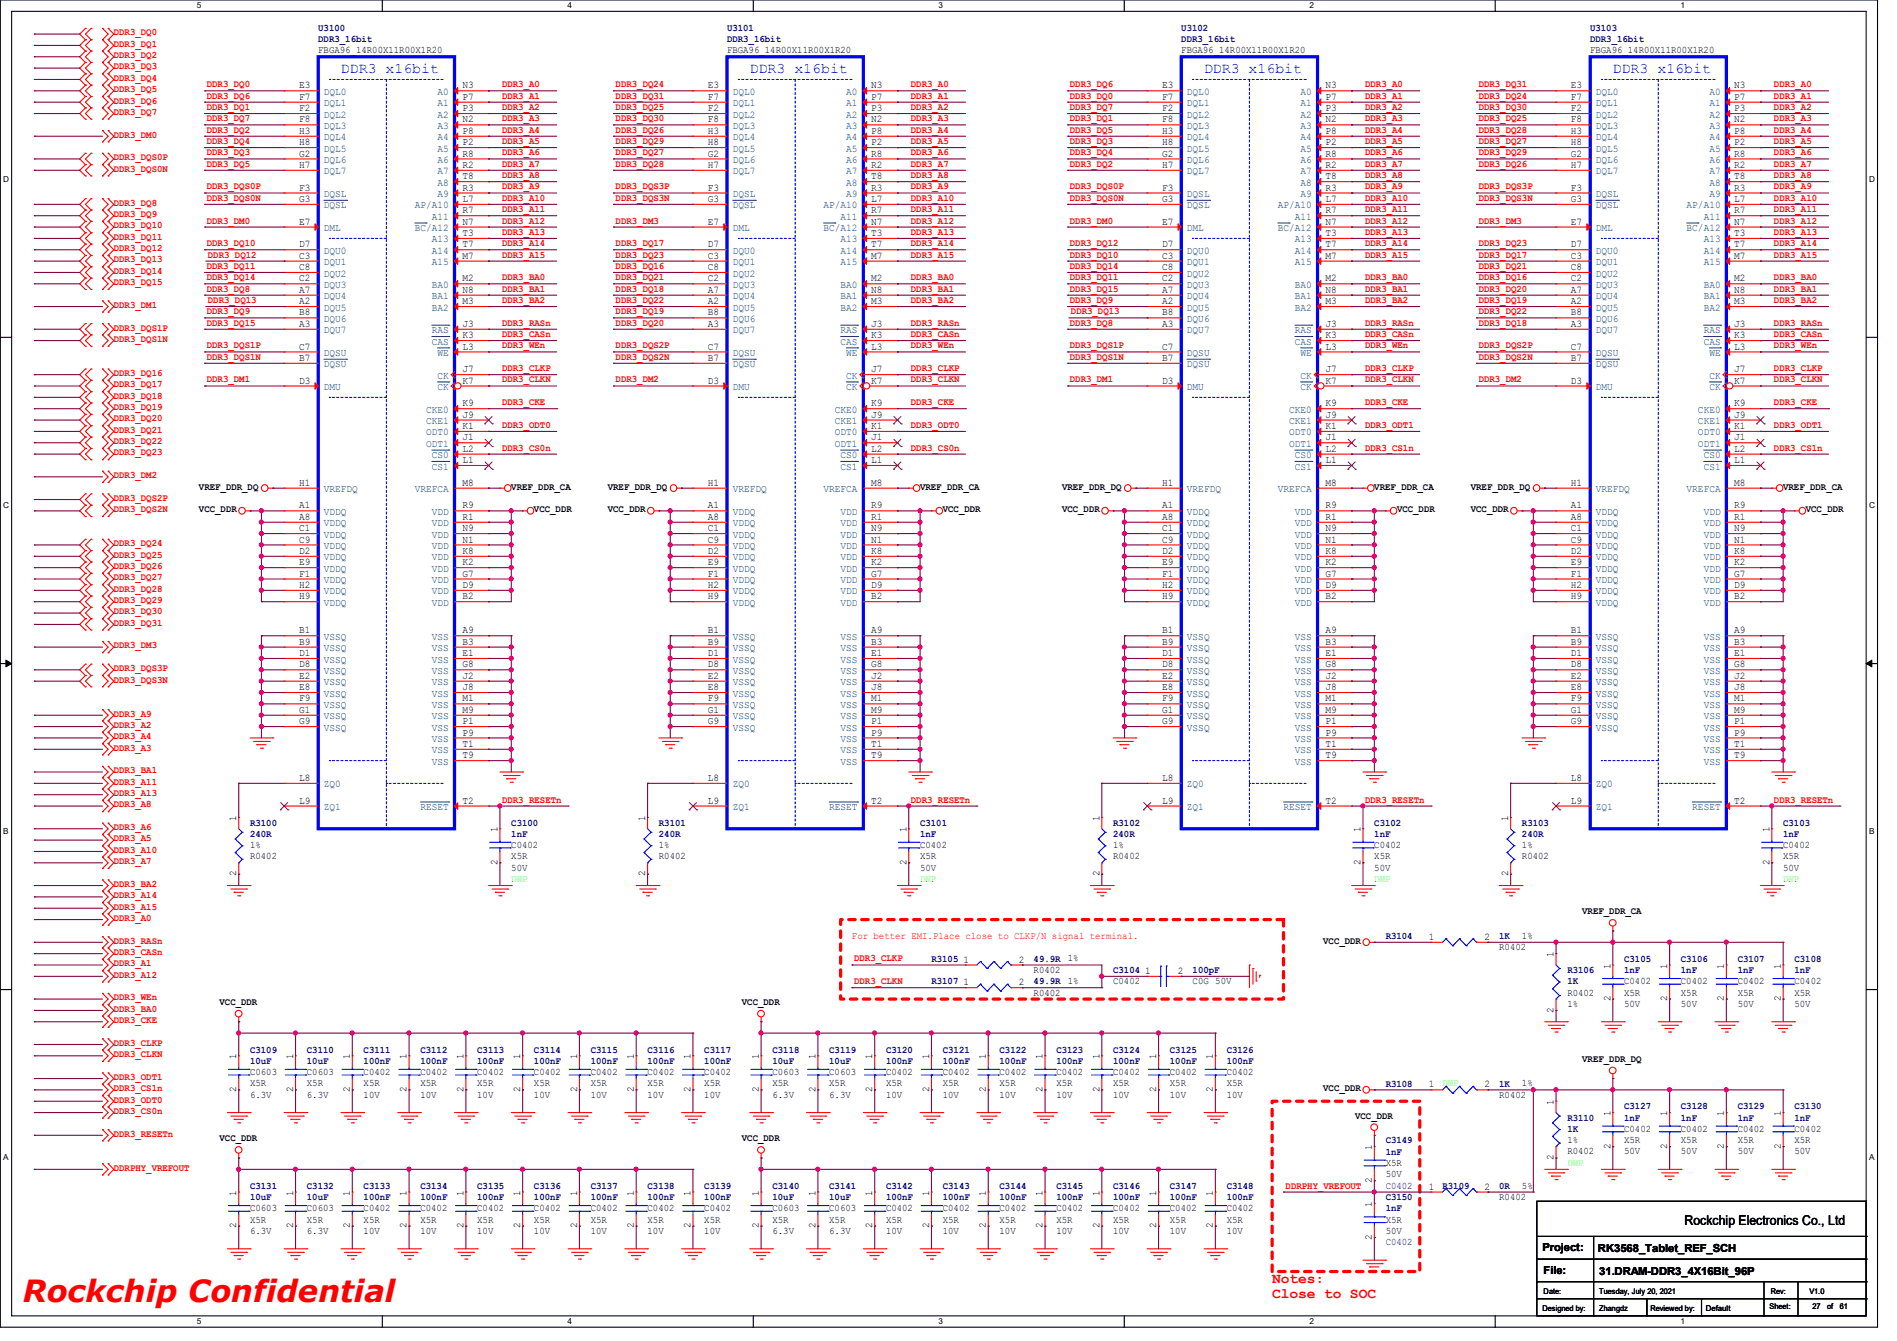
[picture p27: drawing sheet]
<svg xmlns="http://www.w3.org/2000/svg" width="297mm" height="210mm" viewBox="0 0 297 210" stroke-linecap="round" stroke-linejoin="round" font-family="sans-serif">
<defs><g id="words">
<text font-size="4.8" fill="#f00" x="3.6" y="204">Rockchip Confidential</text>
<g font-size="2.3" fill="#00f">
<text x="53.4" y="11.5">DDR3 x16bit</text>
<text x="117.4" y="11.5">DDR3 x16bit</text>
<text x="188.5" y="11.5">DDR3 x16bit</text>
<text x="252.5" y="11.5">DDR3 x16bit</text>
</g>
<g font-size="2.3" fill="#f00">
<text x="199.2" y="201">Notes:</text>
<text x="199.2" y="203.3">Close to SOC</text>
</g>
<text font-size="2.1" x="263.7" y="191.9">Rockchip Electronics Co., Ltd</text>
<g font-size="1.7">
<text x="241.5" y="196">Project:</text>
<text x="250.2" y="196.1">RK3568_Tablet_REF_SCH</text>
<text x="241.7" y="199.5">File:</text>
<text x="250.4" y="199.7">31.DRAM-DDR3_4X16Bit_96P</text>
</g>
<g font-size="1.6" fill="#f00">
<text x="17.8" y="5.5">DDR3_DQ0</text>
<text x="17.8" y="7.3">DDR3_DQ1</text>
<text x="17.8" y="10.9">DDR3_DQ3</text>
<text x="17.8" y="9.1">DDR3_DQ2</text>
<text x="17.8" y="18">DDR3_DQ7</text>
<text x="17.8" y="16.2">DDR3_DQ6</text>
<text x="17.8" y="14.4">DDR3_DQ5</text>
<text x="17.8" y="12.7">DDR3_DQ4</text>
<text x="32.4" y="13.7">DDR3_DQ0</text>
<text x="32.4" y="15.5">DDR3_DQ6</text>
<text x="32.4" y="17.2">DDR3_DQ1</text>
<text x="78.6" y="13.7">DDR3_A0</text>
<text x="78.6" y="15.5">DDR3_A1</text>
<text x="78.6" y="17.2">DDR3_A2</text>
<text x="96.4" y="13.7">DDR3_DQ24</text>
<text x="96.4" y="15.5">DDR3_DQ31</text>
<text x="96.4" y="17.2">DDR3_DQ25</text>
<text x="142.6" y="13.7">DDR3_A0</text>
<text x="142.6" y="15.5">DDR3_A1</text>
<text x="142.6" y="17.2">DDR3_A2</text>
<text x="167.5" y="13.7">DDR3_DQ6</text>
<text x="167.5" y="15.5">DDR3_DQ0</text>
<text x="167.5" y="17.2">DDR3_DQ7</text>
<text x="213.7" y="13.7">DDR3_A0</text>
<text x="213.7" y="15.5">DDR3_A1</text>
<text x="213.7" y="17.2">DDR3_A2</text>
<text x="231.5" y="13.7">DDR3_DQ31</text>
<text x="231.5" y="15.5">DDR3_DQ24</text>
<text x="231.5" y="17.2">DDR3_DQ30</text>
<text x="277.7" y="13.7">DDR3_A0</text>
<text x="277.7" y="15.5">DDR3_A1</text>
<text x="277.7" y="17.2">DDR3_A2</text>
<text x="17.8" y="21.5">DDR3_DM0</text>
<text x="32.4" y="20.8">DDR3_DQ2</text>
<text x="32.4" y="19">DDR3_DQ7</text>
<text x="32.4" y="22.6">DDR3_DQ4</text>
<text x="78.6" y="19">DDR3_A3</text>
<text x="78.6" y="20.8">DDR3_A4</text>
<text x="78.6" y="22.6">DDR3_A5</text>
<text x="96.4" y="19">DDR3_DQ30</text>
<text x="96.4" y="20.8">DDR3_DQ26</text>
<text x="96.4" y="22.6">DDR3_DQ29</text>
<text x="142.6" y="19">DDR3_A3</text>
<text x="142.6" y="20.8">DDR3_A4</text>
<text x="142.6" y="22.6">DDR3_A5</text>
<text x="167.5" y="22.6">DDR3_DQ3</text>
<text x="167.5" y="19">DDR3_DQ1</text>
<text x="167.5" y="20.8">DDR3_DQ5</text>
<text x="213.7" y="19">DDR3_A3</text>
<text x="213.7" y="20.8">DDR3_A4</text>
<text x="213.7" y="22.6">DDR3_A5</text>
<text x="231.5" y="19">DDR3_DQ25</text>
<text x="231.5" y="20.8">DDR3_DQ28</text>
<text x="231.5" y="22.6">DDR3_DQ27</text>
<text x="277.7" y="19">DDR3_A3</text>
<text x="277.7" y="20.8">DDR3_A4</text>
<text x="277.7" y="22.6">DDR3_A5</text>
<text x="17.8" y="25.1">DDR3_DQS0P</text>
<text x="17.8" y="26.9">DDR3_DQS0N</text>
<text x="32.4" y="24.3">DDR3_DQ3</text>
<text x="32.4" y="29.7">DDR3_DQS0P</text>
<text x="32.4" y="26.1">DDR3_DQ5</text>
<text x="78.6" y="24.3">DDR3_A6</text>
<text x="78.6" y="26.1">DDR3_A7</text>
<text x="78.6" y="27.9">DDR3_A8</text>
<text x="78.6" y="29.7">DDR3_A9</text>
<text x="96.4" y="24.3">DDR3_DQ27</text>
<text x="96.4" y="26.1">DDR3_DQ28</text>
<text x="96.4" y="29.7">DDR3_DQS3P</text>
<text x="142.6" y="24.3">DDR3_A6</text>
<text x="142.6" y="26.1">DDR3_A7</text>
<text x="142.6" y="27.9">DDR3_A8</text>
<text x="142.6" y="29.7">DDR3_A9</text>
<text x="167.5" y="26.1">DDR3_DQ2</text>
<text x="167.5" y="29.7">DDR3_DQS0P</text>
<text x="167.5" y="24.3">DDR3_DQ4</text>
<text x="213.7" y="24.3">DDR3_A6</text>
<text x="213.7" y="26.1">DDR3_A7</text>
<text x="213.7" y="27.9">DDR3_A8</text>
<text x="213.7" y="29.7">DDR3_A9</text>
<text x="231.5" y="24.3">DDR3_DQ29</text>
<text x="231.5" y="26.1">DDR3_DQ26</text>
<text x="231.5" y="29.7">DDR3_DQS3P</text>
<text x="277.7" y="24.3">DDR3_A6</text>
<text x="277.7" y="26.1">DDR3_A7</text>
<text x="277.7" y="27.9">DDR3_A8</text>
<text x="277.7" y="29.7">DDR3_A9</text>
<text x="17.8" y="34">DDR3_DQ9</text>
<text x="17.8" y="32.2">DDR3_DQ8</text>
<text x="17.8" y="35.8">DDR3_DQ10</text>
<text x="32.4" y="31.5">DDR3_DQS0N</text>
<text x="32.4" y="35">DDR3_DM0</text>
<text x="78.6" y="31.5">DDR3_A10</text>
<text x="78.6" y="33.2">DDR3_A11</text>
<text x="78.6" y="35">DDR3_A12</text>
<text x="96.4" y="31.5">DDR3_DQS3N</text>
<text x="96.4" y="35">DDR3_DM3</text>
<text x="142.6" y="31.5">DDR3_A10</text>
<text x="142.6" y="33.2">DDR3_A11</text>
<text x="142.6" y="35">DDR3_A12</text>
<text x="167.5" y="31.5">DDR3_DQS0N</text>
<text x="167.5" y="35">DDR3_DM0</text>
<text x="213.7" y="31.5">DDR3_A10</text>
<text x="213.7" y="33.2">DDR3_A11</text>
<text x="213.7" y="35">DDR3_A12</text>
<text x="231.5" y="31.5">DDR3_DQS3N</text>
<text x="231.5" y="35">DDR3_DM3</text>
<text x="277.7" y="31.5">DDR3_A10</text>
<text x="277.7" y="33.2">DDR3_A11</text>
<text x="277.7" y="35">DDR3_A12</text>
<text x="17.8" y="41.1">DDR3_DQ13</text>
<text x="17.8" y="39.3">DDR3_DQ12</text>
<text x="17.8" y="37.5">DDR3_DQ11</text>
<text x="32.4" y="38.6">DDR3_DQ10</text>
<text x="32.6" y="40.3">DDR3_DQ12</text>
<text x="78.6" y="36.8">DDR3_A13</text>
<text x="78.6" y="38.6">DDR3_A14</text>
<text x="78.6" y="40.3">DDR3_A15</text>
<text x="96.4" y="38.6">DDR3_DQ17</text>
<text x="96.4" y="40.3">DDR3_DQ23</text>
<text x="142.6" y="36.8">DDR3_A13</text>
<text x="142.6" y="38.6">DDR3_A14</text>
<text x="142.6" y="40.3">DDR3_A15</text>
<text x="167.5" y="38.6">DDR3_DQ12</text>
<text x="167.5" y="40.3">DDR3_DQ10</text>
<text x="213.7" y="36.8">DDR3_A13</text>
<text x="213.7" y="38.6">DDR3_A14</text>
<text x="213.7" y="40.3">DDR3_A15</text>
<text x="231.5" y="38.6">DDR3_DQ23</text>
<text x="231.5" y="40.3">DDR3_DQ17</text>
<text x="277.7" y="36.8">DDR3_A13</text>
<text x="277.7" y="38.6">DDR3_A14</text>
<text x="277.7" y="40.3">DDR3_A15</text>
<text x="17.8" y="44.7">DDR3_DQ15</text>
<text x="17.8" y="42.9">DDR3_DQ14</text>
<text x="32.4" y="42.1">DDR3_DQ11</text>
<text x="32.4" y="43.9">DDR3_DQ14</text>
<text x="32.4" y="45.7">DDR3_DQ8</text>
<text x="32.6" y="47.5">DDR3_DQ13</text>
<text x="78.6" y="43.9">DDR3_BA0</text>
<text x="78.6" y="45.7">DDR3_BA1</text>
<text x="78.6" y="47.5">DDR3_BA2</text>
<text x="96.4" y="42.1">DDR3_DQ16</text>
<text x="96.4" y="43.9">DDR3_DQ21</text>
<text x="96.4" y="45.7">DDR3_DQ18</text>
<text x="96.4" y="47.5">DDR3_DQ22</text>
<text x="142.6" y="43.9">DDR3_BA0</text>
<text x="142.6" y="45.7">DDR3_BA1</text>
<text x="142.6" y="47.5">DDR3_BA2</text>
<text x="167.5" y="47.5">DDR3_DQ9</text>
<text x="167.5" y="42.1">DDR3_DQ14</text>
<text x="167.5" y="43.9">DDR3_DQ11</text>
<text x="167.5" y="45.7">DDR3_DQ15</text>
<text x="213.7" y="43.9">DDR3_BA0</text>
<text x="213.7" y="45.7">DDR3_BA1</text>
<text x="213.7" y="47.5">DDR3_BA2</text>
<text x="231.5" y="42.1">DDR3_DQ21</text>
<text x="231.5" y="43.9">DDR3_DQ16</text>
<text x="231.5" y="45.7">DDR3_DQ20</text>
<text x="231.5" y="47.5">DDR3_DQ19</text>
<text x="277.7" y="43.9">DDR3_BA0</text>
<text x="277.7" y="45.7">DDR3_BA1</text>
<text x="277.7" y="47.5">DDR3_BA2</text>
<text x="17.8" y="48.2">DDR3_DM1</text>
<text x="17.8" y="51.8">DDR3_DQS1P</text>
<text x="17.8" y="53.5">DDR3_DQS1N</text>
<text x="32.4" y="49.2">DDR3_DQ9</text>
<text x="32.4" y="51">DDR3_DQ15</text>
<text x="78.6" y="51">DDR3_RASn</text>
<text x="78.6" y="52.8">DDR3_CASn</text>
<text x="96.4" y="49.2">DDR3_DQ19</text>
<text x="96.4" y="51">DDR3_DQ20</text>
<text x="142.6" y="51">DDR3_RASn</text>
<text x="142.6" y="52.8">DDR3_CASn</text>
<text x="167.5" y="51">DDR3_DQ8</text>
<text x="167.7" y="49.2">DDR3_DQ13</text>
<text x="213.7" y="51">DDR3_RASn</text>
<text x="213.7" y="52.8">DDR3_CASn</text>
<text x="231.5" y="49.2">DDR3_DQ22</text>
<text x="231.5" y="51">DDR3_DQ18</text>
<text x="277.7" y="51">DDR3_RASn</text>
<text x="277.7" y="52.8">DDR3_CASn</text>
<text x="17.8" y="58.9">DDR3_DQ16</text>
<text x="32.4" y="54.6">DDR3_DQS1P</text>
<text x="32.4" y="56.3">DDR3_DQS1N</text>
<text x="32.4" y="59.9">DDR3_DM1</text>
<text x="78.6" y="54.6">DDR3_WEn</text>
<text x="78.6" y="58.1">DDR3_CLKP</text>
<text x="78.6" y="59.9">DDR3_CLKN</text>
<text x="96.4" y="54.6">DDR3_DQS2P</text>
<text x="96.4" y="56.3">DDR3_DQS2N</text>
<text x="96.4" y="59.9">DDR3_DM2</text>
<text x="142.6" y="54.6">DDR3_WEn</text>
<text x="142.6" y="58.1">DDR3_CLKP</text>
<text x="142.6" y="59.9">DDR3_CLKN</text>
<text x="167.5" y="54.6">DDR3_DQS1P</text>
<text x="167.5" y="56.3">DDR3_DQS1N</text>
<text x="167.5" y="59.9">DDR3_DM1</text>
<text x="213.7" y="54.6">DDR3_WEn</text>
<text x="213.7" y="58.1">DDR3_CLKP</text>
<text x="213.7" y="59.9">DDR3_CLKN</text>
<text x="231.5" y="54.6">DDR3_DQS2P</text>
<text x="231.5" y="56.3">DDR3_DQS2N</text>
<text x="231.5" y="59.9">DDR3_DM2</text>
<text x="277.7" y="54.6">DDR3_WEn</text>
<text x="277.7" y="58.1">DDR3_CLKP</text>
<text x="277.7" y="59.9">DDR3_CLKN</text>
<text x="17.8" y="60.7">DDR3_DQ17</text>
<text x="17.8" y="62.4">DDR3_DQ18</text>
<text x="17.8" y="66">DDR3_DQ20</text>
<text x="17.8" y="64.2">DDR3_DQ19</text>
<text x="78.6" y="63.5">DDR3_CKE</text>
<text x="142.6" y="63.5">DDR3_CKE</text>
<text x="213.7" y="63.5">DDR3_CKE</text>
<text x="277.7" y="63.5">DDR3_CKE</text>
<text x="17.8" y="71.3">DDR3_DQ23</text>
<text x="17.8" y="69.6">DDR3_DQ22</text>
<text x="17.8" y="67.8">DDR3_DQ21</text>
<text x="78.6" y="67">DDR3_ODT0</text>
<text x="78.6" y="70.6">DDR3_CS0n</text>
<text x="142.6" y="67">DDR3_ODT0</text>
<text x="142.6" y="70.6">DDR3_CS0n</text>
<text x="213.7" y="67">DDR3_ODT1</text>
<text x="213.7" y="70.6">DDR3_CS1n</text>
<text x="277.7" y="67">DDR3_ODT1</text>
<text x="277.7" y="70.6">DDR3_CS1n</text>
<text x="17.8" y="74.9">DDR3_DM2</text>
<text x="17.8" y="78.4">DDR3_DQS2P</text>
<text x="17.8" y="80.2">DDR3_DQS2N</text>
<text x="17.8" y="89.1">DDR3_DQ26</text>
<text x="17.8" y="85.6">DDR3_DQ24</text>
<text x="17.8" y="87.3">DDR3_DQ25</text>
<text x="17.8" y="94.4">DDR3_DQ29</text>
<text x="17.8" y="92.7">DDR3_DQ28</text>
<text x="17.8" y="90.9">DDR3_DQ27</text>
<text x="17.8" y="98">DDR3_DQ31</text>
<text x="17.8" y="96.2">DDR3_DQ30</text>
<text x="17.8" y="101.6">DDR3_DM3</text>
<text x="17.8" y="105.1">DDR3_DQS3P</text>
<text x="17.8" y="106.9">DDR3_DQS3N</text>
<text x="17.8" y="112.2">DDR3_A9</text>
<text x="17.8" y="114">DDR3_A2</text>
<text x="17.8" y="117.6">DDR3_A3</text>
<text x="17.8" y="115.8">DDR3_A4</text>
<text x="17.8" y="124.7">DDR3_A13</text>
<text x="17.8" y="122.9">DDR3_A11</text>
<text x="17.8" y="121.1">DDR3_BA1</text>
<text x="78.6" y="125.7">DDR3_RESETn</text>
<text x="142.6" y="125.7">DDR3_RESETn</text>
<text x="213.7" y="125.7">DDR3_RESETn</text>
<text x="277.7" y="125.7">DDR3_RESETn</text>
<text x="17.8" y="130">DDR3_A6</text>
<text x="17.8" y="131.8">DDR3_A5</text>
<text x="17.8" y="126.4">DDR3_A8</text>
<text x="17.8" y="135.3">DDR3_A7</text>
<text x="17.8" y="133.6">DDR3_A10</text>
<text x="17.8" y="140.7">DDR3_A14</text>
<text x="17.8" y="138.9">DDR3_BA2</text>
<text x="17.8" y="142.4">DDR3_A15</text>
<text x="17.8" y="144.2">DDR3_A0</text>
<text x="17.8" y="149.6">DDR3_CASn</text>
<text x="17.8" y="147.8">DDR3_RASn</text>
<text x="133.4" y="147">For better EMI.Place close to CLKP/N signal terminal.</text>
<text x="17.8" y="151.3">DDR3_A1</text>
<text x="17.8" y="153.1">DDR3_A12</text>
<text x="133.7" y="150.6">DDR3_CLKP</text>
<text x="133.7" y="154.1">DDR3_CLKN</text>
<text x="17.8" y="158.5">DDR3_BA0</text>
<text x="17.8" y="160.2">DDR3_CKE</text>
<text x="17.8" y="156.7">DDR3_WEn</text>
<text x="17.8" y="165.6">DDR3_CLKN</text>
<text x="17.8" y="163.8">DDR3_CLKP</text>
<text x="17.8" y="169.1">DDR3_ODT1</text>
<text x="17.8" y="172.7">DDR3_ODT0</text>
<text x="17.8" y="170.9">DDR3_CS1n</text>
<text x="17.8" y="178">DDR3_RESETn</text>
<text x="17.8" y="174.5">DDR3_CS0n</text>
<text x="17.8" y="183.3">DDRPHY_VREFOUT</text>
<text x="201.3" y="186.1">DDRPHY_VREFOUT</text>
</g>
<g font-size="1.6" fill="#000080">
<text x="49.8" y="4.8">U3100</text>
<text x="113.8" y="4.8">U3101</text>
<text x="184.9" y="4.8">U3102</text>
<text x="249" y="4.8">U3103</text>
<text x="49.8" y="6.6">DDR3_16bit</text>
<text x="113.8" y="6.6">DDR3_16bit</text>
<text x="184.9" y="6.6">DDR3_16bit</text>
<text x="249" y="6.6">DDR3_16bit</text>
<text x="39.2" y="129.3">R3100</text>
<text x="39.2" y="131.1">240R</text>
<text x="80.1" y="129.3">C3100</text>
<text x="80.1" y="131.1">1nF</text>
<text x="103.2" y="129.3">R3101</text>
<text x="103.2" y="131.1">240R</text>
<text x="144.1" y="129.3">C3101</text>
<text x="144.1" y="131.1">1nF</text>
<text x="174.3" y="129.3">R3102</text>
<text x="174.3" y="131.1">240R</text>
<text x="215.2" y="129.3">C3102</text>
<text x="215.2" y="131.1">1nF</text>
<text x="238.3" y="129.3">R3103</text>
<text x="238.3" y="131.1">240R</text>
<text x="279.2" y="129.3">C3103</text>
<text x="279.2" y="131.1">1nF</text>
<text x="217" y="147.1">R3104</text>
<text x="234.7" y="147.1">1K</text>
<text x="145.8" y="154.2">R3107</text>
<text x="145.8" y="150.6">R3105</text>
<text x="161.8" y="154.2">49.9R 1%</text>
<text x="161.8" y="150.6">49.9R 1%</text>
<text x="174.3" y="152.4">C3104</text>
<text x="186.7" y="152.4">100pF</text>
<text x="245.4" y="152.4">R3106</text>
<text x="245.4" y="154.2">1K</text>
<text x="254.3" y="150.6">C3105</text>
<text x="254.3" y="152.4">1nF</text>
<text x="263.2" y="150.6">C3106</text>
<text x="263.2" y="152.4">1nF</text>
<text x="272.1" y="150.6">C3107</text>
<text x="272.1" y="152.4">1nF</text>
<text x="281" y="150.6">C3108</text>
<text x="281" y="152.4">1nF</text>
<text x="39.2" y="164.8">C3109</text>
<text x="39.2" y="166.6">10uF</text>
<text x="48" y="164.8">C3110</text>
<text x="48" y="166.6">10uF</text>
<text x="56.9" y="164.8">C3111</text>
<text x="56.9" y="166.6">100nF</text>
<text x="65.8" y="164.8">C3112</text>
<text x="65.8" y="166.6">100nF</text>
<text x="74.7" y="164.8">C3113</text>
<text x="74.7" y="166.6">100nF</text>
<text x="83.6" y="164.8">C3114</text>
<text x="83.6" y="166.6">100nF</text>
<text x="92.5" y="164.8">C3115</text>
<text x="92.5" y="166.6">100nF</text>
<text x="101.4" y="164.8">C3116</text>
<text x="101.4" y="166.6">100nF</text>
<text x="110.3" y="164.8">C3117</text>
<text x="110.3" y="166.6">100nF</text>
<text x="120.9" y="164.8">C3118</text>
<text x="120.9" y="166.6">10uF</text>
<text x="129.8" y="164.8">C3119</text>
<text x="129.8" y="166.6">10uF</text>
<text x="138.7" y="164.8">C3120</text>
<text x="138.7" y="166.6">100nF</text>
<text x="147.6" y="164.8">C3121</text>
<text x="147.6" y="166.6">100nF</text>
<text x="156.5" y="164.8">C3122</text>
<text x="156.5" y="166.6">100nF</text>
<text x="165.4" y="164.8">C3123</text>
<text x="165.4" y="166.6">100nF</text>
<text x="174.3" y="164.8">C3124</text>
<text x="174.3" y="166.6">100nF</text>
<text x="183.2" y="164.8">C3125</text>
<text x="183.2" y="166.6">100nF</text>
<text x="192.1" y="164.8">C3126</text>
<text x="192.1" y="166.6">100nF</text>
<text x="217" y="170.2">R3108</text>
<text x="234.7" y="170.2">1K</text>
<text x="254.3" y="173.7">C3127</text>
<text x="263.2" y="173.7">C3128</text>
<text x="272.1" y="173.7">C3129</text>
<text x="281" y="173.7">C3130</text>
<text x="217" y="179.1">C3149</text>
<text x="245.4" y="175.5">R3110</text>
<text x="245.4" y="177.3">1K</text>
<text x="254.3" y="175.5">1nF</text>
<text x="263.2" y="175.5">1nF</text>
<text x="272.1" y="175.5">1nF</text>
<text x="281" y="175.5">1nF</text>
<text x="217" y="180.8">1nF</text>
<text x="39.2" y="186.2">C3131</text>
<text x="39.2" y="188">10uF</text>
<text x="48" y="186.2">C3132</text>
<text x="48" y="188">10uF</text>
<text x="56.9" y="186.2">C3133</text>
<text x="56.9" y="188">100nF</text>
<text x="65.8" y="186.2">C3134</text>
<text x="65.8" y="188">100nF</text>
<text x="74.7" y="186.2">C3135</text>
<text x="74.7" y="188">100nF</text>
<text x="83.6" y="186.2">C3136</text>
<text x="83.6" y="188">100nF</text>
<text x="92.5" y="186.2">C3137</text>
<text x="92.5" y="188">100nF</text>
<text x="101.4" y="186.2">C3138</text>
<text x="101.4" y="188">100nF</text>
<text x="110.3" y="186.2">C3139</text>
<text x="110.3" y="188">100nF</text>
<text x="120.9" y="186.2">C3140</text>
<text x="120.9" y="188">10uF</text>
<text x="129.8" y="186.2">C3141</text>
<text x="129.8" y="188">10uF</text>
<text x="138.7" y="186.2">C3142</text>
<text x="138.7" y="188">100nF</text>
<text x="147.6" y="186.2">C3143</text>
<text x="147.6" y="188">100nF</text>
<text x="156.5" y="186.2">C3144</text>
<text x="156.5" y="188">100nF</text>
<text x="165.4" y="186.2">C3145</text>
<text x="165.4" y="188">100nF</text>
<text x="174.3" y="186.2">C3146</text>
<text x="174.3" y="188">100nF</text>
<text x="183.2" y="186.2">C3147</text>
<text x="183.2" y="188">100nF</text>
<text x="192.1" y="186.2">C3148</text>
<text x="192.1" y="188">100nF</text>
<text x="217" y="188">C3150</text>
<text x="217" y="189.7">1nF</text>
<text x="217" y="186.1">C0402</text>
<text x="225.8" y="186.2">R3109</text>
<text x="234.7" y="186.2">0R</text>
<text x="217" y="195">C0402</text>
</g>
<g font-size="1.6">
<text x="49.8" y="8.3">FBGA96_14R00X11R00X1R20</text>
<text x="113.8" y="8.3">FBGA96_14R00X11R00X1R20</text>
<text x="184.9" y="8.3">FBGA96_14R00X11R00X1R20</text>
<text x="249" y="8.3">FBGA96_14R00X11R00X1R20</text>
<text x="46.8" y="13.8">E3</text>
<text x="46.8" y="15.6">F7</text>
<text x="46.8" y="17.4">F2</text>
<text x="72.4" y="13.8">N3</text>
<text x="72.4" y="15.6">P7</text>
<text x="72.4" y="17.4">P3</text>
<text x="110.8" y="13.8">E3</text>
<text x="110.8" y="15.6">F7</text>
<text x="110.8" y="17.4">F2</text>
<text x="136.4" y="13.8">N3</text>
<text x="136.4" y="15.6">P7</text>
<text x="136.4" y="17.4">P3</text>
<text x="181.9" y="13.8">E3</text>
<text x="181.9" y="15.6">F7</text>
<text x="181.9" y="17.4">F2</text>
<text x="207.5" y="13.8">N3</text>
<text x="207.5" y="15.6">P7</text>
<text x="207.5" y="17.4">P3</text>
<text x="246" y="13.8">E3</text>
<text x="246" y="15.6">F7</text>
<text x="246" y="17.4">F2</text>
<text x="271.5" y="13.8">N3</text>
<text x="271.5" y="15.6">P7</text>
<text x="271.5" y="17.4">P3</text>
<text x="46.8" y="19.2">F8</text>
<text x="46.8" y="21">H3</text>
<text x="46.8" y="22.7">H8</text>
<text x="72.4" y="19.2">N2</text>
<text x="72.4" y="21">P8</text>
<text x="72.4" y="22.7">P2</text>
<text x="110.8" y="19.2">F8</text>
<text x="110.8" y="21">H3</text>
<text x="110.8" y="22.7">H8</text>
<text x="136.4" y="19.2">N2</text>
<text x="136.4" y="21">P8</text>
<text x="136.4" y="22.7">P2</text>
<text x="181.9" y="19.2">F8</text>
<text x="181.9" y="21">H3</text>
<text x="181.9" y="22.7">H8</text>
<text x="207.5" y="19.2">N2</text>
<text x="207.5" y="21">P8</text>
<text x="207.5" y="22.7">P2</text>
<text x="246" y="19.2">F8</text>
<text x="246" y="21">H3</text>
<text x="246" y="22.7">H8</text>
<text x="271.5" y="19.2">N2</text>
<text x="271.5" y="21">P8</text>
<text x="271.5" y="22.7">P2</text>
<text x="46.8" y="24.5">G2</text>
<text x="46.8" y="26.3">H7</text>
<text x="46.8" y="29.8">F3</text>
<text x="72.4" y="24.5">R8</text>
<text x="72.4" y="26.3">R2</text>
<text x="72.4" y="28.1">T8</text>
<text x="72.4" y="29.8">R3</text>
<text x="110.8" y="24.5">G2</text>
<text x="110.8" y="26.3">H7</text>
<text x="110.8" y="29.8">F3</text>
<text x="136.4" y="24.5">R8</text>
<text x="136.4" y="26.3">R2</text>
<text x="136.4" y="28.1">T8</text>
<text x="136.4" y="29.8">R3</text>
<text x="181.9" y="24.5">G2</text>
<text x="181.9" y="26.3">H7</text>
<text x="181.9" y="29.8">F3</text>
<text x="207.5" y="24.5">R8</text>
<text x="207.5" y="26.3">R2</text>
<text x="207.5" y="28.1">T8</text>
<text x="207.5" y="29.8">R3</text>
<text x="246" y="24.5">G2</text>
<text x="246" y="26.3">H7</text>
<text x="246" y="29.8">F3</text>
<text x="271.5" y="24.5">R8</text>
<text x="271.5" y="26.3">R2</text>
<text x="271.5" y="28.1">T8</text>
<text x="271.5" y="29.8">R3</text>
<text x="46.8" y="35.2">E7</text>
<text x="46.8" y="31.6">G3</text>
<text x="72.4" y="31.6">L7</text>
<text x="72.4" y="33.4">R7</text>
<text x="72.4" y="35.2">N7</text>
<text x="110.8" y="35.2">E7</text>
<text x="110.8" y="31.6">G3</text>
<text x="136.4" y="31.6">L7</text>
<text x="136.4" y="33.4">R7</text>
<text x="136.4" y="35.2">N7</text>
<text x="181.9" y="35.2">E7</text>
<text x="181.9" y="31.6">G3</text>
<text x="207.5" y="31.6">L7</text>
<text x="207.5" y="33.4">R7</text>
<text x="207.5" y="35.2">N7</text>
<text x="246" y="35.2">E7</text>
<text x="246" y="31.6">G3</text>
<text x="271.5" y="31.6">L7</text>
<text x="271.5" y="33.4">R7</text>
<text x="271.5" y="35.2">N7</text>
<text x="46.8" y="38.7">D7</text>
<text x="46.8" y="40.5">C3</text>
<text x="72.4" y="37">T3</text>
<text x="72.4" y="40.5">M7</text>
<text x="72.4" y="38.7">T7</text>
<text x="110.8" y="38.7">D7</text>
<text x="110.8" y="40.5">C3</text>
<text x="136.4" y="37">T3</text>
<text x="136.4" y="40.5">M7</text>
<text x="136.4" y="38.7">T7</text>
<text x="181.9" y="38.7">D7</text>
<text x="181.9" y="40.5">C3</text>
<text x="207.5" y="37">T3</text>
<text x="207.5" y="40.5">M7</text>
<text x="207.5" y="38.7">T7</text>
<text x="246" y="38.7">D7</text>
<text x="246" y="40.5">C3</text>
<text x="271.5" y="37">T3</text>
<text x="271.5" y="40.5">M7</text>
<text x="271.5" y="38.7">T7</text>
<text x="46.8" y="42.3">C8</text>
<text x="46.8" y="44.1">C2</text>
<text x="46.8" y="45.8">A7</text>
<text x="46.8" y="47.6">A2</text>
<text x="72.4" y="44.1">M2</text>
<text x="72.4" y="45.8">N8</text>
<text x="72.4" y="47.6">M3</text>
<text x="110.8" y="42.3">C8</text>
<text x="110.8" y="44.1">C2</text>
<text x="110.8" y="45.8">A7</text>
<text x="110.8" y="47.6">A2</text>
<text x="136.4" y="44.1">M2</text>
<text x="136.4" y="45.8">N8</text>
<text x="136.4" y="47.6">M3</text>
<text x="181.9" y="42.3">C8</text>
<text x="181.9" y="44.1">C2</text>
<text x="181.9" y="45.8">A7</text>
<text x="181.9" y="47.6">A2</text>
<text x="207.5" y="44.1">M2</text>
<text x="207.5" y="45.8">N8</text>
<text x="207.5" y="47.6">M3</text>
<text x="246" y="42.3">C8</text>
<text x="246" y="44.1">C2</text>
<text x="246" y="45.8">A7</text>
<text x="246" y="47.6">A2</text>
<text x="271.5" y="44.1">M2</text>
<text x="271.5" y="45.8">N8</text>
<text x="271.5" y="47.6">M3</text>
<text x="46.8" y="49.4">B8</text>
<text x="46.8" y="51.2">A3</text>
<text x="72.4" y="51.2">J3</text>
<text x="72.4" y="53">K3</text>
<text x="110.8" y="49.4">B8</text>
<text x="110.8" y="51.2">A3</text>
<text x="136.4" y="51.2">J3</text>
<text x="136.4" y="53">K3</text>
<text x="181.9" y="49.4">B8</text>
<text x="181.9" y="51.2">A3</text>
<text x="207.5" y="51.2">J3</text>
<text x="207.5" y="53">K3</text>
<text x="246" y="49.4">B8</text>
<text x="246" y="51.2">A3</text>
<text x="271.5" y="51.2">J3</text>
<text x="271.5" y="53">K3</text>
<text x="46.8" y="54.7">C7</text>
<text x="46.8" y="56.5">B7</text>
<text x="72.4" y="58.3">J7</text>
<text x="72.4" y="54.7">L3</text>
<text x="110.8" y="54.7">C7</text>
<text x="110.8" y="56.5">B7</text>
<text x="136.4" y="58.3">J7</text>
<text x="136.4" y="54.7">L3</text>
<text x="181.9" y="54.7">C7</text>
<text x="181.9" y="56.5">B7</text>
<text x="207.5" y="58.3">J7</text>
<text x="207.5" y="54.7">L3</text>
<text x="246" y="54.7">C7</text>
<text x="246" y="56.5">B7</text>
<text x="271.5" y="58.3">J7</text>
<text x="271.5" y="54.7">L3</text>
<text x="46.8" y="60.1">D3</text>
<text x="72.4" y="60.1">K7</text>
<text x="72.4" y="63.6">K9</text>
<text x="72.4" y="65.4">J9</text>
<text x="110.8" y="60.1">D3</text>
<text x="136.4" y="60.1">K7</text>
<text x="136.4" y="63.6">K9</text>
<text x="136.4" y="65.4">J9</text>
<text x="181.9" y="60.1">D3</text>
<text x="207.5" y="60.1">K7</text>
<text x="207.5" y="63.6">K9</text>
<text x="207.5" y="65.4">J9</text>
<text x="246" y="60.1">D3</text>
<text x="271.5" y="60.1">K7</text>
<text x="271.5" y="63.6">K9</text>
<text x="271.5" y="65.4">J9</text>
<text x="72.4" y="67.2">K1</text>
<text x="72.4" y="69">J1</text>
<text x="72.4" y="70.7">L2</text>
<text x="136.4" y="67.2">K1</text>
<text x="136.4" y="69">J1</text>
<text x="136.4" y="70.7">L2</text>
<text x="207.5" y="67.2">K1</text>
<text x="207.5" y="69">J1</text>
<text x="207.5" y="70.7">L2</text>
<text x="271.5" y="67.2">K1</text>
<text x="271.5" y="69">J1</text>
<text x="271.5" y="70.7">L2</text>
<text x="31.2" y="76.7">VREF_DDR_DQ</text>
<text x="46.8" y="76.1">H1</text>
<text x="72.4" y="76.1">M8</text>
<text x="72.4" y="72.5">L1</text>
<text x="80.1" y="76.7">VREF_DDR_CA</text>
<text x="95.2" y="76.7">VREF_DDR_DQ</text>
<text x="110.8" y="76.1">H1</text>
<text x="136.4" y="76.1">M8</text>
<text x="136.4" y="72.5">L1</text>
<text x="144.1" y="76.7">VREF_DDR_CA</text>
<text x="166.3" y="76.7">VREF_DDR_DQ</text>
<text x="181.9" y="76.1">H1</text>
<text x="207.5" y="76.1">M8</text>
<text x="207.5" y="72.5">L1</text>
<text x="215.2" y="76.7">VREF_DDR_CA</text>
<text x="230.3" y="76.7">VREF_DDR_DQ</text>
<text x="246" y="76.1">H1</text>
<text x="271.5" y="76.1">M8</text>
<text x="271.5" y="72.5">L1</text>
<text x="279.2" y="76.7">VREF_DDR_CA</text>
<text x="31.2" y="80.2">VCC_DDR</text>
<text x="46.8" y="79.6">A1</text>
<text x="46.8" y="81.4">A8</text>
<text x="46.8" y="83.2">C1</text>
<text x="72.4" y="83.2">N9</text>
<text x="72.4" y="81.4">R1</text>
<text x="72.4" y="79.6">R9</text>
<text x="83.6" y="80.2">VCC_DDR</text>
<text x="95.2" y="80.2">VCC_DDR</text>
<text x="110.8" y="79.6">A1</text>
<text x="110.8" y="81.4">A8</text>
<text x="110.8" y="83.2">C1</text>
<text x="136.4" y="83.2">N9</text>
<text x="136.4" y="81.4">R1</text>
<text x="136.4" y="79.6">R9</text>
<text x="147.6" y="80.2">VCC_DDR</text>
<text x="166.3" y="80.2">VCC_DDR</text>
<text x="181.9" y="79.6">A1</text>
<text x="181.9" y="81.4">A8</text>
<text x="181.9" y="83.2">C1</text>
<text x="207.5" y="83.2">N9</text>
<text x="207.5" y="81.4">R1</text>
<text x="207.5" y="79.6">R9</text>
<text x="218.7" y="80.2">VCC_DDR</text>
<text x="230.3" y="80.2">VCC_DDR</text>
<text x="246" y="79.6">A1</text>
<text x="246" y="81.4">A8</text>
<text x="246" y="83.2">C1</text>
<text x="271.5" y="83.2">N9</text>
<text x="271.5" y="81.4">R1</text>
<text x="271.5" y="79.6">R9</text>
<text x="282.7" y="80.2">VCC_DDR</text>
<text x="46.8" y="85">C9</text>
<text x="46.8" y="86.7">D2</text>
<text x="46.8" y="88.5">E9</text>
<text x="72.4" y="88.5">K2</text>
<text x="72.4" y="86.7">K8</text>
<text x="72.4" y="85">N1</text>
<text x="110.8" y="85">C9</text>
<text x="110.8" y="86.7">D2</text>
<text x="110.8" y="88.5">E9</text>
<text x="136.4" y="88.5">K2</text>
<text x="136.4" y="86.7">K8</text>
<text x="136.4" y="85">N1</text>
<text x="181.9" y="85">C9</text>
<text x="181.9" y="86.7">D2</text>
<text x="181.9" y="88.5">E9</text>
<text x="207.5" y="88.5">K2</text>
<text x="207.5" y="86.7">K8</text>
<text x="207.5" y="85">N1</text>
<text x="246" y="85">C9</text>
<text x="246" y="86.7">D2</text>
<text x="246" y="88.5">E9</text>
<text x="271.5" y="88.5">K2</text>
<text x="271.5" y="86.7">K8</text>
<text x="271.5" y="85">N1</text>
<text x="46.8" y="90.3">F1</text>
<text x="46.8" y="92.1">H2</text>
<text x="46.8" y="93.9">H9</text>
<text x="72.4" y="93.9">B2</text>
<text x="72.4" y="92.1">D9</text>
<text x="72.4" y="90.3">G7</text>
<text x="110.8" y="90.3">F1</text>
<text x="110.8" y="92.1">H2</text>
<text x="110.8" y="93.9">H9</text>
<text x="136.4" y="93.9">B2</text>
<text x="136.4" y="92.1">D9</text>
<text x="136.4" y="90.3">G7</text>
<text x="181.9" y="90.3">F1</text>
<text x="181.9" y="92.1">H2</text>
<text x="181.9" y="93.9">H9</text>
<text x="207.5" y="93.9">B2</text>
<text x="207.5" y="92.1">D9</text>
<text x="207.5" y="90.3">G7</text>
<text x="246" y="90.3">F1</text>
<text x="246" y="92.1">H2</text>
<text x="246" y="93.9">H9</text>
<text x="271.5" y="93.9">B2</text>
<text x="271.5" y="92.1">D9</text>
<text x="271.5" y="90.3">G7</text>
<text x="46.8" y="99.2">B1</text>
<text x="46.8" y="101">B9</text>
<text x="72.4" y="99.2">A9</text>
<text x="72.4" y="101">B3</text>
<text x="110.8" y="99.2">B1</text>
<text x="110.8" y="101">B9</text>
<text x="136.4" y="99.2">A9</text>
<text x="136.4" y="101">B3</text>
<text x="181.9" y="99.2">B1</text>
<text x="181.9" y="101">B9</text>
<text x="207.5" y="99.2">A9</text>
<text x="207.5" y="101">B3</text>
<text x="246" y="99.2">B1</text>
<text x="246" y="101">B9</text>
<text x="271.5" y="99.2">A9</text>
<text x="271.5" y="101">B3</text>
<text x="46.8" y="102.7">D1</text>
<text x="46.8" y="104.5">D8</text>
<text x="46.8" y="106.3">E2</text>
<text x="72.4" y="104.5">G8</text>
<text x="72.4" y="106.3">J2</text>
<text x="72.4" y="102.7">E1</text>
<text x="110.8" y="102.7">D1</text>
<text x="110.8" y="104.5">D8</text>
<text x="110.8" y="106.3">E2</text>
<text x="136.4" y="104.5">G8</text>
<text x="136.4" y="106.3">J2</text>
<text x="136.4" y="102.7">E1</text>
<text x="181.9" y="102.7">D1</text>
<text x="181.9" y="104.5">D8</text>
<text x="181.9" y="106.3">E2</text>
<text x="207.5" y="104.5">G8</text>
<text x="207.5" y="106.3">J2</text>
<text x="207.5" y="102.7">E1</text>
<text x="246" y="102.7">D1</text>
<text x="246" y="104.5">D8</text>
<text x="246" y="106.3">E2</text>
<text x="271.5" y="104.5">G8</text>
<text x="271.5" y="106.3">J2</text>
<text x="271.5" y="102.7">E1</text>
<text x="46.8" y="108.1">E8</text>
<text x="46.8" y="109.9">F9</text>
<text x="46.8" y="111.6">G1</text>
<text x="46.8" y="113.4">G9</text>
<text x="72.4" y="108.1">J8</text>
<text x="72.4" y="109.9">M1</text>
<text x="72.4" y="111.6">M9</text>
<text x="72.4" y="113.4">P1</text>
<text x="110.8" y="108.1">E8</text>
<text x="110.8" y="109.9">F9</text>
<text x="110.8" y="111.6">G1</text>
<text x="110.8" y="113.4">G9</text>
<text x="136.4" y="108.1">J8</text>
<text x="136.4" y="109.9">M1</text>
<text x="136.4" y="111.6">M9</text>
<text x="136.4" y="113.4">P1</text>
<text x="181.9" y="108.1">E8</text>
<text x="181.9" y="109.9">F9</text>
<text x="181.9" y="111.6">G1</text>
<text x="181.9" y="113.4">G9</text>
<text x="207.5" y="108.1">J8</text>
<text x="207.5" y="109.9">M1</text>
<text x="207.5" y="111.6">M9</text>
<text x="207.5" y="113.4">P1</text>
<text x="246" y="108.1">E8</text>
<text x="246" y="109.9">F9</text>
<text x="246" y="111.6">G1</text>
<text x="246" y="113.4">G9</text>
<text x="271.5" y="108.1">J8</text>
<text x="271.5" y="109.9">M1</text>
<text x="271.5" y="111.6">M9</text>
<text x="271.5" y="113.4">P1</text>
<text x="72.4" y="115.2">P9</text>
<text x="72.4" y="117">T1</text>
<text x="72.4" y="118.7">T9</text>
<text x="136.4" y="115.2">P9</text>
<text x="136.4" y="117">T1</text>
<text x="136.4" y="118.7">T9</text>
<text x="207.5" y="115.2">P9</text>
<text x="207.5" y="117">T1</text>
<text x="207.5" y="118.7">T9</text>
<text x="271.5" y="115.2">P9</text>
<text x="271.5" y="117">T1</text>
<text x="271.5" y="118.7">T9</text>
<text x="46.8" y="125.9">L9</text>
<text x="46.8" y="122.3">L8</text>
<text x="72.4" y="125.9">T2</text>
<text x="110.8" y="125.9">L9</text>
<text x="110.8" y="122.3">L8</text>
<text x="136.4" y="125.9">T2</text>
<text x="181.9" y="125.9">L9</text>
<text x="181.9" y="122.3">L8</text>
<text x="207.5" y="125.9">T2</text>
<text x="246" y="125.9">L9</text>
<text x="246" y="122.3">L8</text>
<text x="271.5" y="125.9">T2</text>
<text x="37" y="128.6" transform="rotate(-90 37 128.6)">1</text>
<text x="77.9" y="130.3" transform="rotate(-90 77.9 130.3)">1</text>
<text x="101" y="128.6" transform="rotate(-90 101 128.6)">1</text>
<text x="141.9" y="130.3" transform="rotate(-90 141.9 130.3)">1</text>
<text x="172.1" y="128.6" transform="rotate(-90 172.1 128.6)">1</text>
<text x="213" y="130.3" transform="rotate(-90 213 130.3)">1</text>
<text x="236.1" y="128.6" transform="rotate(-90 236.1 128.6)">1</text>
<text x="277" y="130.3" transform="rotate(-90 277 130.3)">1</text>
<text x="37" y="137.2" transform="rotate(-90 37 137.2)">2</text>
<text x="39.2" y="134.6">R0402</text>
<text x="39.2" y="132.8">1%</text>
<text x="77.9" y="135.5" transform="rotate(-90 77.9 135.5)">2</text>
<text x="80.1" y="132.8">C0402</text>
<text x="80.1" y="134.6">X5R</text>
<text x="80.1" y="136.4">50V</text>
<text x="101" y="137.2" transform="rotate(-90 101 137.2)">2</text>
<text x="103.2" y="134.6">R0402</text>
<text x="103.2" y="132.8">1%</text>
<text x="141.9" y="135.5" transform="rotate(-90 141.9 135.5)">2</text>
<text x="144.1" y="132.8">C0402</text>
<text x="144.1" y="134.6">X5R</text>
<text x="144.1" y="136.4">50V</text>
<text x="172.1" y="137.2" transform="rotate(-90 172.1 137.2)">2</text>
<text x="174.3" y="134.6">R0402</text>
<text x="174.3" y="132.8">1%</text>
<text x="213" y="135.5" transform="rotate(-90 213 135.5)">2</text>
<text x="215.2" y="132.8">C0402</text>
<text x="215.2" y="134.6">X5R</text>
<text x="215.2" y="136.4">50V</text>
<text x="236.1" y="137.2" transform="rotate(-90 236.1 137.2)">2</text>
<text x="238.3" y="134.6">R0402</text>
<text x="238.3" y="132.8">1%</text>
<text x="277" y="135.5" transform="rotate(-90 277 135.5)">2</text>
<text x="279.2" y="132.8">C0402</text>
<text x="279.2" y="134.6">X5R</text>
<text x="279.2" y="136.4">50V</text>
<text x="247.7" y="143.2">VREF_DDR_CA</text>
<text x="207.2" y="147.8">VCC_DDR</text>
<text x="223.7" y="147.2">1</text>
<text x="232.4" y="147.2">2</text>
<text x="234.7" y="148.8">R0402</text>
<text x="238.3" y="147">1%</text>
<text x="243.3" y="149.9" transform="rotate(-90 243.3 149.9)">1</text>
<text x="150.8" y="154.3">1</text>
<text x="150.8" y="150.8">1</text>
<text x="159.5" y="154.3">2</text>
<text x="159.5" y="150.8">2</text>
<text x="161.8" y="155.9">R0402</text>
<text x="161.8" y="152.4">R0402</text>
<text x="174.3" y="154.1">C0402</text>
<text x="179.3" y="152.5">1</text>
<text x="184.4" y="152.5">2</text>
<text x="186.7" y="154.1">C0G 50V</text>
<text x="245.4" y="155.9">R0402</text>
<text x="252.1" y="151.7" transform="rotate(-90 252.1 151.7)">1</text>
<text x="254.3" y="154.1">C0402</text>
<text x="254.3" y="155.9">X5R</text>
<text x="261" y="151.7" transform="rotate(-90 261 151.7)">1</text>
<text x="263.2" y="154.1">C0402</text>
<text x="263.2" y="155.9">X5R</text>
<text x="269.9" y="151.7" transform="rotate(-90 269.9 151.7)">1</text>
<text x="272.1" y="154.1">C0402</text>
<text x="272.1" y="155.9">X5R</text>
<text x="278.8" y="151.7" transform="rotate(-90 278.8 151.7)">1</text>
<text x="281" y="154.1">C0402</text>
<text x="281" y="155.9">X5R</text>
<text x="34.4" y="157.4">VCC_DDR</text>
<text x="116.2" y="157.4">VCC_DDR</text>
<text x="243.3" y="158.6" transform="rotate(-90 243.3 158.6)">2</text>
<text x="245.4" y="157.7">1%</text>
<text x="252.1" y="156.8" transform="rotate(-90 252.1 156.8)">2</text>
<text x="254.3" y="157.7">50V</text>
<text x="261" y="156.8" transform="rotate(-90 261 156.8)">2</text>
<text x="263.2" y="157.7">50V</text>
<text x="269.9" y="156.8" transform="rotate(-90 269.9 156.8)">2</text>
<text x="272.1" y="157.7">50V</text>
<text x="278.8" y="156.8" transform="rotate(-90 278.8 156.8)">2</text>
<text x="281" y="157.7">50V</text>
<text x="37" y="165.9" transform="rotate(-90 37 165.9)">1</text>
<text x="45.9" y="165.9" transform="rotate(-90 45.9 165.9)">1</text>
<text x="54.8" y="165.9" transform="rotate(-90 54.8 165.9)">1</text>
<text x="63.7" y="165.9" transform="rotate(-90 63.7 165.9)">1</text>
<text x="72.6" y="165.9" transform="rotate(-90 72.6 165.9)">1</text>
<text x="81.5" y="165.9" transform="rotate(-90 81.5 165.9)">1</text>
<text x="90.3" y="165.9" transform="rotate(-90 90.3 165.9)">1</text>
<text x="99.2" y="165.9" transform="rotate(-90 99.2 165.9)">1</text>
<text x="108.1" y="165.9" transform="rotate(-90 108.1 165.9)">1</text>
<text x="118.8" y="165.9" transform="rotate(-90 118.8 165.9)">1</text>
<text x="127.7" y="165.9" transform="rotate(-90 127.7 165.9)">1</text>
<text x="136.6" y="165.9" transform="rotate(-90 136.6 165.9)">1</text>
<text x="145.5" y="165.9" transform="rotate(-90 145.5 165.9)">1</text>
<text x="154.3" y="165.9" transform="rotate(-90 154.3 165.9)">1</text>
<text x="163.2" y="165.9" transform="rotate(-90 163.2 165.9)">1</text>
<text x="172.1" y="165.9" transform="rotate(-90 172.1 165.9)">1</text>
<text x="181" y="165.9" transform="rotate(-90 181 165.9)">1</text>
<text x="189.9" y="165.9" transform="rotate(-90 189.9 165.9)">1</text>
<text x="247.7" y="166.3">VREF_DDR_DQ</text>
<text x="37" y="171" transform="rotate(-90 37 171)">2</text>
<text x="39.2" y="168.4">C0603</text>
<text x="39.2" y="170.1">X5R</text>
<text x="39.2" y="171.9">6.3V</text>
<text x="45.9" y="171" transform="rotate(-90 45.9 171)">2</text>
<text x="48" y="168.4">C0603</text>
<text x="48" y="170.1">X5R</text>
<text x="48" y="171.9">6.3V</text>
<text x="54.8" y="171" transform="rotate(-90 54.8 171)">2</text>
<text x="56.9" y="168.4">C0402</text>
<text x="56.9" y="170.1">X5R</text>
<text x="56.9" y="171.9">10V</text>
<text x="63.7" y="171" transform="rotate(-90 63.7 171)">2</text>
<text x="65.8" y="168.4">C0402</text>
<text x="65.8" y="170.1">X5R</text>
<text x="65.8" y="171.9">10V</text>
<text x="72.6" y="171" transform="rotate(-90 72.6 171)">2</text>
<text x="74.7" y="168.4">C0402</text>
<text x="74.7" y="170.1">X5R</text>
<text x="74.7" y="171.9">10V</text>
<text x="81.5" y="171" transform="rotate(-90 81.5 171)">2</text>
<text x="83.6" y="168.4">C0402</text>
<text x="83.6" y="170.1">X5R</text>
<text x="83.6" y="171.9">10V</text>
<text x="90.3" y="171" transform="rotate(-90 90.3 171)">2</text>
<text x="92.5" y="168.4">C0402</text>
<text x="92.5" y="170.1">X5R</text>
<text x="92.5" y="171.9">10V</text>
<text x="99.2" y="171" transform="rotate(-90 99.2 171)">2</text>
<text x="101.4" y="168.4">C0402</text>
<text x="101.4" y="170.1">X5R</text>
<text x="101.4" y="171.9">10V</text>
<text x="108.1" y="171" transform="rotate(-90 108.1 171)">2</text>
<text x="110.3" y="168.4">C0402</text>
<text x="110.3" y="170.1">X5R</text>
<text x="110.3" y="171.9">10V</text>
<text x="118.8" y="171" transform="rotate(-90 118.8 171)">2</text>
<text x="120.9" y="168.4">C0603</text>
<text x="120.9" y="170.1">X5R</text>
<text x="120.9" y="171.9">6.3V</text>
<text x="127.7" y="171" transform="rotate(-90 127.7 171)">2</text>
<text x="129.8" y="168.4">C0603</text>
<text x="129.8" y="170.1">X5R</text>
<text x="129.8" y="171.9">6.3V</text>
<text x="136.6" y="171" transform="rotate(-90 136.6 171)">2</text>
<text x="138.7" y="168.4">C0402</text>
<text x="138.7" y="170.1">X5R</text>
<text x="138.7" y="171.9">10V</text>
<text x="145.5" y="171" transform="rotate(-90 145.5 171)">2</text>
<text x="147.6" y="168.4">C0402</text>
<text x="147.6" y="170.1">X5R</text>
<text x="147.6" y="171.9">10V</text>
<text x="154.3" y="171" transform="rotate(-90 154.3 171)">2</text>
<text x="156.5" y="168.4">C0402</text>
<text x="156.5" y="170.1">X5R</text>
<text x="156.5" y="171.9">10V</text>
<text x="163.2" y="171" transform="rotate(-90 163.2 171)">2</text>
<text x="165.4" y="168.4">C0402</text>
<text x="165.4" y="170.1">X5R</text>
<text x="165.4" y="171.9">10V</text>
<text x="172.1" y="171" transform="rotate(-90 172.1 171)">2</text>
<text x="174.3" y="168.4">C0402</text>
<text x="174.3" y="170.1">X5R</text>
<text x="174.3" y="171.9">10V</text>
<text x="181" y="171" transform="rotate(-90 181 171)">2</text>
<text x="183.2" y="168.4">C0402</text>
<text x="183.2" y="170.1">X5R</text>
<text x="183.2" y="171.9">10V</text>
<text x="189.9" y="171" transform="rotate(-90 189.9 171)">2</text>
<text x="192.1" y="168.4">C0402</text>
<text x="192.1" y="170.1">X5R</text>
<text x="192.1" y="171.9">10V</text>
<text x="207.2" y="170.9">VCC_DDR</text>
<text x="223.7" y="170.3">1</text>
<text x="232.4" y="170.3">2</text>
<text x="234.7" y="171.9">R0402</text>
<text x="238.3" y="170.1">1%</text>
<text x="243.3" y="173" transform="rotate(-90 243.3 173)">1</text>
<text x="34.4" y="178.7">VCC_DDR</text>
<text x="116.2" y="178.7">VCC_DDR</text>
<text x="212.2" y="175.2">VCC_DDR</text>
<text x="245.4" y="179">1%</text>
<text x="252.1" y="179.9" transform="rotate(-90 252.1 179.9)">2</text>
<text x="252.1" y="174.8" transform="rotate(-90 252.1 174.8)">1</text>
<text x="254.3" y="177.2">C0402</text>
<text x="254.3" y="179">X5R</text>
<text x="261" y="179.9" transform="rotate(-90 261 179.9)">2</text>
<text x="261" y="174.8" transform="rotate(-90 261 174.8)">1</text>
<text x="263.2" y="177.2">C0402</text>
<text x="263.2" y="179">X5R</text>
<text x="269.9" y="179.9" transform="rotate(-90 269.9 179.9)">2</text>
<text x="269.9" y="174.8" transform="rotate(-90 269.9 174.8)">1</text>
<text x="272.1" y="177.2">C0402</text>
<text x="272.1" y="179">X5R</text>
<text x="278.8" y="179.9" transform="rotate(-90 278.8 179.9)">2</text>
<text x="278.8" y="174.8" transform="rotate(-90 278.8 174.8)">1</text>
<text x="281" y="177.2">C0402</text>
<text x="281" y="179">X5R</text>
<text x="214.8" y="185.2" transform="rotate(-90 214.8 185.2)">2</text>
<text x="214.8" y="180.1" transform="rotate(-90 214.8 180.1)">1</text>
<text x="217" y="182.6">X5R</text>
<text x="217" y="184.4">50V</text>
<text x="243.3" y="181.7" transform="rotate(-90 243.3 181.7)">2</text>
<text x="245.4" y="180.8">R0402</text>
<text x="254.3" y="180.8">50V</text>
<text x="263.2" y="180.8">50V</text>
<text x="272.1" y="180.8">50V</text>
<text x="281" y="180.8">50V</text>
<text x="37" y="187.2" transform="rotate(-90 37 187.2)">1</text>
<text x="39.2" y="189.7">C0603</text>
<text x="39.2" y="191.5">X5R</text>
<text x="45.9" y="187.2" transform="rotate(-90 45.9 187.2)">1</text>
<text x="48" y="189.7">C0603</text>
<text x="48" y="191.5">X5R</text>
<text x="54.8" y="187.2" transform="rotate(-90 54.8 187.2)">1</text>
<text x="56.9" y="189.7">C0402</text>
<text x="56.9" y="191.5">X5R</text>
<text x="63.7" y="187.2" transform="rotate(-90 63.7 187.2)">1</text>
<text x="65.8" y="189.7">C0402</text>
<text x="65.8" y="191.5">X5R</text>
<text x="72.6" y="187.2" transform="rotate(-90 72.6 187.2)">1</text>
<text x="74.7" y="189.7">C0402</text>
<text x="74.7" y="191.5">X5R</text>
<text x="81.5" y="187.2" transform="rotate(-90 81.5 187.2)">1</text>
<text x="83.6" y="189.7">C0402</text>
<text x="83.6" y="191.5">X5R</text>
<text x="90.3" y="187.2" transform="rotate(-90 90.3 187.2)">1</text>
<text x="92.5" y="189.7">C0402</text>
<text x="92.5" y="191.5">X5R</text>
<text x="99.2" y="187.2" transform="rotate(-90 99.2 187.2)">1</text>
<text x="101.4" y="189.7">C0402</text>
<text x="101.4" y="191.5">X5R</text>
<text x="108.1" y="187.2" transform="rotate(-90 108.1 187.2)">1</text>
<text x="110.3" y="189.7">C0402</text>
<text x="110.3" y="191.5">X5R</text>
<text x="118.8" y="187.2" transform="rotate(-90 118.8 187.2)">1</text>
<text x="120.9" y="189.7">C0603</text>
<text x="120.9" y="191.5">X5R</text>
<text x="127.7" y="187.2" transform="rotate(-90 127.7 187.2)">1</text>
<text x="129.8" y="189.7">C0603</text>
<text x="129.8" y="191.5">X5R</text>
<text x="136.6" y="187.2" transform="rotate(-90 136.6 187.2)">1</text>
<text x="138.7" y="189.7">C0402</text>
<text x="138.7" y="191.5">X5R</text>
<text x="145.5" y="187.2" transform="rotate(-90 145.5 187.2)">1</text>
<text x="147.6" y="189.7">C0402</text>
<text x="147.6" y="191.5">X5R</text>
<text x="154.3" y="187.2" transform="rotate(-90 154.3 187.2)">1</text>
<text x="156.5" y="189.7">C0402</text>
<text x="156.5" y="191.5">X5R</text>
<text x="163.2" y="187.2" transform="rotate(-90 163.2 187.2)">1</text>
<text x="165.4" y="189.7">C0402</text>
<text x="165.4" y="191.5">X5R</text>
<text x="172.1" y="187.2" transform="rotate(-90 172.1 187.2)">1</text>
<text x="174.3" y="189.7">C0402</text>
<text x="174.3" y="191.5">X5R</text>
<text x="181" y="187.2" transform="rotate(-90 181 187.2)">1</text>
<text x="183.2" y="189.7">C0402</text>
<text x="183.2" y="191.5">X5R</text>
<text x="189.9" y="187.2" transform="rotate(-90 189.9 187.2)">1</text>
<text x="192.1" y="189.7">C0402</text>
<text x="192.1" y="191.5">X5R</text>
<text x="214.8" y="189" transform="rotate(-90 214.8 189)">1</text>
<text x="217" y="191.5">X5R</text>
<text x="223.7" y="186.3">1</text>
<text x="232.4" y="186.3">2</text>
<text x="234.7" y="187.9">R0402</text>
<text x="238.3" y="186.1">5%</text>
<text x="37" y="192.4" transform="rotate(-90 37 192.4)">2</text>
<text x="39.2" y="193.2">6.3V</text>
<text x="45.9" y="192.4" transform="rotate(-90 45.9 192.4)">2</text>
<text x="48" y="193.2">6.3V</text>
<text x="54.8" y="192.4" transform="rotate(-90 54.8 192.4)">2</text>
<text x="56.9" y="193.2">10V</text>
<text x="63.7" y="192.4" transform="rotate(-90 63.7 192.4)">2</text>
<text x="65.8" y="193.2">10V</text>
<text x="72.6" y="192.4" transform="rotate(-90 72.6 192.4)">2</text>
<text x="74.7" y="193.2">10V</text>
<text x="81.5" y="192.4" transform="rotate(-90 81.5 192.4)">2</text>
<text x="83.6" y="193.2">10V</text>
<text x="90.3" y="192.4" transform="rotate(-90 90.3 192.4)">2</text>
<text x="92.5" y="193.2">10V</text>
<text x="99.2" y="192.4" transform="rotate(-90 99.2 192.4)">2</text>
<text x="101.4" y="193.2">10V</text>
<text x="108.1" y="192.4" transform="rotate(-90 108.1 192.4)">2</text>
<text x="110.3" y="193.2">10V</text>
<text x="118.8" y="192.4" transform="rotate(-90 118.8 192.4)">2</text>
<text x="120.9" y="193.2">6.3V</text>
<text x="127.7" y="192.4" transform="rotate(-90 127.7 192.4)">2</text>
<text x="129.8" y="193.2">6.3V</text>
<text x="136.6" y="192.4" transform="rotate(-90 136.6 192.4)">2</text>
<text x="138.7" y="193.2">10V</text>
<text x="145.5" y="192.4" transform="rotate(-90 145.5 192.4)">2</text>
<text x="147.6" y="193.2">10V</text>
<text x="154.3" y="192.4" transform="rotate(-90 154.3 192.4)">2</text>
<text x="156.5" y="193.2">10V</text>
<text x="163.2" y="192.4" transform="rotate(-90 163.2 192.4)">2</text>
<text x="165.4" y="193.2">10V</text>
<text x="172.1" y="192.4" transform="rotate(-90 172.1 192.4)">2</text>
<text x="174.3" y="193.2">10V</text>
<text x="181" y="192.4" transform="rotate(-90 181 192.4)">2</text>
<text x="183.2" y="193.2">10V</text>
<text x="189.9" y="192.4" transform="rotate(-90 189.9 192.4)">2</text>
<text x="192.1" y="193.2">10V</text>
<text x="214.8" y="194.1" transform="rotate(-90 214.8 194.1)">2</text>
<text x="217" y="193.2">50V</text>
</g>
<g font-size="1.6" fill="#004080">
<text x="50.7" y="14.9">DQL0</text>
<text x="50.7" y="16.6">DQL1</text>
<text x="68.5" y="14.9">A0</text>
<text x="68.5" y="16.6">A1</text>
<text x="114.7" y="14.9">DQL0</text>
<text x="114.7" y="16.6">DQL1</text>
<text x="132.5" y="14.9">A0</text>
<text x="132.5" y="16.6">A1</text>
<text x="185.8" y="14.9">DQL0</text>
<text x="185.8" y="16.6">DQL1</text>
<text x="203.6" y="14.9">A0</text>
<text x="203.6" y="16.6">A1</text>
<text x="249.9" y="14.9">DQL0</text>
<text x="249.9" y="16.6">DQL1</text>
<text x="267.6" y="14.9">A0</text>
<text x="267.6" y="16.6">A1</text>
<text x="50.7" y="18.4">DQL2</text>
<text x="50.7" y="20.2">DQL3</text>
<text x="50.7" y="22">DQL4</text>
<text x="50.7" y="23.7">DQL5</text>
<text x="68.5" y="18.4">A2</text>
<text x="68.5" y="20.2">A3</text>
<text x="68.5" y="22">A4</text>
<text x="68.5" y="23.7">A5</text>
<text x="114.7" y="18.4">DQL2</text>
<text x="114.7" y="20.2">DQL3</text>
<text x="114.7" y="22">DQL4</text>
<text x="114.7" y="23.7">DQL5</text>
<text x="132.5" y="18.4">A2</text>
<text x="132.5" y="20.2">A3</text>
<text x="132.5" y="22">A4</text>
<text x="132.5" y="23.7">A5</text>
<text x="185.8" y="18.4">DQL2</text>
<text x="185.8" y="20.2">DQL3</text>
<text x="185.8" y="22">DQL4</text>
<text x="185.8" y="23.7">DQL5</text>
<text x="203.6" y="18.4">A2</text>
<text x="203.6" y="20.2">A3</text>
<text x="203.6" y="22">A4</text>
<text x="203.6" y="23.7">A5</text>
<text x="249.9" y="18.4">DQL2</text>
<text x="249.9" y="20.2">DQL3</text>
<text x="249.9" y="22">DQL4</text>
<text x="249.9" y="23.7">DQL5</text>
<text x="267.6" y="18.4">A2</text>
<text x="267.6" y="20.2">A3</text>
<text x="267.6" y="22">A4</text>
<text x="267.6" y="23.7">A5</text>
<text x="50.7" y="25.5">DQL6</text>
<text x="50.7" y="27.3">DQL7</text>
<text x="68.5" y="25.5">A6</text>
<text x="68.5" y="27.3">A7</text>
<text x="68.5" y="29.1">A8</text>
<text x="114.7" y="25.5">DQL6</text>
<text x="114.7" y="27.3">DQL7</text>
<text x="132.5" y="25.5">A6</text>
<text x="132.5" y="27.3">A7</text>
<text x="132.5" y="29.1">A8</text>
<text x="185.8" y="25.5">DQL6</text>
<text x="185.8" y="27.3">DQL7</text>
<text x="203.6" y="25.5">A6</text>
<text x="203.6" y="27.3">A7</text>
<text x="203.6" y="29.1">A8</text>
<text x="249.9" y="25.5">DQL6</text>
<text x="249.9" y="27.3">DQL7</text>
<text x="267.6" y="25.5">A6</text>
<text x="267.6" y="27.3">A7</text>
<text x="267.6" y="29.1">A8</text>
<text x="50.7" y="30.9">DQSL</text>
<text x="50.7" y="32.6">DQSL</text>
<text x="64.9" y="32.6">AP/A10</text>
<text x="67.6" y="34.4">A11</text>
<text x="68.5" y="30.9">A9</text>
<text x="114.7" y="30.9">DQSL</text>
<text x="114.7" y="32.6">DQSL</text>
<text x="128.9" y="32.6">AP/A10</text>
<text x="131.6" y="34.4">A11</text>
<text x="132.5" y="30.9">A9</text>
<text x="185.8" y="30.9">DQSL</text>
<text x="185.8" y="32.6">DQSL</text>
<text x="200.1" y="32.6">AP/A10</text>
<text x="202.7" y="34.4">A11</text>
<text x="203.6" y="30.9">A9</text>
<text x="249.9" y="30.9">DQSL</text>
<text x="249.9" y="32.6">DQSL</text>
<text x="264.1" y="32.6">AP/A10</text>
<text x="266.7" y="34.4">A11</text>
<text x="267.6" y="30.9">A9</text>
<text x="50.7" y="39.8">DQU0</text>
<text x="50.7" y="41.5">DQU1</text>
<text x="50.7" y="36.2">DML</text>
<text x="64.9" y="36.2">BC/A12</text>
<text x="67.6" y="38">A13</text>
<text x="67.6" y="41.5">A15</text>
<text x="67.6" y="39.8">A14</text>
<text x="114.7" y="39.8">DQU0</text>
<text x="114.7" y="41.5">DQU1</text>
<text x="114.7" y="36.2">DML</text>
<text x="128.9" y="36.2">BC/A12</text>
<text x="131.6" y="38">A13</text>
<text x="131.6" y="41.5">A15</text>
<text x="131.6" y="39.8">A14</text>
<text x="185.8" y="39.8">DQU0</text>
<text x="185.8" y="41.5">DQU1</text>
<text x="185.8" y="36.2">DML</text>
<text x="200.1" y="36.2">BC/A12</text>
<text x="202.7" y="38">A13</text>
<text x="202.7" y="41.5">A15</text>
<text x="202.7" y="39.8">A14</text>
<text x="249.9" y="39.8">DQU0</text>
<text x="249.9" y="41.5">DQU1</text>
<text x="249.9" y="36.2">DML</text>
<text x="264.1" y="36.2">BC/A12</text>
<text x="266.7" y="38">A13</text>
<text x="266.7" y="41.5">A15</text>
<text x="266.7" y="39.8">A14</text>
<text x="50.7" y="43.3">DQU2</text>
<text x="50.7" y="45.1">DQU3</text>
<text x="50.7" y="46.9">DQU4</text>
<text x="67.6" y="45.1">BA0</text>
<text x="67.6" y="46.9">BA1</text>
<text x="114.7" y="43.3">DQU2</text>
<text x="114.7" y="45.1">DQU3</text>
<text x="114.7" y="46.9">DQU4</text>
<text x="131.6" y="45.1">BA0</text>
<text x="131.6" y="46.9">BA1</text>
<text x="185.8" y="43.3">DQU2</text>
<text x="185.8" y="45.1">DQU3</text>
<text x="185.8" y="46.9">DQU4</text>
<text x="202.7" y="45.1">BA0</text>
<text x="202.7" y="46.9">BA1</text>
<text x="249.9" y="43.3">DQU2</text>
<text x="249.9" y="45.1">DQU3</text>
<text x="249.9" y="46.9">DQU4</text>
<text x="266.7" y="45.1">BA0</text>
<text x="266.7" y="46.9">BA1</text>
<text x="50.7" y="48.6">DQU5</text>
<text x="50.7" y="50.4">DQU6</text>
<text x="50.7" y="52.2">DQU7</text>
<text x="67.6" y="52.2">RAS</text>
<text x="67.6" y="54">CAS</text>
<text x="67.6" y="48.6">BA2</text>
<text x="114.7" y="48.6">DQU5</text>
<text x="114.7" y="50.4">DQU6</text>
<text x="114.7" y="52.2">DQU7</text>
<text x="131.6" y="52.2">RAS</text>
<text x="131.6" y="54">CAS</text>
<text x="131.6" y="48.6">BA2</text>
<text x="185.8" y="48.6">DQU5</text>
<text x="185.8" y="50.4">DQU6</text>
<text x="185.8" y="52.2">DQU7</text>
<text x="202.7" y="52.2">RAS</text>
<text x="202.7" y="54">CAS</text>
<text x="202.7" y="48.6">BA2</text>
<text x="249.9" y="48.6">DQU5</text>
<text x="249.9" y="50.4">DQU6</text>
<text x="249.9" y="52.2">DQU7</text>
<text x="266.7" y="52.2">RAS</text>
<text x="266.7" y="54">CAS</text>
<text x="266.7" y="48.6">BA2</text>
<text x="50.7" y="55.8">DQSU</text>
<text x="50.7" y="57.5">DQSU</text>
<text x="68.5" y="59.3">CK</text>
<text x="68.5" y="55.8">WE</text>
<text x="114.7" y="55.8">DQSU</text>
<text x="114.7" y="57.5">DQSU</text>
<text x="132.5" y="59.3">CK</text>
<text x="132.5" y="55.8">WE</text>
<text x="185.8" y="55.8">DQSU</text>
<text x="185.8" y="57.5">DQSU</text>
<text x="203.6" y="59.3">CK</text>
<text x="203.6" y="55.8">WE</text>
<text x="249.9" y="55.8">DQSU</text>
<text x="249.9" y="57.5">DQSU</text>
<text x="267.6" y="59.3">CK</text>
<text x="267.6" y="55.8">WE</text>
<text x="50.7" y="61.1">DMU</text>
<text x="66.7" y="64.6">CKE0</text>
<text x="68.5" y="61.1">CK</text>
<text x="114.7" y="61.1">DMU</text>
<text x="130.7" y="64.6">CKE0</text>
<text x="132.5" y="61.1">CK</text>
<text x="185.8" y="61.1">DMU</text>
<text x="201.8" y="64.6">CKE0</text>
<text x="203.6" y="61.1">CK</text>
<text x="249.9" y="61.1">DMU</text>
<text x="265.9" y="64.6">CKE0</text>
<text x="267.6" y="61.1">CK</text>
<text x="66.7" y="66.4">CKE1</text>
<text x="66.7" y="68.2">ODT0</text>
<text x="66.7" y="70">ODT1</text>
<text x="67.6" y="71.8">CS0</text>
<text x="130.7" y="66.4">CKE1</text>
<text x="130.7" y="68.2">ODT0</text>
<text x="130.7" y="70">ODT1</text>
<text x="131.6" y="71.8">CS0</text>
<text x="201.8" y="66.4">CKE1</text>
<text x="201.8" y="68.2">ODT0</text>
<text x="201.8" y="70">ODT1</text>
<text x="202.7" y="71.8">CS0</text>
<text x="265.9" y="66.4">CKE1</text>
<text x="265.9" y="68.2">ODT0</text>
<text x="265.9" y="70">ODT1</text>
<text x="266.7" y="71.8">CS0</text>
<text x="50.7" y="77.1">VREFDQ</text>
<text x="64.9" y="77.1">VREFCA</text>
<text x="67.6" y="73.5">CS1</text>
<text x="114.7" y="77.1">VREFDQ</text>
<text x="128.9" y="77.1">VREFCA</text>
<text x="131.6" y="73.5">CS1</text>
<text x="185.8" y="77.1">VREFDQ</text>
<text x="200.1" y="77.1">VREFCA</text>
<text x="202.7" y="73.5">CS1</text>
<text x="249.9" y="77.1">VREFDQ</text>
<text x="264.1" y="77.1">VREFCA</text>
<text x="266.7" y="73.5">CS1</text>
<text x="50.7" y="80.6">VDDQ</text>
<text x="50.7" y="82.4">VDDQ</text>
<text x="67.6" y="82.4">VDD</text>
<text x="67.6" y="80.6">VDD</text>
<text x="114.7" y="80.6">VDDQ</text>
<text x="114.7" y="82.4">VDDQ</text>
<text x="131.6" y="82.4">VDD</text>
<text x="131.6" y="80.6">VDD</text>
<text x="185.8" y="80.6">VDDQ</text>
<text x="185.8" y="82.4">VDDQ</text>
<text x="202.7" y="82.4">VDD</text>
<text x="202.7" y="80.6">VDD</text>
<text x="249.9" y="80.6">VDDQ</text>
<text x="249.9" y="82.4">VDDQ</text>
<text x="266.7" y="82.4">VDD</text>
<text x="266.7" y="80.6">VDD</text>
<text x="50.7" y="84.2">VDDQ</text>
<text x="50.7" y="86">VDDQ</text>
<text x="50.7" y="87.8">VDDQ</text>
<text x="50.7" y="89.5">VDDQ</text>
<text x="67.6" y="89.5">VDD</text>
<text x="67.6" y="87.8">VDD</text>
<text x="67.6" y="86">VDD</text>
<text x="67.6" y="84.2">VDD</text>
<text x="114.7" y="84.2">VDDQ</text>
<text x="114.7" y="86">VDDQ</text>
<text x="114.7" y="87.8">VDDQ</text>
<text x="114.7" y="89.5">VDDQ</text>
<text x="131.6" y="89.5">VDD</text>
<text x="131.6" y="87.8">VDD</text>
<text x="131.6" y="86">VDD</text>
<text x="131.6" y="84.2">VDD</text>
<text x="185.8" y="84.2">VDDQ</text>
<text x="185.8" y="86">VDDQ</text>
<text x="185.8" y="87.8">VDDQ</text>
<text x="185.8" y="89.5">VDDQ</text>
<text x="202.7" y="89.5">VDD</text>
<text x="202.7" y="87.8">VDD</text>
<text x="202.7" y="86">VDD</text>
<text x="202.7" y="84.2">VDD</text>
<text x="249.9" y="84.2">VDDQ</text>
<text x="249.9" y="86">VDDQ</text>
<text x="249.9" y="87.8">VDDQ</text>
<text x="249.9" y="89.5">VDDQ</text>
<text x="266.7" y="89.5">VDD</text>
<text x="266.7" y="87.8">VDD</text>
<text x="266.7" y="86">VDD</text>
<text x="266.7" y="84.2">VDD</text>
<text x="50.7" y="91.3">VDDQ</text>
<text x="50.7" y="93.1">VDDQ</text>
<text x="50.7" y="94.9">VDDQ</text>
<text x="67.6" y="94.9">VDD</text>
<text x="67.6" y="93.1">VDD</text>
<text x="67.6" y="91.3">VDD</text>
<text x="114.7" y="91.3">VDDQ</text>
<text x="114.7" y="93.1">VDDQ</text>
<text x="114.7" y="94.9">VDDQ</text>
<text x="131.6" y="94.9">VDD</text>
<text x="131.6" y="93.1">VDD</text>
<text x="131.6" y="91.3">VDD</text>
<text x="185.8" y="91.3">VDDQ</text>
<text x="185.8" y="93.1">VDDQ</text>
<text x="185.8" y="94.9">VDDQ</text>
<text x="202.7" y="94.9">VDD</text>
<text x="202.7" y="93.1">VDD</text>
<text x="202.7" y="91.3">VDD</text>
<text x="249.9" y="91.3">VDDQ</text>
<text x="249.9" y="93.1">VDDQ</text>
<text x="249.9" y="94.9">VDDQ</text>
<text x="266.7" y="94.9">VDD</text>
<text x="266.7" y="93.1">VDD</text>
<text x="266.7" y="91.3">VDD</text>
<text x="50.7" y="100.2">VSSQ</text>
<text x="50.7" y="102">VSSQ</text>
<text x="67.6" y="100.2">VSS</text>
<text x="67.6" y="102">VSS</text>
<text x="114.7" y="100.2">VSSQ</text>
<text x="114.7" y="102">VSSQ</text>
<text x="131.6" y="100.2">VSS</text>
<text x="131.6" y="102">VSS</text>
<text x="185.8" y="100.2">VSSQ</text>
<text x="185.8" y="102">VSSQ</text>
<text x="202.7" y="100.2">VSS</text>
<text x="202.7" y="102">VSS</text>
<text x="249.9" y="100.2">VSSQ</text>
<text x="249.9" y="102">VSSQ</text>
<text x="266.7" y="100.2">VSS</text>
<text x="266.7" y="102">VSS</text>
<text x="50.7" y="103.8">VSSQ</text>
<text x="50.7" y="105.5">VSSQ</text>
<text x="50.7" y="107.3">VSSQ</text>
<text x="67.6" y="105.5">VSS</text>
<text x="67.6" y="107.3">VSS</text>
<text x="67.6" y="103.8">VSS</text>
<text x="114.7" y="103.8">VSSQ</text>
<text x="114.7" y="105.5">VSSQ</text>
<text x="114.7" y="107.3">VSSQ</text>
<text x="131.6" y="105.5">VSS</text>
<text x="131.6" y="107.3">VSS</text>
<text x="131.6" y="103.8">VSS</text>
<text x="185.8" y="103.8">VSSQ</text>
<text x="185.8" y="105.5">VSSQ</text>
<text x="185.8" y="107.3">VSSQ</text>
<text x="202.7" y="105.5">VSS</text>
<text x="202.7" y="107.3">VSS</text>
<text x="202.7" y="103.8">VSS</text>
<text x="249.9" y="103.8">VSSQ</text>
<text x="249.9" y="105.5">VSSQ</text>
<text x="249.9" y="107.3">VSSQ</text>
<text x="266.7" y="105.5">VSS</text>
<text x="266.7" y="107.3">VSS</text>
<text x="266.7" y="103.8">VSS</text>
<text x="50.7" y="109.1">VSSQ</text>
<text x="50.7" y="110.9">VSSQ</text>
<text x="50.7" y="112.7">VSSQ</text>
<text x="67.6" y="109.1">VSS</text>
<text x="67.6" y="110.9">VSS</text>
<text x="67.6" y="112.7">VSS</text>
<text x="114.7" y="109.1">VSSQ</text>
<text x="114.7" y="110.9">VSSQ</text>
<text x="114.7" y="112.7">VSSQ</text>
<text x="131.6" y="109.1">VSS</text>
<text x="131.6" y="110.9">VSS</text>
<text x="131.6" y="112.7">VSS</text>
<text x="185.8" y="109.1">VSSQ</text>
<text x="185.8" y="110.9">VSSQ</text>
<text x="185.8" y="112.7">VSSQ</text>
<text x="202.7" y="109.1">VSS</text>
<text x="202.7" y="110.9">VSS</text>
<text x="202.7" y="112.7">VSS</text>
<text x="249.9" y="109.1">VSSQ</text>
<text x="249.9" y="110.9">VSSQ</text>
<text x="249.9" y="112.7">VSSQ</text>
<text x="266.7" y="109.1">VSS</text>
<text x="266.7" y="110.9">VSS</text>
<text x="266.7" y="112.7">VSS</text>
<text x="50.7" y="114.4">VSSQ</text>
<text x="67.6" y="114.4">VSS</text>
<text x="67.6" y="116.2">VSS</text>
<text x="67.6" y="118">VSS</text>
<text x="67.6" y="119.8">VSS</text>
<text x="114.7" y="114.4">VSSQ</text>
<text x="131.6" y="114.4">VSS</text>
<text x="131.6" y="116.2">VSS</text>
<text x="131.6" y="118">VSS</text>
<text x="131.6" y="119.8">VSS</text>
<text x="185.8" y="114.4">VSSQ</text>
<text x="202.7" y="114.4">VSS</text>
<text x="202.7" y="116.2">VSS</text>
<text x="202.7" y="118">VSS</text>
<text x="202.7" y="119.8">VSS</text>
<text x="249.9" y="114.4">VSSQ</text>
<text x="266.7" y="114.4">VSS</text>
<text x="266.7" y="116.2">VSS</text>
<text x="266.7" y="118">VSS</text>
<text x="266.7" y="119.8">VSS</text>
<text x="50.7" y="123.3">ZQ0</text>
<text x="114.7" y="123.3">ZQ0</text>
<text x="185.8" y="123.3">ZQ0</text>
<text x="249.9" y="123.3">ZQ0</text>
<text x="50.7" y="126.9">ZQ1</text>
<text x="65.8" y="126.9">RESET</text>
<text x="114.7" y="126.9">ZQ1</text>
<text x="129.8" y="126.9">RESET</text>
<text x="185.8" y="126.9">ZQ1</text>
<text x="201" y="126.9">RESET</text>
<text x="249.9" y="126.9">ZQ1</text>
<text x="265" y="126.9">RESET</text>
</g>
<g font-size="1.6" fill="#0f0">
<text x="80.1" y="138.1">DNP</text>
<text x="144.1" y="138.1">DNP</text>
<text x="215.2" y="138.1">DNP</text>
<text x="279.2" y="138.1">DNP</text>
<text x="225.8" y="170.1">DNP</text>
<text x="245.4" y="182.6">DNP</text>
</g>
<g font-size="1.3">
<text x="30.8" y="1.3">5</text>
<text x="88.9" y="1.3">4</text>
<text x="146.9" y="1.3">3</text>
<text x="205" y="1.3">2</text>
<text x="263.1" y="1.3">1</text>
<text x=".5" y="28.4">D</text>
<text x="292.7" y="28.4">D</text>
<text x=".5" y="79.5">C</text>
<text x="292.7" y="79.5">C</text>
<text x=".5" y="130.6">B</text>
<text x="292.7" y="130.6">B</text>
<text x=".5" y="181.7">A</text>
<text x="292.7" y="181.7">A</text>
<text x="30.8" y="207.4">5</text>
<text x="88.9" y="207.4">4</text>
<text x="146.9" y="207.4">3</text>
<text x="205" y="207.4">2</text>
<text x="263.1" y="207.4">1</text>
</g>
<g font-size="1.2">
<text x="241.7" y="202.6">Date:</text>
<text x="250.4" y="202.6">Tuesday, July 20, 2021</text>
<text x="277.2" y="202.6">Rev:</text>
<text x="283.3" y="202.6">V1.0</text>
<text x="241.5" y="205.3">Designed by:</text>
<text x="250.4" y="205.3">Zhangdz</text>
<text x="258.4" y="205.3">Reviewed by:</text>
<text x="267.1" y="205.3">Default</text>
<text x="277.1" y="205.1">Sheet:</text>
<text x="283.8" y="205.1">27</text>
<text x="286.1" y="205.1">of</text>
<text x="288.1" y="205.1">61</text>
</g>
</g></defs>
<path d="M0 0h294v207.9h-294zM1.8 1.8h290.4v204.3h-290.4z" fill="none" stroke="#000" stroke-width=".17"/>
<g fill="#fff">
<path d="M30.8 .2h.7v1.4h-.7z"/>
<path d="M30.8 206.2h.7v1.4h-.7z"/>
</g>
<path d="M59.9 0v1.8M59.9 206.1v1.8" fill="none" stroke="#000" stroke-width=".17"/>
<g fill="#fff">
<path d="M88.9 .2h.6v1.4h-.6z"/>
<path d="M88.9 206.2h.6v1.4h-.6z"/>
</g>
<path d="M117.9 0v1.8M117.9 206.1v1.8" fill="none" stroke="#000" stroke-width=".17"/>
<g fill="#fff">
<path d="M146.9 .2h.7v1.4h-.7z"/>
<path d="M146.9 206.2h.7v1.4h-.7z"/>
</g>
<path d="M176 0v1.8M176 206.1v1.8" fill="none" stroke="#000" stroke-width=".17"/>
<g fill="#fff">
<path d="M205 .2h.7v1.4h-.7z"/>
<path d="M205 206.2h.7v1.4h-.7z"/>
</g>
<path d="M234.1 0v1.8M234.1 206.1v1.8" fill="none" stroke="#000" stroke-width=".17"/>
<g fill="#fff">
<path d="M263.1 .2h.7v1.4h-.7z"/>
<path d="M263.1 206.2h.7v1.4h-.7z"/>
<path d="M.5 27.3h.9v1.4h-.9z"/>
<path d="M292.7 27.3h.8v1.4h-.8z"/>
<path d="M.5 78.4h.9v1.4h-.9z"/>
<path d="M292.7 78.4h.8v1.4h-.8z"/>
</g>
<path d="M0 52.8h1.8M292.2 52.8h1.8" fill="none" stroke="#000" stroke-width=".17"/>
<g fill="#fff">
<path d="M.5 129.5h.8v1.4h-.8z"/>
<path d="M292.7 129.5h.8v1.4h-.8z"/>
</g>
<path d="M0 103.9h1.8M292.2 103.9h1.8" fill="none" stroke="#000" stroke-width=".17"/>
<path d="M.9 103.4l.9 .5-.9 .5zM292.2 103.9l.9-.5v1z" fill="#000" stroke="#000" stroke-width=".16"/>
<g fill="#fff">
<path d="M.5 180.5h.8v1.4h-.8z"/>
<path d="M292.7 180.5h.8v1.4h-.8z"/>
</g>
<g fill="none" stroke="#000" stroke-width=".17">
<path d="M0 155h1.8M292.2 155h1.8M240.6 188.1h51.6v18h-51.6zM240.6 193.6h51.6M240.6 197.2h51.6M249.5 193.6v12.5M292.2 193.6h.1M292.2 197.2h.1M240.6 200.7h51.6M240.6 203.4h51.6M249.5 206.1h.1M257.9 206.1h.1"/>
<path d="M257.9 203.4v2.7M266.4 206.1h.1M266.4 203.4v2.7M276.2 206.1h.1M276.2 200.7v5.4M281.5 206.1h.1M281.5 200.7v5.4M292.2 200.7h.1M292.2 203.4h.1"/>
</g>
<path d="M131.6 144h69.4v12.5h-69.4zM199.2 172.5h23.1v26.6h-23.1z" fill="none" stroke="#f00" stroke-width=".51" stroke-dasharray="1 1"/>
<g fill="none" stroke="#f00" stroke-width=".17">
<path d="M13.4 16.9h.1M13.4 18.7h.1M13.4 4.4h.1M13.4 6.2h.1M13.4 15.1h.1M13.4 13.3h.1M13.4 8h.1M13.4 9.8h.1M13.4 11.6h.1M13.4 16.9l-.9 .9 .9 .9M13.4 11.6l-.9 .8 .9 .9M13.4 4.4l-.9 .9 .9 .9"/>
<path d="M13.4 9.8l-.9 .9 .9 .9M13.4 15.1l-.9 .9 .9 .9M13.4 13.3l-.9 .9 .9 .9M13.4 8l-.9 .9 .9 .9M13.4 6.2l-.9 .9 .9 .9M14.3 18.7h.1M14.3 16.9h.1M14.3 6.2h.1M14.3 4.4h.1M14.3 15.1h.1M14.3 13.3h.1M14.3 8h.1"/>
<path d="M14.3 11.6h.1M14.3 9.8h.1M14.3 16.9l-.9 .9 .9 .9M14.3 13.3l-.9 .9 .9 .9M14.3 4.4l-.9 .9 .9 .9M14.3 8l-.9 .9 .9 .9M14.3 15.1l-.9 .9 .9 .9M14.3 11.6l-.9 .8 .9 .9M14.3 9.8l-.9 .9 .9 .9M14.3 6.2l-.9 .9 .9 .9M16 18.7h.1M16 16.9h.1"/>
<path d="M16 6.2h.1M16 4.4h.1M16 15.1h.1M16 13.3h.1M16 8h.1M16 11.6h.1M16 9.8h.1M16 13.3l.9 .9-.9 .9M16 16.9l.9 .9-.9 .9M16 8l.9 .9-.9 .9M16 4.4l.9 .9-.9 .9M16 11.6l.9 .8-.9 .9"/>
<path d="M16 15.1l.9 .9-.9 .9M16 9.8l.9 .9-.9 .9M16 6.2l.9 .9-.9 .9M16.9 18.7h.1M16.9 16.9h.1M16.9 6.2h.1M16.9 4.4h.1M16.9 15.1h.1M16.9 13.3h.1M16.9 8h.1M16.9 11.6h.1M16.9 9.8h.1"/>
<path d="M16.9 11.6l.9 .8-.9 .9M16.9 16.9l.9 .9-.9 .9M16.9 9.8l.9 .9-.9 .9M16.9 4.4l.9 .9-.9 .9M16.9 15.1l.9 .9-.9 .9M16.9 8l.9 .9-.9 .9M16.9 13.3l.9 .9-.9 .9M16.9 6.2l.9 .9-.9 .9M179.6 14.2h.1M179.6 16h.1M179.6 17.8h.1M179.6 19.6h.1"/>
<path d="M179.6 14.2h5.4M179.6 16h5.4M179.6 17.8h5.4M179.6 19.6h5.4M206.3 14.2h5.3M206.3 16h5.3M206.3 17.8h5.3M206.3 19.6h5.3M211.6 14.2h.1M211.6 16h.1M211.6 17.8h.1M211.6 19.6h.1"/>
<path d="M13.4 32.9h.1M13.4 34.7h.1M13.4 31.1h.1M13.4 38.2h.1M13.4 36.4h.1M13.4 24h.1M13.4 25.8h.1M13.4 27.6h.1M13.4 25.8l-.9 .9 .9 .9M13.4 34.7l-.9 .9 .9 .8M13.4 32.9l-.9 .9 .9 .9M13.4 38.2l-.9 .9 .9 .9"/>
<path d="M13.4 31.1l-.9 .9 .9 .9M13.4 36.4l-.9 .9 .9 .9M13.4 24l-.9 .9 .9 .9M14.3 34.7h.1M14.3 32.9h.1M14.3 31.1h.1M14.3 38.2h.1M14.3 36.4h.1M14.3 25.8h.1M14.3 24h.1M14.3 27.6h.1M14.3 24l-.9 .9 .9 .9"/>
<path d="M14.3 36.4l-.9 .9 .9 .9M14.3 32.9l-.9 .9 .9 .9M14.3 31.1l-.9 .9 .9 .9M14.3 34.7l-.9 .9 .9 .8M14.3 38.2l-.9 .9 .9 .9M14.3 25.8l-.9 .9 .9 .9M16 22.2h.1M16 20.4h.1M16 34.7h.1M16 32.9h.1M16 31.1h.1M16 38.2h.1"/>
<path d="M16 36.4h.1M16 25.8h.1M16 24h.1M16 27.6h.1M16 20.4l.9 .9-.9 .9M16 36.4l.9 .9-.9 .9M16 32.9l.9 .9-.9 .9M16 34.7l.9 .9-.9 .8M16 31.1l.9 .9-.9 .9M16 38.2l.9 .9-.9 .9M16 24l.9 .9-.9 .9M16 25.8l.9 .9-.9 .9"/>
<path d="M16.9 22.2h.1M16.9 20.4h.1M16.9 34.7h.1M16.9 32.9h.1M16.9 31.1h.1M16.9 38.2h.1M16.9 36.4h.1M16.9 25.8h.1M16.9 24h.1M16.9 27.6h.1M16.9 20.4l.9 .9-.9 .9M16.9 34.7l.9 .9-.9 .8"/>
<path d="M16.9 38.2l.9 .9-.9 .9M16.9 32.9l.9 .9-.9 .9M16.9 25.8l.9 .9-.9 .9M16.9 36.4l.9 .9-.9 .9M16.9 31.1l.9 .9-.9 .9M16.9 24l.9 .9-.9 .9M179.6 21.3h.1M179.6 23.1h.1M179.6 24.9h.1M179.6 26.7h.1M179.6 39.1h.1M179.6 21.3h5.4"/>
<path d="M179.6 23.1h5.4M179.6 24.9h5.4M179.6 26.7h5.4M179.6 39.1h5.4M206.3 21.3h5.3M206.3 23.1h5.3M206.3 24.9h5.3M206.3 26.7h5.3M206.3 28.4h5.3M206.3 30.2h5.3M206.3 32h5.3M206.3 33.8h5.3"/>
<path d="M206.3 35.6h5.3M206.3 37.3h5.3M211.6 21.3h.1M211.6 23.1h.1M211.6 24.9h.1M211.6 26.7h.1M211.6 28.4h.1M211.6 30.2h.1M211.6 32h.1M211.6 33.8h.1M211.6 35.6h.1M211.6 37.3h.1"/>
<path d="M13.4 40h.1M13.4 41.8h.1M13.4 43.6h.1M13.4 45.3h.1M13.4 59.6h.1M13.4 57.8h.1M13.4 50.7h.1M13.4 52.5h.1M13.4 54.2h.1M13.4 40l-.9 .9 .9 .9M13.4 43.6l-.9 .8 .9 .9M13.4 41.8l-.9 .9 .9 .9"/>
<path d="M13.4 52.5l-.9 .8 .9 .9M13.4 59.6l-.9 .9 .9 .8M13.4 57.8l-.9 .9 .9 .9M13.4 50.7l-.9 .9 .9 .9M14.3 41.8h.1M14.3 40h.1M14.3 45.3h.1M14.3 43.6h.1M14.3 59.6h.1M14.3 57.8h.1M14.3 52.5h.1M14.3 50.7h.1"/>
<path d="M14.3 54.2h.1M14.3 40l-.9 .9 .9 .9M14.3 43.6l-.9 .8 .9 .9M14.3 41.8l-.9 .9 .9 .9M14.3 50.7l-.9 .9 .9 .9M14.3 59.6l-.9 .9 .9 .8M14.3 57.8l-.9 .9 .9 .9M14.3 52.5l-.9 .8 .9 .9M16 41.8h.1M16 40h.1M16 45.3h.1M16 43.6h.1"/>
<path d="M16 48.9h.1M16 47.1h.1M16 59.6h.1M16 57.8h.1M16 52.5h.1M16 50.7h.1M16 54.2h.1M16 40l.9 .9-.9 .9M16 47.1l.9 .9-.9 .9M16 43.6l.9 .8-.9 .9M16 41.8l.9 .9-.9 .9M16 59.6l.9 .9-.9 .8"/>
<path d="M16 57.8l.9 .9-.9 .9M16 50.7l.9 .9-.9 .9M16 52.5l.9 .8-.9 .9M16.9 41.8h.1M16.9 40h.1M16.9 45.3h.1M16.9 43.6h.1M16.9 48.9h.1M16.9 47.1h.1M16.9 59.6h.1M16.9 57.8h.1M16.9 52.5h.1"/>
<path d="M16.9 50.7h.1M16.9 54.2h.1M16.9 40l.9 .9-.9 .9M16.9 43.6l.9 .8-.9 .9M16.9 47.1l.9 .9-.9 .9M16.9 41.8l.9 .9-.9 .9M16.9 59.6l.9 .9-.9 .8M16.9 52.5l.9 .8-.9 .9M16.9 57.8l.9 .9-.9 .9M16.9 50.7l.9 .9-.9 .9M179.6 40.9h.1M179.6 42.7h.1"/>
<path d="M179.6 44.4h.1M179.6 46.2h.1M179.6 48h.1M179.6 49.8h.1M179.6 51.6h.1M179.6 40.9h5.4M179.6 42.7h5.4M179.6 44.4h5.4M179.6 46.2h5.4M179.6 48h5.4M179.6 49.8h5.4M179.6 51.6h5.4"/>
<path d="M205.8 58.7h.1M205.8 58.7l.5 .5M206.3 59.2h.1M206.3 58.2l-.5 .5M206.3 58.7h5.3M206.3 59.9l-.5 .6M211.6 58.7h.1M13.4 70.2h.1M13.4 72h.1M13.4 61.3h.1M13.4 68.5h.1M13.4 63.1h.1"/>
<path d="M13.4 64.9h.1M13.4 66.7h.1M13.4 77.3h.1M13.4 79.1h.1M13.4 70.2l-.9 .9 .9 .9M13.4 64.9l-.9 .9 .9 .9M13.4 68.5l-.9 .8 .9 .9M13.4 63.1l-.9 .9 .9 .9M13.4 61.3l-.9 .9 .9 .9M13.4 66.7l-.9 .9 .9 .9M13.4 79.1l-.9 .9 .9 .9M13.4 77.3l-.9 .9 .9 .9"/>
<path d="M14.3 72h.1M14.3 70.2h.1M14.3 61.3h.1M14.3 68.5h.1M14.3 63.1h.1M14.3 66.7h.1M14.3 64.9h.1M14.3 79.1h.1M14.3 77.3h.1M14.3 70.2l-.9 .9 .9 .9M14.3 66.7l-.9 .9 .9 .9M14.3 63.1l-.9 .9 .9 .9"/>
<path d="M14.3 68.5l-.9 .8 .9 .9M14.3 64.9l-.9 .9 .9 .9M14.3 61.3l-.9 .9 .9 .9M14.3 77.3l-.9 .9 .9 .9M14.3 79.1l-.9 .9 .9 .9M16 72h.1M16 70.2h.1M16 61.3h.1M16 68.5h.1M16 63.1h.1M16 66.7h.1M16 64.9h.1"/>
<path d="M16 75.6h.1M16 73.8h.1M16 79.1h.1M16 77.3h.1M16 73.8l.9 .9-.9 .9M16 66.7l.9 .9-.9 .9M16 70.2l.9 .9-.9 .9M16 63.1l.9 .9-.9 .9M16 64.9l.9 .9-.9 .9M16 68.5l.9 .8-.9 .9M16 61.3l.9 .9-.9 .9M16 77.3l.9 .9-.9 .9"/>
<path d="M16 79.1l.9 .9-.9 .9M16.9 72h.1M16.9 70.2h.1M16.9 61.3h.1M16.9 68.5h.1M16.9 63.1h.1M16.9 66.7h.1M16.9 64.9h.1M16.9 75.6h.1M16.9 73.8h.1M16.9 79.1h.1M16.9 77.3h.1"/>
<path d="M16.9 64.9l.9 .9-.9 .9M16.9 70.2l.9 .9-.9 .9M16.9 63.1l.9 .9-.9 .9M16.9 73.8l.9 .9-.9 .9M16.9 68.5l.9 .8-.9 .9M16.9 61.3l.9 .9-.9 .9M16.9 66.7l.9 .9-.9 .9M16.9 79.1l.9 .9-.9 .9M16.9 77.3l.9 .9-.9 .9M42 76.5h.7M42.7 76.5h.1M78.3 76.5h.1"/>
<path d="M78.3 76.5h.7M106 76.5h.7M106.7 76.5h.1M142.3 76.5h.1M142.3 76.5h.7M177.1 76.5h.7M177.8 76.5h.1M205.8 60.5h.1M205.8 60.5l.5 .5M206.3 61h.1M213.4 76.5h.1M213.4 76.5h.7"/>
<path d="M241.1 76.5h.8M241.9 76.5h.1M277.4 76.5h.1M277.4 76.5h.7M13.4 96.9h.1M13.4 98.7h.1M13.4 93.3h.1M13.4 95.1h.1M13.4 88h.1M13.4 89.8h.1M13.4 84.5h.1M13.4 86.2h.1"/>
<path d="M13.4 91.6h.1M13.4 80.9h.1M13.4 96.9l-.9 .9 .9 .9M13.4 93.3l-.9 .9 .9 .9M13.4 88l-.9 .9 .9 .9M13.4 84.5l-.9 .8 .9 .9M13.4 89.8l-.9 .9 .9 .9M13.4 91.6l-.9 .9 .9 .8M13.4 86.2l-.9 .9 .9 .9M13.4 95.1l-.9 .9 .9 .9M14.3 98.7h.1M14.3 96.9h.1"/>
<path d="M14.3 95.1h.1M14.3 93.3h.1M14.3 89.8h.1M14.3 88h.1M14.3 86.2h.1M14.3 84.5h.1M14.3 91.6h.1M14.3 80.9h.1M14.3 96.9l-.9 .9 .9 .9M14.3 93.3l-.9 .9 .9 .9M14.3 89.8l-.9 .9 .9 .9M14.3 88l-.9 .9 .9 .9"/>
<path d="M14.3 91.6l-.9 .9 .9 .8M14.3 84.5l-.9 .8 .9 .9M14.3 95.1l-.9 .9 .9 .9M14.3 86.2l-.9 .9 .9 .9M16 98.7h.1M16 96.9h.1M16 95.1h.1M16 93.3h.1M16 89.8h.1M16 88h.1M16 86.2h.1M16 84.5h.1"/>
<path d="M16 91.6h.1M16 80.9h.1M16 93.3l.9 .9-.9 .9M16 96.9l.9 .9-.9 .9M16 89.8l.9 .9-.9 .9M16 91.6l.9 .9-.9 .8M16 84.5l.9 .8-.9 .9M16 88l.9 .9-.9 .9M16 95.1l.9 .9-.9 .9M16 86.2l.9 .9-.9 .9M16.9 98.7h.1M16.9 96.9h.1"/>
<path d="M16.9 95.1h.1M16.9 93.3h.1M16.9 89.8h.1M16.9 88h.1M16.9 86.2h.1M16.9 84.5h.1M16.9 91.6h.1M16.9 80.9h.1M16.9 91.6l.9 .9-.9 .8M16.9 96.9l.9 .9-.9 .9M16.9 88l.9 .9-.9 .9M16.9 93.3l.9 .9-.9 .9"/>
<path d="M16.9 89.8l.9 .9-.9 .9M16.9 84.5l.9 .8-.9 .9M16.9 86.2l.9 .9-.9 .9M16.9 95.1l.9 .9-.9 .9M38.4 80h.8M39.2 80h.1M81.8 80h.1M81.8 80h.7M102.4 80h.8M103.2 80h.1M145.8 80h.1M145.8 80h.8"/>
<path d="M173.6 80h.7M174.3 80h.1M179.6 80h.1M179.6 81.8h.1M179.6 80h5.4M179.6 81.8h5.4M217 80h.1M217 80h.7M237.6 80h.7M238.3 80h.1M281 80h.1M281 80h.7"/>
<path d="M13.4 104h.1M13.4 105.8h.1M13.4 107.6h.1M13.4 105.8l-.9 .9 .9 .9M13.4 104l-.9 .9 .9 .9M14.3 105.8h.1M14.3 104h.1M14.3 107.6h.1M14.3 104l-.9 .9 .9 .9M14.3 105.8l-.9 .9 .9 .9M16 102.2h.1M16 100.5h.1"/>
<path d="M16 105.8h.1M16 104h.1M16 107.6h.1M16 114.7h.1M16 112.9h.1M16 118.2h.1M16 116.5h.1M16 111.1h.1M16 100.5l.9 .8-.9 .9M16 104l.9 .9-.9 .9M16 105.8l.9 .9-.9 .9M16 112.9l.9 .9-.9 .9"/>
<path d="M16 116.5l.9 .8-.9 .9M16 111.1l.9 .9-.9 .9M16 114.7l.9 .9-.9 .9M16.9 102.2h.1M16.9 100.5h.1M16.9 105.8h.1M16.9 104h.1M16.9 107.6h.1M16.9 114.7h.1M16.9 112.9h.1M16.9 118.2h.1M16.9 116.5h.1"/>
<path d="M16.9 111.1h.1M16.9 100.5l.9 .8-.9 .9M16.9 104l.9 .9-.9 .9M16.9 111.1l.9 .9-.9 .9M16.9 105.8l.9 .9-.9 .9M16.9 112.9l.9 .9-.9 .9M16.9 116.5l.9 .8-.9 .9M16.9 114.7l.9 .9-.9 .9M39.2 115.6h3.5M39.7 116.1h2.5M40.2 116.6h.1M40.2 116.6h1.5"/>
<path d="M40.8 117.2h.3M41.1 117.2h.1M42.2 116.1h.1M42.7 115.6h.1M103.2 115.6h3.5M103.7 116.1h2.5M104.2 116.6h.1M104.2 116.6h1.5M104.8 117.2h.3M105.1 117.2h.1M106.2 116.1h.1M106.7 115.6h.1"/>
<path d="M174.3 115.6h3.5M174.8 116.1h2.5M175.3 116.6h.1M175.3 116.6h1.5M175.9 117.2h.3M176.2 117.2h.1M177.3 116.1h.1M177.8 115.6h.1M238.3 115.6h3.6M238.8 116.1h2.5M239.4 116.6h.1M239.4 116.6h1.4"/>
<path d="M239.9 117.2h.3M240.2 117.2h.1M241.3 116.1h.1M241.9 115.6h.1M16 139.6h.1M16 125.3h.1M16 123.6h.1M16 137.8h.1M16 130.7h.1M16 128.9h.1M16 132.5h.1M16 136h.1"/>
<path d="M16 134.2h.1M16 121.8h.1M16 127.1h.1M16 120h.1M16 139.6l.9 .9-.9 .9M16 123.6l.9 .9-.9 .8M16 137.8l.9 .9-.9 .9M16 128.9l.9 .9-.9 .9M16 130.7l.9 .9-.9 .9M16 134.2l.9 .9-.9 .9M16 132.5l.9 .8-.9 .9M16 121.8l.9 .9-.9 .9"/>
<path d="M16 125.3l.9 .9-.9 .9M16 120l.9 .9-.9 .9M16.9 139.6h.1M16.9 125.3h.1M16.9 123.6h.1M16.9 137.8h.1M16.9 130.7h.1M16.9 128.9h.1M16.9 132.5h.1M16.9 136h.1M16.9 134.2h.1M16.9 121.8h.1"/>
<path d="M16.9 127.1h.1M16.9 120h.1M16.9 139.6l.9 .9-.9 .9M16.9 123.6l.9 .9-.9 .8M16.9 137.8l.9 .9-.9 .9M16.9 128.9l.9 .9-.9 .9M16.9 130.7l.9 .9-.9 .9M16.9 134.2l.9 .9-.9 .9M16.9 132.5l.9 .8-.9 .9M16.9 121.8l.9 .9-.9 .9M16.9 125.3l.9 .9-.9 .9M16.9 120l.9 .9-.9 .9"/>
<path d="M35.6 138.7h3.6M36.2 139.2h2.4M36.7 139.7h.1M36.7 139.7h1.4M38.6 139.2h.1M39.2 138.7h.1M76.5 138.7h3.6M77 139.2h2.5M77.6 139.7h.1M77.6 139.7h1.4M78.3 120.9h3.5M78.8 121.5h2.5"/>
<path d="M79.3 122h.1M79.3 122h1.5M79.5 139.2h.1M79.9 122.5h.3M80.1 138.7h.1M80.2 122.5h.1M81.3 121.5h.1M81.8 120.9h.1M99.6 138.7h3.6M100.2 139.2h2.4M100.7 139.7h.1M100.7 139.7h1.4"/>
<path d="M102.6 139.2h.1M103.2 138.7h.1M140.5 138.7h3.6M141.1 139.2h2.4M141.6 139.7h.1M141.6 139.7h1.4M142.3 120.9h3.5M142.8 121.5h2.5M143.3 122h.1M143.3 122h1.5M143.5 139.2h.1M143.9 122.5h.3"/>
<path d="M144.1 138.7h.1M144.2 122.5h.1M145.3 121.5h.1M145.8 120.9h.1M170.7 138.7h3.6M171.3 139.2h2.4M171.8 139.7h.1M171.8 139.7h1.4M173.7 139.2h.1M174.3 138.7h.1M211.6 138.7h3.6M212.2 139.2h2.4"/>
<path d="M212.7 139.7h.1M212.7 139.7h1.4M213.4 120.9h3.6M214 121.5h2.4M214.5 122h.1M214.5 122h1.4M214.6 139.2h.1M215 122.5h.3M215.2 138.7h.1M215.3 122.5h.1M216.4 121.5h.1M217 120.9h.1"/>
<path d="M234.7 138.7h3.6M235.3 139.2h2.4M235.8 139.7h.1M235.8 139.7h1.4M237.7 139.2h.1M238.3 138.7h.1M275.6 138.7h3.6M276.2 139.2h2.4M276.7 139.7h.1M276.7 139.7h1.4M277.4 120.9h3.6M278 121.5h2.4"/>
<path d="M278.5 122h.1M278.5 122h1.4M278.6 139.2h.1M279 122.5h.4M279.2 138.7h.1M279.4 122.5h.1M280.4 121.5h.1M281 120.9h.1M16 141.4h.1M16 144.9h.1M16 143.1h.1M16 152h.1"/>
<path d="M16 150.2h.1M16 159.1h.1M16 157.4h.1M16 153.8h.1M16 148.5h.1M16 146.7h.1M16 155.6h.1M16 143.1l.9 .9-.9 .9M16 150.2l.9 .9-.9 .9M16 157.4l.9 .8-.9 .9M16 152l.9 .9-.9 .9M16 159.1l.9 .9-.9 .9"/>
<path d="M16 148.5l.9 .9-.9 .8M16 146.7l.9 .9-.9 .9M16 155.6l.9 .9-.9 .9M16 141.4l.9 .8-.9 .9M16.9 141.4h.1M16.9 144.9h.1M16.9 143.1h.1M16.9 152h.1M16.9 150.2h.1M16.9 159.1h.1M16.9 157.4h.1M16.9 153.8h.1"/>
<path d="M16.9 148.5h.1M16.9 146.7h.1M16.9 155.6h.1M16.9 143.1l.9 .9-.9 .9M16.9 150.2l.9 .9-.9 .9M16.9 157.4l.9 .8-.9 .9M16.9 152l.9 .9-.9 .9M16.9 159.1l.9 .9-.9 .9M16.9 148.5l.9 .9-.9 .8M16.9 146.7l.9 .9-.9 .9M16.9 155.6l.9 .9-.9 .9M16.9 141.4l.9 .8-.9 .9"/>
<path d="M37.2 140.3h.3M37.4 159.3v.7M37.5 140.3h.1M78.1 140.3h.3M78.4 140.3h.1M101.2 140.3h.4M101.6 140.3h.1M119.2 159.3v.7M142.1 140.3h.4M142.5 140.3h.1M172.3 140.3h.4M172.7 140.3h.1"/>
<path d="M195.6 151.1h.1M195.6 151.1v3.6M196.2 151.7h.1M196.2 151.7v2.4M196.7 153.6h.1M196.7 152.2v1.4M197.2 152.7h.1M197.2 152.7v.4M213.2 140.3h.4M213.6 140.3h.1M214.5 147.6h.7M215.2 147.6h.1"/>
<path d="M236.3 140.3h.4M236.7 140.3h.1M252.5 145.8h.1M252.5 145.1v.7M277.2 140.3h.4M277.6 140.3h.1M16 166.2h.1M16 164.5h.1M16 162.7h.1M16 169.8h.1M16 168h.1M16 173.4h.1"/>
<path d="M16 171.6h.1M16 160.9h.1M16 178.7h.1M16 176.9h.1M16 175.1h.1M16 164.5l.9 .9-.9 .8M16 162.7l.9 .9-.9 .9M16 168l.9 .9-.9 .9M16 171.6l.9 .9-.9 .9M16 176.9l.9 .9-.9 .9M16 169.8l.9 .9-.9 .9M16 173.4l.9 .8-.9 .9"/>
<path d="M16.9 166.2h.1M16.9 164.5h.1M16.9 162.7h.1M16.9 169.8h.1M16.9 168h.1M16.9 173.4h.1M16.9 171.6h.1M16.9 160.9h.1M16.9 178.7h.1M16.9 176.9h.1M16.9 175.1h.1M16.9 164.5l.9 .9-.9 .8"/>
<path d="M16.9 162.7l.9 .9-.9 .9M16.9 168l.9 .9-.9 .9M16.9 171.6l.9 .9-.9 .9M16.9 176.9l.9 .9-.9 .9M16.9 169.8l.9 .9-.9 .9M16.9 173.4l.9 .8-.9 .9M35.6 174.2h3.6M36.2 174.8h2.4M36.7 175.3h.1M36.7 175.3h1.4M37.2 175.9h.3M37.4 160h.1"/>
<path d="M37.5 175.9h.1M38.6 174.8h.1M39.2 174.2h.1M44.5 174.2h3.5M45 174.8h2.5M45.6 175.3h.1M45.6 175.3h1.4M46.1 175.9h.3M46.4 175.9h.1M47.5 174.8h.1M48 174.2h.1M53.4 174.2h3.5"/>
<path d="M53.9 174.8h2.5M54.4 175.3h.1M54.4 175.3h1.5M55 175.9h.3M55.3 175.9h.1M56.4 174.8h.1M56.9 174.2h.1M62.3 174.2h3.5M62.8 174.8h2.5M63.3 175.3h.1M63.3 175.3h1.5M63.9 175.9h.3"/>
<path d="M64.2 175.9h.1M65.3 174.8h.1M65.8 174.2h.1M71.2 174.2h3.5M71.7 174.8h2.5M72.2 175.3h.1M72.2 175.3h1.5M72.8 175.9h.3M73.1 175.9h.1M74.2 174.8h.1M74.7 174.2h.1M80.1 174.2h3.5"/>
<path d="M80.6 174.8h2.5M81.1 175.3h.1M81.1 175.3h1.4M81.7 175.9h.3M82 175.9h.1M83.1 174.8h.1M83.6 174.2h.1M88.9 174.2h3.6M89.5 174.8h2.4M90 175.3h.1M90 175.3h1.4M90.6 175.9h.3"/>
<path d="M90.9 175.9h.1M91.9 174.8h.1M92.5 174.2h.1M97.8 174.2h3.6M98.4 174.8h2.4M98.9 175.3h.1M98.9 175.3h1.4M99.4 175.9h.4M99.8 175.9h.1M100.8 174.8h.1M101.4 174.2h.1M106.7 174.2h3.6"/>
<path d="M107.3 174.8h2.4M107.8 175.3h.1M107.8 175.3h1.4M108.3 175.9h.4M108.7 175.9h.1M109.7 174.8h.1M110.3 174.2h.1M117.4 174.2h3.5M117.9 174.8h2.5M118.4 175.3h.1M118.4 175.3h1.5M119 175.9h.3"/>
<path d="M119.2 160h.1M119.3 175.9h.1M120.4 174.8h.1M120.9 174.2h.1M126.3 174.2h3.5M126.8 174.8h2.5M127.3 175.3h.1M127.3 175.3h1.5M127.9 175.9h.3M128.2 175.9h.1M129.3 174.8h.1M129.8 174.2h.1"/>
<path d="M135.2 174.2h3.5M135.7 174.8h2.5M136.2 175.3h.1M136.2 175.3h1.5M136.8 175.9h.3M137.1 175.9h.1M138.2 174.8h.1M138.7 174.2h.1M144.1 174.2h3.5M144.6 174.8h2.5M145.1 175.3h.1M145.1 175.3h1.5"/>
<path d="M145.7 175.9h.3M146 175.9h.1M147.1 174.8h.1M147.6 174.2h.1M153 174.2h3.5M153.5 174.8h2.5M154 175.3h.1M154 175.3h1.4M154.6 175.9h.3M154.9 175.9h.1M156 174.8h.1M156.5 174.2h.1"/>
<path d="M161.8 174.2h3.6M162.4 174.8h2.4M162.9 175.3h.1M162.9 175.3h1.4M163.4 175.9h.4M163.6 165.4h.1M163.6 170.7h.1M163.6 165.4v1.7M163.6 168.9v1.8M163.8 175.9h.1M164.8 174.8h.1M165.4 174.2h.1"/>
<path d="M170.7 174.2h3.6M171.3 174.8h2.4M171.8 175.3h.1M171.8 175.3h1.4M172.3 175.9h.4M172.7 175.9h.1M173.7 174.8h.1M174.3 174.2h.1M179.6 174.2h3.6M180.2 174.8h2.4M180.7 175.3h.1M180.7 175.3h1.4"/>
<path d="M181.2 175.9h.4M181.6 175.9h.1M182.6 174.8h.1M183.2 174.2h.1M188.5 174.2h3.6M189.1 174.8h2.4M189.6 175.3h.1M189.6 175.3h1.4M190.1 175.9h.4M190.5 175.9h.1M191.5 174.8h.1M192.1 174.2h.1"/>
<path d="M214.5 170.7h.7M215.2 170.7h.1M215.2 177.8h.1M215.2 177.1v.7M241.9 160h3.5M242.4 160.6h2.5M242.9 161.1h.1M242.9 161.1h1.4M243.5 161.6h.3M243.8 161.6h.1M244.9 160.6h.1M245.4 160h.1"/>
<path d="M250.7 160h3.6M251.3 160.6h2.4M251.8 161.1h.1M251.8 161.1h1.4M252.3 161.6h.4M252.5 168.9h.1M252.5 168.2v.7M252.7 161.6h.1M253.7 160.6h.1M254.3 160h.1M259.6 160h3.6M260.2 160.6h2.4"/>
<path d="M260.7 161.1h.1M260.7 161.1h1.4M261.2 161.6h.4M261.6 161.6h.1M262.6 160.6h.1M263.2 160h.1M268.5 160h3.6M269.1 160.6h2.4M269.6 161.1h.1M269.6 161.1h1.4M270.1 161.6h.4M270.5 161.6h.1"/>
<path d="M271.5 160.6h.1M272.1 160h.1M277.4 160h3.6M278 160.6h2.4M278.5 161.1h.1M278.5 161.1h1.4M279 161.6h.4M279.4 161.6h.1M280.4 160.6h.1M281 160h.1M16 184h.1M16 182.2h.1"/>
<path d="M16 182.2l.9 .9-.9 .9M16.9 184h.1M16.9 182.2h.1M16.9 182.2l.9 .9-.9 .9M35.6 195.6h3.6M36.2 196.1h2.4M36.7 196.6h.1M36.7 196.6h1.4M37.2 197.2h.3M37.4 181.4h.1M37.4 180.6v.8M37.5 197.2h.1"/>
<path d="M38.6 196.1h.1M39.2 195.6h.1M44.5 195.6h3.5M45 196.1h2.5M45.6 196.6h.1M45.6 196.6h1.4M46.1 197.2h.3M46.4 197.2h.1M47.5 196.1h.1M48 195.6h.1M53.4 195.6h3.5M53.9 196.1h2.5"/>
<path d="M54.4 196.6h.1M54.4 196.6h1.5M55 197.2h.3M55.3 197.2h.1M56.4 196.1h.1M56.9 195.6h.1M62.3 195.6h3.5M62.8 196.1h2.5M63.3 196.6h.1M63.3 196.6h1.5M63.9 197.2h.3M64.2 197.2h.1"/>
<path d="M65.3 196.1h.1M65.8 195.6h.1M71.2 195.6h3.5M71.7 196.1h2.5M72.2 196.6h.1M72.2 196.6h1.5M72.8 197.2h.3M73.1 197.2h.1M74.2 196.1h.1M74.7 195.6h.1M80.1 195.6h3.5M80.6 196.1h2.5"/>
<path d="M81.1 196.6h.1M81.1 196.6h1.4M81.7 197.2h.3M82 197.2h.1M83.1 196.1h.1M83.6 195.6h.1M88.9 195.6h3.6M89.5 196.1h2.4M90 196.6h.1M90 196.6h1.4M90.6 197.2h.3M90.9 197.2h.1"/>
<path d="M91.9 196.1h.1M92.5 195.6h.1M97.8 195.6h3.6M98.4 196.1h2.4M98.9 196.6h.1M98.9 196.6h1.4M99.4 197.2h.4M99.8 197.2h.1M100.8 196.1h.1M101.4 195.6h.1M106.7 195.6h3.6M107.3 196.1h2.4"/>
<path d="M107.8 196.6h.1M107.8 196.6h1.4M108.3 197.2h.4M108.5 186.7h.1M108.5 192h.1M108.5 186.7v1.8M108.5 190.2v1.8M108.7 197.2h.1M109.7 196.1h.1M110.3 195.6h.1M117.4 195.6h3.5M117.9 196.1h2.5"/>
<path d="M118.4 196.6h.1M118.4 196.6h1.5M119 197.2h.3M119.2 181.4h.1M119.2 180.6v.8M119.3 197.2h.1M120.4 196.1h.1M120.9 195.6h.1M126.3 195.6h3.5M126.8 196.1h2.5M127.3 196.6h.1M127.3 196.6h1.5"/>
<path d="M127.9 197.2h.3M128.2 197.2h.1M129.3 196.1h.1M129.8 195.6h.1M135.2 195.6h3.5M135.7 196.1h2.5M136.2 196.6h.1M136.2 196.6h1.5M136.8 197.2h.3M137.1 197.2h.1M138.2 196.1h.1M138.7 195.6h.1"/>
<path d="M144.1 195.6h3.5M144.6 196.1h2.5M145.1 196.6h.1M145.1 196.6h1.5M145.7 197.2h.3M146 197.2h.1M147.1 196.1h.1M147.6 195.6h.1M153 195.6h3.5M153.5 196.1h2.5M154 196.6h.1M154 196.6h1.4"/>
<path d="M154.6 197.2h.3M154.9 197.2h.1M156 196.1h.1M156.5 195.6h.1M161.8 195.6h3.6M162.4 196.1h2.4M162.9 196.6h.1M162.9 196.6h1.4M163.4 197.2h.4M163.8 197.2h.1M164.8 196.1h.1M165.4 195.6h.1"/>
<path d="M170.7 195.6h3.6M171.3 196.1h2.4M171.8 196.6h.1M171.8 196.6h1.4M172.3 197.2h.4M172.7 197.2h.1M173.7 196.1h.1M174.3 195.6h.1M179.6 195.6h3.6M180.2 196.1h2.4M180.7 196.6h.1M180.7 196.6h1.4"/>
<path d="M181.2 197.2h.4M181.4 186.7h.1M181.4 192h.1M181.4 186.7v1.8M181.4 190.2v1.8M181.6 197.2h.1M182.6 196.1h.1M183.2 195.6h.1M188.5 195.6h3.6M189.1 196.1h2.4M189.6 196.6h.1M189.6 196.6h1.4"/>
<path d="M190.1 197.2h.4M190.5 197.2h.1M191.5 196.1h.1M192.1 195.6h.1M213.4 197.4h3.6M214 197.9h2.4M214.5 198.4h.1M214.5 198.4h1.4M215 199h.3M215.2 188.5h.1M215.2 193.8h.1M215.2 188.5v1.7"/>
<path d="M215.2 192v1.8M215.3 199h.1M216.4 197.9h.1M217 197.4h.1M241.9 183.1h3.5M242.4 183.7h2.5M242.9 184.2h.1M242.9 184.2h1.4M243.5 184.7h.3M243.8 184.7h.1M244.9 183.7h.1M245.4 183.1h.1"/>
<path d="M250.7 183.1h3.6M251.3 183.7h2.4M251.8 184.2h.1M251.8 184.2h1.4M252.3 184.7h.4M252.7 184.7h.1M253.7 183.7h.1M254.3 183.1h.1M259.6 183.1h3.6M260.2 183.7h2.4M260.7 184.2h.1M260.7 184.2h1.4"/>
<path d="M261.2 184.7h.4M261.6 184.7h.1M262.6 183.7h.1M263.2 183.1h.1M268.5 183.1h3.6M269.1 183.7h2.4M269.6 184.2h.1M269.6 184.2h1.4M270.1 184.7h.4M270.5 184.7h.1M271.5 183.7h.1M272.1 183.1h.1"/>
<path d="M277.4 183.1h3.6M278 183.7h2.4M278.5 184.2h.1M278.5 184.2h1.4M279 184.7h.4M279.4 184.7h.1M280.4 183.7h.1M281 183.1h.1"/>
<circle cx="37.9" cy="80" r=".52"/>
<circle cx="41.4" cy="76.4" r=".52"/>
<circle cx="79.5" cy="76.4" r=".52"/>
<circle cx="83" cy="80" r=".52"/>
<circle cx="101.9" cy="80" r=".52"/>
<circle cx="105.4" cy="76.4" r=".52"/>
<circle cx="143.5" cy="76.4" r=".52"/>
<circle cx="147.1" cy="80" r=".52"/>
<circle cx="173" cy="80" r=".52"/>
<circle cx="176.6" cy="76.4" r=".52"/>
<circle cx="214.6" cy="76.4" r=".52"/>
<circle cx="218.2" cy="80" r=".52"/>
<circle cx="237" cy="80" r=".52"/>
<circle cx="240.6" cy="76.4" r=".52"/>
<circle cx="278.6" cy="76.4" r=".52"/>
<circle cx="282.2" cy="80" r=".52"/>
<circle cx="37.4" cy="158.7" r=".52"/>
<circle cx="119.2" cy="158.7" r=".52"/>
<circle cx="213.9" cy="147.6" r=".52"/>
<circle cx="252.5" cy="144.5" r=".52"/>
<circle cx="213.9" cy="170.7" r=".52"/>
<circle cx="215.2" cy="176.5" r=".52"/>
<circle cx="252.5" cy="167.6" r=".52"/>
<circle cx="37.4" cy="180.1" r=".52"/>
<circle cx="119.2" cy="180.1" r=".52"/>
</g>
<g fill="none" stroke="#00f" stroke-width=".17">
<path d="M162 168.4h3.2M162 167.5h3.2M163.6 167.5h.1M163.6 168.4h.1M163.6 167.1v.4M163.6 168.4v.5M165.2 168.4h.1M165.2 167.5h.1M106.9 189.7h3.2M106.9 188.8h3.2M108.5 188.8h.1M108.5 189.7h.1"/>
<path d="M108.5 188.5v.3M108.5 189.7v.5M110.1 189.7h.1M110.1 188.8h.1M179.8 189.7h3.2M179.8 188.8h3.2M181.4 188.8h.1M181.4 189.7h.1M181.4 188.5v.3M181.4 189.7v.5M183 189.7h.1M183 188.8h.1"/>
<path d="M213.6 191.5h3.2M213.6 190.6h3.2M215.2 190.6h.1M215.2 191.5h.1M215.2 190.2v.4M215.2 191.5v.5M216.8 191.5h.1M216.8 190.6h.1"/>
</g>
<path d="M185 8.9h21.3v120.9h-21.3z" fill="none" stroke="#00f" stroke-width=".51"/>
<path d="M186.7 12.4h.1M195.6 12.4v117.4M204.5 12.4h-17.8M186.7 37.3h.1M195.6 37.3h-8.9M186.7 62.2h.1M195.6 62.2h-8.9M186.7 119.1h.1M195.6 119.1h-8.9M195.6 129.8h.1M195.6 122.7h.1M204.5 122.7h-8.9" fill="none" stroke="#00f" stroke-width=".17" stroke-dasharray=".3 .3"/>
<g fill="#f00" stroke="#f00" stroke-width=".17">
<path d="M206.8 13.7v1l-.5-.5z"/>
<path d="M206.8 15.5v1l-.5-.5z"/>
<path d="M206.8 17.3v1l-.5-.5z"/>
<path d="M206.8 19v1.1l-.5-.5z"/>
<path d="M206.8 20.8v1l-.5-.5z"/>
<path d="M206.8 22.6v1l-.5-.5z"/>
<path d="M206.8 24.4v1l-.5-.5z"/>
<path d="M206.8 26.2v1l-.5-.5z"/>
<path d="M206.8 27.9v1.1l-.5-.6z"/>
<path d="M206.8 29.7v1l-.5-.5z"/>
<path d="M206.8 31.5v1l-.5-.5z"/>
<path d="M206.8 33.3v1l-.5-.5z"/>
<path d="M206.8 35.1v1l-.5-.5z"/>
<path d="M206.8 36.8v1l-.5-.5z"/>
</g>
<path d="M200.1 34.9h1.7M201.8 34.9h.1" fill="none" stroke="#004080" stroke-width=".16"/>
<circle cx="206.8" cy="60.4" r=".5" fill="#fff" stroke="#f00" stroke-width=".17"/>
<g fill="none" stroke="#f00" stroke-width=".17">
<path d="M243.6 14.2h.1M243.6 16h.1M243.6 17.8h.1M243.6 19.6h.1M243.6 14.2h5.4M243.6 16h5.4M243.6 17.8h5.4M243.6 19.6h5.4M270.3 14.2h5.3M270.3 16h5.3M270.3 17.8h5.3M270.3 19.6h5.3"/>
<path d="M275.6 14.2h.1M275.6 16h.1M275.6 17.8h.1M275.6 19.6h.1M179.6 35.6h.1M179.6 30.2h.1M179.6 32h.1M179.6 35.6h5.4M179.6 30.2h5.4M179.6 32h5.4M206.3 39.1h5.3M211.6 39.1h.1"/>
<path d="M243.6 21.3h.1M243.6 23.1h.1M243.6 24.9h.1M243.6 26.7h.1M243.6 39.1h.1M243.6 39.1h5.4M243.6 21.3h5.4M243.6 23.1h5.4M243.6 24.9h5.4M243.6 26.7h5.4M270.3 35.6h5.3M270.3 30.2h5.3"/>
<path d="M270.3 32h5.3M270.3 21.3h5.3M270.3 23.1h5.3M270.3 24.9h5.3M270.3 26.7h5.3M270.3 28.4h5.3M270.3 33.8h5.3M270.3 37.3h5.3M275.6 21.3h.1M275.6 23.1h.1M275.6 24.9h.1M275.6 26.7h.1"/>
<path d="M275.6 28.4h.1M275.6 30.2h.1M275.6 32h.1M275.6 33.8h.1M275.6 35.6h.1M275.6 37.3h.1M179.6 55.1h.1M179.6 56.9h.1M179.6 55.1h5.4M179.6 56.9h5.4M206.3 55.1h5.3M206.3 40.9h5.3"/>
<path d="M206.3 51.6h5.3M206.3 53.3h5.3M206.3 44.4h5.3M206.3 46.2h5.3M206.3 48h5.3M211.6 40.9h.1M211.6 51.6h.1M211.6 53.3h.1M211.6 55.1h.1M211.6 44.4h.1M211.6 46.2h.1M211.6 48h.1"/>
<path d="M243.6 40.9h.1M243.6 42.7h.1M243.6 44.4h.1M243.6 46.2h.1M243.6 48h.1M243.6 49.8h.1M243.6 51.6h.1M243.6 40.9h5.4M243.6 51.6h5.4M243.6 44.4h5.4M243.6 46.2h5.4M243.6 48h5.4"/>
<path d="M243.6 42.7h5.4M243.6 49.8h5.4M269.8 58.7h.1M269.8 58.7l.5 .5M270.3 59.2h.1M270.3 58.2l-.5 .5M270.3 58.7h5.3M270.3 59.9l-.5 .6M275.6 58.7h.1M179.6 60.5h.1M179.6 76.5h.1M179.6 60.5h5.4"/>
<path d="M179.6 76.5h5.4M206.3 76.5h5.3M206.3 64h5.3M206.3 65.8h5.3M206.3 67.6h5.3M206.3 69.3h5.3M206.3 71.1h5.3M206.3 72.9h5.3M207.3 60.5h4.3M211.6 60.5h.1M211.6 76.5h.1M211.6 64h.1"/>
<path d="M211.6 65.8h.1M211.6 67.6h.1M211.6 69.3h.1M211.6 71.1h.1M211.6 72.9h.1M269.8 60.5h.1M269.8 60.5l.5 .5M270.3 61h.1M179.6 83.6h.1M179.6 85.3h.1M179.6 87.1h.1M179.6 88.9h.1"/>
<path d="M179.6 90.7h.1M179.6 92.5h.1M179.6 94.2h.1M179.6 99.6h.1M179.6 99.6h5.4M179.6 83.6h5.4M179.6 85.3h5.4M179.6 87.1h5.4M179.6 88.9h5.4M179.6 90.7h5.4M179.6 92.5h5.4M179.6 94.2h5.4"/>
<path d="M206.3 99.6h5.3M206.3 83.6h5.3M206.3 85.3h5.3M206.3 87.1h5.3M206.3 88.9h5.3M206.3 90.7h5.3M206.3 92.5h5.3M206.3 94.2h5.3M206.3 81.8h5.3M206.3 80h5.3M211.6 99.6h.1M211.6 94.2h.1"/>
<path d="M211.6 92.5h.1M211.6 90.7h.1M211.6 88.9h.1M211.6 87.1h.1M211.6 85.3h.1M211.6 83.6h.1M211.6 81.8h.1M211.6 80h.1M243.6 80h.1M243.6 81.8h.1M243.6 81.8h5.4M243.6 80h5.4"/>
<path d="M179.6 101.3h.1M179.6 103.1h.1M179.6 104.9h.1M179.6 106.7h.1M179.6 108.5h.1M179.6 110.2h.1M179.6 112h.1M179.6 113.8h.1M179.6 101.3h5.4M179.6 104.9h5.4M179.6 106.7h5.4M179.6 103.1h5.4"/>
<path d="M179.6 108.5h5.4M179.6 110.2h5.4M179.6 112h5.4M179.6 113.8h5.4M206.3 101.3h5.3M206.3 104.9h5.3M206.3 106.7h5.3M206.3 103.1h5.3M206.3 108.5h5.3M206.3 110.2h5.3M206.3 112h5.3M206.3 113.8h5.3"/>
<path d="M206.3 115.6h5.3M206.3 117.3h5.3M206.3 119.1h5.3M211.6 101.3h.1M211.6 104.9h.1M211.6 106.7h.1M211.6 103.1h.1M211.6 108.5h.1M211.6 110.2h.1M211.6 112h.1M211.6 113.8h.1M211.6 115.6h.1"/>
<path d="M211.6 117.3h.1M211.6 119.1h.1M37.4 128h.1M37.4 136.9h.1M37.4 128v1.8M37.4 135.1v1.8M101.4 128h.1M101.4 136.9h.1M101.4 128v1.8M101.4 135.1v1.8M142.3 129.8h.1M142.3 135.1h.1"/>
<path d="M142.3 129.8v1.8M142.3 133.3v1.8M172.5 128h.1M172.5 136.9h.1M172.5 128v1.8M172.5 135.1v1.8M179.6 126.2h.1M179.6 122.7h.1M179.6 126.2h5.4M179.6 122.7h5.4M206.3 126.2h5.3M211.6 126.2h.1"/>
<path d="M236.5 128h.1M236.5 136.9h.1M236.5 128v1.8M236.5 135.1v1.8M277.4 129.8h.1M277.4 135.1h.1M277.4 129.8v1.8M277.4 133.3v1.8M151.2 154.7h.1M151.2 151.1h.1M151.2 154.7h1.8M151.2 151.1h1.8"/>
<path d="M158.3 154.7h1.8M158.3 151.1h1.8M160.1 154.7h.1M160.1 151.1h.1M179.6 152.9h.1M179.6 152.9h1.8M183.2 152.9h1.8M185 152.9h.1M261.4 151.1h.1M261.4 156.5h.1M261.4 151.1v1.8M261.4 154.7v1.8"/>
<path d="M270.3 151.1h.1M270.3 156.5h.1M270.3 151.1v1.8M270.3 154.7v1.8M37.4 165.4h.1M37.4 170.7h.1M37.4 165.4v1.7M37.4 168.9v1.8M55.2 165.4h.1M55.2 170.7h.1M55.2 165.4v1.7M55.2 168.9v1.8"/>
<path d="M81.8 165.4h.1M81.8 170.7h.1M81.8 165.4v1.7M81.8 168.9v1.8M99.6 165.4h.1M99.6 170.7h.1M99.6 165.4v1.7M99.6 168.9v1.8M119.2 165.4h.1M119.2 170.7h.1M119.2 165.4v1.7M119.2 168.9v1.8"/>
<path d="M128.1 165.4h.1M128.1 170.7h.1M128.1 165.4v1.7M128.1 168.9v1.8M136.9 165.4h.1M136.9 170.7h.1M136.9 165.4v1.7M136.9 168.9v1.8M172.5 165.4h.1M172.5 170.7h.1M172.5 165.4v1.7M172.5 168.9v1.8"/>
<path d="M181.4 165.4h.1M181.4 170.7h.1M181.4 165.4v1.7M181.4 168.9v1.8M215.2 179.6h.1M215.2 179.6v1.8M224.1 170.7h.1M224.1 170.7h1.7M231.2 170.7h1.8M233 170.7h.1M243.6 172.5h.1M243.6 172.5v1.7"/>
<path d="M243.6 179.6v1.8M279.2 174.2h.1M279.2 179.6h.1M279.2 174.2v1.8M279.2 177.8v1.8M55.2 186.7h.1M55.2 192h.1M55.2 186.7v1.8M55.2 190.2v1.8M64.1 186.7h.1M64.1 192h.1M64.1 186.7v1.8"/>
<path d="M64.1 190.2v1.8M90.7 186.7h.1M90.7 192h.1M90.7 186.7v1.8M90.7 190.2v1.8M99.6 186.7h.1M99.6 192h.1M99.6 186.7v1.8M99.6 190.2v1.8M136.9 186.7h.1M136.9 192h.1M136.9 186.7v1.8"/>
<path d="M136.9 190.2v1.8M154.7 186.7h.1M154.7 192h.1M154.7 186.7v1.8M154.7 190.2v1.8M163.6 186.7h.1M163.6 192h.1M163.6 186.7v1.8M163.6 190.2v1.8M172.5 186.7h.1M172.5 192h.1M172.5 186.7v1.8"/>
<path d="M172.5 190.2v1.8M215.2 184.9h.1M215.2 183.1v1.8M224.1 186.7h.1M224.1 186.7h1.7M231.2 186.7h1.8M233 186.7h.1M243.6 181.4h.1"/>
</g>
<g fill="none" stroke="#004080" stroke-width=".16">
<path d="M185.8 31.4h3.6M189.4 31.4h.1M264.1 34.9h1.8M265.9 34.9h.1M185.8 56.3h3.6M189.4 56.3h.1M202.7 50.9h2.7M202.7 52.7h2.7M203.6 59.8h1.8M203.6 54.5h1.8M205.4 59.8h.1M205.4 50.9h.1"/>
<path d="M205.4 52.7h.1M205.4 54.5h.1M202.7 70.5h2.7M202.7 72.3h2.7M205.4 70.5h.1M205.4 72.3h.1M201 125.6h4.4M205.4 125.6h.1"/>
</g>
<g fill="#f00" stroke="#f00" stroke-width=".17">
<path d="M184.4 35.1l.6 .5-.6 .5z"/>
<path d="M184.4 59.9l.6 .6-.6 .5z"/>
<path d="M206.8 40.4v1l-.5-.5z"/>
<path d="M206.3 126.2l.5-.5v1z"/>
<path d="M206.8 38.6v1l-.5-.5z"/>
<path d="M206.8 63.5v1l-.5-.5z"/>
<path d="M206.8 65.3v1l-.5-.5z"/>
<path d="M206.8 67.1v1l-.5-.5z"/>
<path d="M206.3 69.3l.5-.5v1z"/>
<path d="M206.8 51.1v1l-.5-.5z"/>
<path d="M206.8 52.8v1l-.5-.5z"/>
<path d="M206.8 54.6v1l-.5-.5z"/>
<path d="M206.8 43.9v1.1l-.5-.6z"/>
<path d="M206.8 45.7v1l-.5-.5z"/>
<path d="M206.8 47.5v1l-.5-.5z"/>
<path d="M206.8 70.6v1l-.5-.5z"/>
<path d="M206.8 72.4v1l-.5-.5z"/>
<path d="M270.3 14.2l.5-.5v1z"/>
<path d="M270.3 16l.5-.5v1z"/>
<path d="M270.3 17.8l.5-.5v1z"/>
<path d="M270.3 19.6l.5-.6v1.1z"/>
<path d="M270.3 21.3l.5-.5v1z"/>
<path d="M270.3 23.1l.5-.5v1z"/>
<path d="M270.3 24.9l.5-.5v1z"/>
<path d="M270.3 26.7l.5-.5v1z"/>
<path d="M270.3 28.4l.5-.5v1.1z"/>
<path d="M270.3 30.2l.5-.5v1z"/>
<path d="M270.3 32l.5-.5v1z"/>
<path d="M270.3 33.8l.5-.5v1z"/>
<path d="M270.3 35.6l.5-.5v1z"/>
<path d="M270.3 37.3l.5-.5v1z"/>
</g>
<g fill="none" stroke="#804000" stroke-width=".16">
<path d="M211 66.4h.1M211 69.9h.1M211 73.5h.1M211.1 65.2l1.1 1.2M211.1 68.8l1.1 1.1M211.1 72.3l1.1 1.2M212.2 65.2l-1.2 1.2M212.2 68.8l-1.2 1.1M212.2 72.3l-1.2 1.2M212.2 66.4h.1M212.2 69.9h.1M212.2 73.5h.1"/>
<path d="M179 126.8h.1M179.1 125.7l1.1 1.1M180.2 125.7l-1.2 1.1M180.2 126.8h.1"/>
</g>
<g fill="none" stroke="#00f" stroke-width=".17">
<path d="M36.8 131.4h.1M36.8 133.5h.1M36.8 131.4l1.1 1.1M36.8 133.5l1.1 1.1M37.4 135.1h.1M37.4 129.8l.5 .5M37.9 130.3h.1M37.9 132.5h.1M37.9 134.6h.1M37.9 130.3l-1.1 1.1M37.9 132.5l-1.1 1M37.9 134.6l-.5 .5"/>
<path d="M100.8 131.4h.1M100.8 133.5h.1M100.8 131.4l1.1 1.1M100.8 133.5l1.1 1.1M101.4 135.1h.1M101.4 129.8l.5 .5M101.9 130.3h.1M101.9 132.5h.1M101.9 134.6h.1M101.9 130.3l-1.1 1.1M101.9 132.5l-1.1 1M101.9 134.6l-.5 .5"/>
<path d="M140.7 132.8h3.2M140.7 131.9h3.2M142.3 131.9h.1M142.3 132.8h.1M142.3 131.6v.3M142.3 132.8v.5M143.9 132.8h.1M143.9 131.9h.1M172 131.4h.1M172 133.5h.1M172 131.4l1.1 1.1M172 133.5l1.1 1.1"/>
<path d="M172.5 135.1h.1M172.5 129.8l.6 .5M173.1 130.3h.1M173.1 132.5h.1M173.1 134.6h.1M173.1 130.3l-1.1 1.1M173.1 132.5l-1.1 1M173.1 134.6l-.6 .5M236 131.4h.1M236 133.5h.1M236 131.4l1.1 1.1M236 133.5l1.1 1.1"/>
<path d="M236.5 135.1h.1M236.5 129.8l.6 .5M237.1 130.3h.1M237.1 132.5h.1M237.1 134.6h.1M237.1 130.3l-1.1 1.1M237.1 132.5l-1.1 1M237.1 134.6l-.6 .5M275.8 132.8h3.2M275.8 131.9h3.2M277.4 131.9h.1M277.4 132.8h.1"/>
<path d="M277.4 131.6v.3M277.4 132.8v.5M279 132.8h.1M279 131.9h.1M153.5 154.1h.1M153.5 150.6h.1M153.5 154.1l-.5 .6M153.5 154.1l1.1 1.1M153.5 150.6l-.5 .5M153.5 150.6l1.1 1.1M154.6 155.2h.1M154.6 151.7h.1"/>
<path d="M155.6 154.1h.1M155.6 150.6h.1M155.6 154.1l-1 1.1M155.6 154.1l1.1 1.1M155.6 150.6l-1 1.1M155.6 150.6l1.1 1.1M156.7 155.2h.1M156.7 151.7h.1M157.7 154.1h.1M157.7 150.6h.1M157.7 154.1l-1 1.1M157.7 154.1l.6 .6"/>
<path d="M157.7 150.6l-1 1.1M157.7 150.6l.6 .5M158.3 154.7h.1M158.3 151.1h.1M181.4 152.9h.3M181.7 152.9h.1M181.7 151.3h.1M181.7 151.3v3.2M182.6 151.3h.1M182.6 152.9h.1M182.6 152.9h.6M182.6 151.3v3.2"/>
<path d="M259.8 154.1h3.2M259.8 153.2h3.2M261.4 153.2h.1M261.4 154.1h.1M261.4 152.9v.3M261.4 154.1v.6M263 154.1h.1M263 153.2h.1M268.7 154.1h3.2M268.7 153.2h3.2M270.3 153.2h.1M270.3 154.1h.1"/>
<path d="M270.3 152.9v.3M270.3 154.1v.6M271.9 154.1h.1M271.9 153.2h.1M35.8 168.4h3.2M35.8 167.5h3.2M37.4 167.5h.1M37.4 168.4h.1M37.4 167.1v.4M37.4 168.4v.5M39 168.4h.1M39 167.5h.1"/>
<path d="M53.6 168.4h3.2M53.6 167.5h3.2M55.2 167.5h.1M55.2 168.4h.1M55.2 167.1v.4M55.2 168.4v.5M56.8 168.4h.1M56.8 167.5h.1M80.2 168.4h3.2M80.2 167.5h3.2M81.8 167.5h.1M81.8 168.4h.1"/>
<path d="M81.8 167.1v.4M81.8 168.4v.5M83.4 168.4h.1M83.4 167.5h.1M98 168.4h3.2M98 167.5h3.2M99.6 167.5h.1M99.6 168.4h.1M99.6 167.1v.4M99.6 168.4v.5M101.2 168.4h.1M101.2 167.5h.1"/>
<path d="M117.6 168.4h3.2M117.6 167.5h3.2M119.2 167.5h.1M119.2 168.4h.1M119.2 167.1v.4M119.2 168.4v.5M120.8 168.4h.1M120.8 167.5h.1M126.4 168.4h3.3M126.4 167.5h3.3M128.1 167.5h.1M128.1 168.4h.1"/>
<path d="M128.1 167.1v.4M128.1 168.4v.5M129.7 168.4h.1M129.7 167.5h.1M135.3 168.4h3.3M135.3 167.5h3.3M136.9 167.5h.1M136.9 168.4h.1M136.9 167.1v.4M136.9 168.4v.5M138.6 168.4h.1M138.6 167.5h.1"/>
<path d="M170.9 168.4h3.2M170.9 167.5h3.2M172.5 167.5h.1M172.5 168.4h.1M172.5 167.1v.4M172.5 168.4v.5M174.1 168.4h.1M174.1 167.5h.1M179.8 168.4h3.2M179.8 167.5h3.2M181.4 167.5h.1M181.4 168.4h.1"/>
<path d="M181.4 167.1v.4M181.4 168.4v.5M183 168.4h.1M183 167.5h.1M226.4 170.1h.1M226.4 170.1l-.6 .6M226.4 170.1l1.1 1.1M227.5 171.2h.1M228.5 170.1h.1M228.5 170.1l-1 1.1M228.5 170.1l1.1 1.1M229.6 171.2h.1"/>
<path d="M230.6 170.1h.1M230.6 170.1l-1 1.1M230.6 170.1l.6 .6M231.2 170.7h.1M243.1 175.9h.1M243.1 178h.1M243.1 175.9l1.1 1M243.1 178l1.1 1M243.6 179.6h.1M243.6 174.2l.6 .6M244.2 174.8h.1M244.2 176.9h.1"/>
<path d="M244.2 179h.1M244.2 174.8l-1.1 1.1M244.2 176.9l-1.1 1.1M244.2 179l-.6 .6M277.6 177.2h3.2M277.6 176.4h3.2M279.2 176.4h.1M279.2 177.2h.1M279.2 176v.4M279.2 177.2v.6M280.8 177.2h.1M280.8 176.4h.1"/>
<path d="M53.6 189.7h3.2M53.6 188.8h3.2M55.2 188.8h.1M55.2 189.7h.1M55.2 188.5v.3M55.2 189.7v.5M56.8 189.7h.1M56.8 188.8h.1M62.4 189.7h3.3M62.4 188.8h3.3M64.1 188.8h.1M64.1 189.7h.1"/>
<path d="M64.1 188.5v.3M64.1 189.7v.5M65.7 189.7h.1M65.7 188.8h.1M89.1 189.7h3.2M89.1 188.8h3.2M90.7 188.8h.1M90.7 189.7h.1M90.7 188.5v.3M90.7 189.7v.5M92.3 189.7h.1M92.3 188.8h.1"/>
<path d="M98 189.7h3.2M98 188.8h3.2M99.6 188.8h.1M99.6 189.7h.1M99.6 188.5v.3M99.6 189.7v.5M101.2 189.7h.1M101.2 188.8h.1M135.3 189.7h3.3M135.3 188.8h3.3M136.9 188.8h.1M136.9 189.7h.1"/>
<path d="M136.9 188.5v.3M136.9 189.7v.5M138.6 189.7h.1M138.6 188.8h.1M153.1 189.7h3.2M153.1 188.8h3.2M154.7 188.8h.1M154.7 189.7h.1M154.7 188.5v.3M154.7 189.7v.5M156.3 189.7h.1M156.3 188.8h.1"/>
<path d="M162 189.7h3.2M162 188.8h3.2M163.6 188.8h.1M163.6 189.7h.1M163.6 188.5v.3M163.6 189.7v.5M165.2 189.7h.1M165.2 188.8h.1M170.9 189.7h3.2M170.9 188.8h3.2M172.5 188.8h.1M172.5 189.7h.1"/>
<path d="M172.5 188.5v.3M172.5 189.7v.5M174.1 189.7h.1M174.1 188.8h.1M213.6 182.6h3.2M213.6 181.7h3.2M215.2 181.7h.1M215.2 182.6h.1M215.2 181.4v.3M215.2 182.6v.5M216.8 182.6h.1M216.8 181.7h.1"/>
<path d="M226.4 186.1h.1M226.4 186.1l-.6 .6M226.4 186.1l1.1 1.1M227.5 187.2h.1M228.5 186.1h.1M228.5 186.1l-1 1.1M228.5 186.1l1.1 1.1M229.6 187.2h.1M230.6 186.1h.1M230.6 186.1l-1 1.1M230.6 186.1l.6 .6M231.2 186.7h.1"/>
</g>
<path d="M249 8.9h21.3v120.9h-21.3z" fill="none" stroke="#00f" stroke-width=".51"/>
<path d="M250.7 12.4h.1M259.6 12.4v117.4M268.5 12.4h-17.8M250.7 37.3h.1M259.6 37.3h-8.9M250.7 62.2h.1M259.6 62.2h-8.9M250.7 119.1h.1M259.6 119.1h-8.9M259.6 129.8h.1M259.6 122.7h.1M268.5 122.7h-8.9" fill="none" stroke="#00f" stroke-width=".17" stroke-dasharray=".3 .3"/>
<circle cx="270.8" cy="60.4" r=".5" fill="#fff" stroke="#f00" stroke-width=".17"/>
<g fill="none" stroke="#f00" stroke-width=".17">
<path d="M108.5 14.2h.1M108.5 16h.1M108.5 17.8h.1M108.5 19.6h.1M108.5 14.2h5.3M108.5 16h5.3M108.5 17.8h5.3M108.5 19.6h5.3M135.2 14.2h5.3M135.2 16h5.3M135.2 17.8h5.3M135.2 19.6h5.3"/>
<path d="M140.5 14.2h.1M140.5 16h.1M140.5 17.8h.1M140.5 19.6h.1M108.5 21.3h.1M108.5 23.1h.1M108.5 24.9h.1M108.5 26.7h.1M108.5 39.1h.1M108.5 39.1h5.3M108.5 21.3h5.3M108.5 23.1h5.3"/>
<path d="M108.5 24.9h5.3M108.5 26.7h5.3M135.2 35.6h5.3M135.2 30.2h5.3M135.2 32h5.3M135.2 21.3h5.3M135.2 23.1h5.3M135.2 24.9h5.3M135.2 26.7h5.3M135.2 28.4h5.3M135.2 33.8h5.3M135.2 37.3h5.3"/>
<path d="M140.5 21.3h.1M140.5 23.1h.1M140.5 24.9h.1M140.5 26.7h.1M140.5 28.4h.1M140.5 30.2h.1M140.5 32h.1M140.5 33.8h.1M140.5 35.6h.1M140.5 37.3h.1M243.6 35.6h.1M243.6 30.2h.1"/>
<path d="M243.6 32h.1M243.6 35.6h5.4M243.6 30.2h5.4M243.6 32h5.4M270.3 39.1h5.3M275.6 39.1h.1M108.5 40.9h.1M108.5 42.7h.1M108.5 44.4h.1M108.5 46.2h.1M108.5 48h.1M108.5 49.8h.1"/>
<path d="M108.5 51.6h.1M108.5 40.9h5.3M108.5 51.6h5.3M108.5 44.4h5.3M108.5 46.2h5.3M108.5 48h5.3M108.5 42.7h5.3M108.5 49.8h5.3M134.7 58.7h.1M134.7 58.7l.5 .5M135.2 59.2h.1M135.2 58.2l-.5 .5"/>
<path d="M135.2 58.7h5.3M135.2 59.9l-.5 .6M140.5 58.7h.1M243.6 55.1h.1M243.6 56.9h.1M243.6 55.1h5.4M243.6 56.9h5.4M270.3 55.1h5.3M270.3 40.9h5.3M270.3 51.6h5.3M270.3 53.3h5.3M270.3 44.4h5.3"/>
<path d="M270.3 46.2h5.3M270.3 48h5.3M275.6 40.9h.1M275.6 51.6h.1M275.6 53.3h.1M275.6 55.1h.1M275.6 44.4h.1M275.6 46.2h.1M275.6 48h.1M134.7 60.5h.1M134.7 60.5l.5 .5M135.2 61h.1"/>
<path d="M243.6 60.5h.1M243.6 76.5h.1M243.6 60.5h5.4M243.6 76.5h5.4M270.3 76.5h5.3M270.3 64h5.3M270.3 65.8h5.3M270.3 67.6h5.3M270.3 69.3h5.3M270.3 71.1h5.3M270.3 72.9h5.3M271.4 60.5h4.2"/>
<path d="M275.6 60.5h.1M275.6 76.5h.1M275.6 64h.1M275.6 65.8h.1M275.6 67.6h.1M275.6 69.3h.1M275.6 71.1h.1M275.6 72.9h.1M108.5 80h.1M108.5 81.8h.1M108.5 81.8h5.3M108.5 80h5.3"/>
<path d="M243.6 83.6h.1M243.6 85.3h.1M243.6 87.1h.1M243.6 88.9h.1M243.6 90.7h.1M243.6 92.5h.1M243.6 94.2h.1M243.6 99.6h.1M243.6 99.6h5.4M243.6 83.6h5.4M243.6 85.3h5.4M243.6 87.1h5.4"/>
<path d="M243.6 88.9h5.4M243.6 90.7h5.4M243.6 92.5h5.4M243.6 94.2h5.4M270.3 99.6h5.3M270.3 83.6h5.3M270.3 85.3h5.3M270.3 87.1h5.3M270.3 88.9h5.3M270.3 90.7h5.3M270.3 92.5h5.3M270.3 94.2h5.3"/>
<path d="M270.3 81.8h5.3M270.3 80h5.3M275.6 99.6h.1M275.6 94.2h.1M275.6 92.5h.1M275.6 90.7h.1M275.6 88.9h.1M275.6 87.1h.1M275.6 85.3h.1M275.6 83.6h.1M275.6 81.8h.1M275.6 80h.1"/>
<path d="M243.6 101.3h.1M243.6 103.1h.1M243.6 104.9h.1M243.6 106.7h.1M243.6 108.5h.1M243.6 110.2h.1M243.6 112h.1M243.6 113.8h.1M243.6 101.3h5.4M243.6 104.9h5.4M243.6 106.7h5.4M243.6 103.1h5.4"/>
<path d="M243.6 108.5h5.4M243.6 110.2h5.4M243.6 112h5.4M243.6 113.8h5.4M270.3 101.3h5.3M270.3 104.9h5.3M270.3 106.7h5.3M270.3 103.1h5.3M270.3 108.5h5.3M270.3 110.2h5.3M270.3 112h5.3M270.3 113.8h5.3"/>
<path d="M270.3 115.6h5.3M270.3 117.3h5.3M270.3 119.1h5.3M275.6 101.3h.1M275.6 104.9h.1M275.6 106.7h.1M275.6 103.1h.1M275.6 108.5h.1M275.6 110.2h.1M275.6 112h.1M275.6 113.8h.1M275.6 115.6h.1"/>
<path d="M275.6 117.3h.1M275.6 119.1h.1M78.3 129.8h.1M78.3 135.1h.1M78.3 129.8v1.8M78.3 133.3v1.8M213.4 129.8h.1M213.4 135.1h.1M213.4 129.8v1.8M213.4 133.3v1.8M243.6 126.2h.1M243.6 122.7h.1"/>
<path d="M243.6 126.2h5.4M243.6 122.7h5.4M270.3 126.2h5.3M275.6 126.2h.1M46.3 165.4h.1M46.3 170.7h.1M46.3 165.4v1.7M46.3 168.9v1.8M64.1 165.4h.1M64.1 170.7h.1M64.1 165.4v1.7M64.1 168.9v1.8"/>
<path d="M90.7 165.4h.1M90.7 170.7h.1M90.7 165.4v1.7M90.7 168.9v1.8M108.5 165.4h.1M108.5 170.7h.1M108.5 165.4v1.7M108.5 168.9v1.8M252.5 174.2h.1M252.5 179.6h.1M252.5 174.2v1.8M252.5 177.8v1.8"/>
<path d="M270.3 174.2h.1M270.3 179.6h.1M270.3 174.2v1.8M270.3 177.8v1.8M37.4 186.7h.1M37.4 192h.1M37.4 186.7v1.8M37.4 190.2v1.8M46.3 186.7h.1M46.3 192h.1M46.3 186.7v1.8M46.3 190.2v1.8"/>
<path d="M72.9 186.7h.1M72.9 192h.1M72.9 186.7v1.8M72.9 190.2v1.8M119.2 186.7h.1M119.2 192h.1M119.2 186.7v1.8M119.2 190.2v1.8M128.1 186.7h.1M128.1 192h.1M128.1 186.7v1.8M128.1 190.2v1.8"/>
<path d="M145.8 186.7h.1M145.8 192h.1M145.8 186.7v1.8M145.8 190.2v1.8M190.3 186.7h.1M190.3 192h.1M190.3 186.7v1.8M190.3 190.2v1.8"/>
</g>
<g fill="none" stroke="#004080" stroke-width=".16">
<path d="M128.9 34.9h1.8M130.7 34.9h.1M249.9 31.4h3.5M253.4 31.4h.1M249.9 56.3h3.5M253.4 56.3h.1M266.7 50.9h2.7M266.7 52.7h2.7M267.6 59.8h1.8M267.6 54.5h1.8M269.4 59.8h.1M269.4 50.9h.1"/>
<path d="M269.4 52.7h.1M269.4 54.5h.1M266.7 70.5h2.7M266.7 72.3h2.7M269.4 70.5h.1M269.4 72.3h.1M265 125.6h4.4M269.4 125.6h.1"/>
</g>
<g fill="#f00" stroke="#f00" stroke-width=".17">
<path d="M248.5 35.1l.5 .5-.5 .5z"/>
<path d="M248.5 59.9l.5 .6-.5 .5z"/>
<path d="M270.3 40.9l.5-.5v1z"/>
<path d="M270.3 126.2l.5-.5v1z"/>
<path d="M270.3 39.1l.5-.5v1z"/>
<path d="M270.3 64l.5-.5v1z"/>
<path d="M270.3 65.8l.5-.5v1z"/>
<path d="M270.3 67.6l.5-.5v1z"/>
<path d="M270.3 69.3l.5-.5v1z"/>
<path d="M270.3 51.6l.5-.5v1z"/>
<path d="M270.3 53.3l.5-.5v1z"/>
<path d="M270.3 55.1l.5-.5v1z"/>
<path d="M270.3 44.4l.5-.5v1.1z"/>
<path d="M270.3 46.2l.5-.5v1z"/>
<path d="M270.3 48l.5-.5v1z"/>
<path d="M270.3 71.1l.5-.5v1z"/>
<path d="M270.3 72.9l.5-.5v1z"/>
<path d="M135.7 13.7v1l-.5-.5z"/>
<path d="M135.7 15.5v1l-.5-.5z"/>
<path d="M135.7 17.3v1l-.5-.5z"/>
<path d="M135.7 19v1.1l-.5-.5z"/>
<path d="M135.7 20.8v1l-.5-.5z"/>
<path d="M135.7 22.6v1l-.5-.5z"/>
<path d="M135.7 24.4v1l-.5-.5z"/>
<path d="M135.7 26.2v1l-.5-.5z"/>
<path d="M135.7 27.9v1.1l-.5-.6z"/>
<path d="M135.7 29.7v1l-.5-.5z"/>
<path d="M135.7 31.5v1l-.5-.5z"/>
<path d="M135.7 33.3v1l-.5-.5z"/>
<path d="M135.7 35.1v1l-.5-.5z"/>
<path d="M135.7 36.8v1l-.5-.5z"/>
</g>
<g fill="none" stroke="#804000" stroke-width=".16">
<path d="M275 66.4h.1M275 69.9h.1M275 73.5h.1M275.1 65.2l1.1 1.2M275.1 68.8l1.1 1.1M275.1 72.3l1.1 1.2M276.2 65.2l-1.2 1.2M276.2 68.8l-1.2 1.1M276.2 72.3l-1.2 1.2M276.2 66.4h.1M276.2 69.9h.1M276.2 73.5h.1"/>
<path d="M243 126.8h.1M243.1 125.7l1.1 1.1M244.2 125.7l-1.2 1.1M244.2 126.8h.1"/>
</g>
<g fill="none" stroke="#00f" stroke-width=".17">
<path d="M76.7 132.8h3.2M76.7 131.9h3.2M78.3 131.9h.1M78.3 132.8h.1M78.3 131.6v.3M78.3 132.8v.5M79.9 132.8h.1M79.9 131.9h.1M211.8 132.8h3.2M211.8 131.9h3.2M213.4 131.9h.1M213.4 132.8h.1"/>
<path d="M213.4 131.6v.3M213.4 132.8v.5M215 132.8h.1M215 131.9h.1M44.7 168.4h3.2M44.7 167.5h3.2M46.3 167.5h.1M46.3 168.4h.1M46.3 167.1v.4M46.3 168.4v.5M47.9 168.4h.1M47.9 167.5h.1"/>
<path d="M62.4 168.4h3.3M62.4 167.5h3.3M64.1 167.5h.1M64.1 168.4h.1M64.1 167.1v.4M64.1 168.4v.5M65.7 168.4h.1M65.7 167.5h.1M89.1 168.4h3.2M89.1 167.5h3.2M90.7 167.5h.1M90.7 168.4h.1"/>
<path d="M90.7 167.1v.4M90.7 168.4v.5M92.3 168.4h.1M92.3 167.5h.1M106.9 168.4h3.2M106.9 167.5h3.2M108.5 167.5h.1M108.5 168.4h.1M108.5 167.1v.4M108.5 168.4v.5M110.1 168.4h.1M110.1 167.5h.1"/>
<path d="M250.9 177.2h3.2M250.9 176.4h3.2M252.5 176.4h.1M252.5 177.2h.1M252.5 176v.4M252.5 177.2v.6M254.1 177.2h.1M254.1 176.4h.1M268.7 177.2h3.2M268.7 176.4h3.2M270.3 176.4h.1M270.3 177.2h.1"/>
<path d="M270.3 176v.4M270.3 177.2v.6M271.9 177.2h.1M271.9 176.4h.1M35.8 189.7h3.2M35.8 188.8h3.2M37.4 188.8h.1M37.4 189.7h.1M37.4 188.5v.3M37.4 189.7v.5M39 189.7h.1M39 188.8h.1"/>
<path d="M44.7 189.7h3.2M44.7 188.8h3.2M46.3 188.8h.1M46.3 189.7h.1M46.3 188.5v.3M46.3 189.7v.5M47.9 189.7h.1M47.9 188.8h.1M71.3 189.7h3.2M71.3 188.8h3.2M72.9 188.8h.1M72.9 189.7h.1"/>
<path d="M72.9 188.5v.3M72.9 189.7v.5M74.5 189.7h.1M74.5 188.8h.1M117.6 189.7h3.2M117.6 188.8h3.2M119.2 188.8h.1M119.2 189.7h.1M119.2 188.5v.3M119.2 189.7v.5M120.8 189.7h.1M120.8 188.8h.1"/>
<path d="M126.4 189.7h3.3M126.4 188.8h3.3M128.1 188.8h.1M128.1 189.7h.1M128.1 188.5v.3M128.1 189.7v.5M129.7 189.7h.1M129.7 188.8h.1M144.2 189.7h3.2M144.2 188.8h3.2M145.8 188.8h.1M145.8 189.7h.1"/>
<path d="M145.8 188.5v.3M145.8 189.7v.5M147.4 189.7h.1M147.4 188.8h.1M188.7 189.7h3.2M188.7 188.8h3.2M190.3 188.8h.1M190.3 189.7h.1M190.3 188.5v.3M190.3 189.7v.5M191.9 189.7h.1M191.9 188.8h.1"/>
</g>
<path d="M113.8 8.9h21.4v120.9h-21.4z" fill="none" stroke="#00f" stroke-width=".51"/>
<path d="M115.6 12.4h.1M124.5 12.4v117.4M133.4 12.4h-17.8M115.6 37.3h.1M124.5 37.3h-8.9M115.6 62.2h.1M124.5 62.2h-8.9M115.6 119.1h.1M124.5 119.1h-8.9M124.5 129.8h.1M124.5 122.7h.1M133.4 122.7h-8.9" fill="none" stroke="#00f" stroke-width=".17" stroke-dasharray=".3 .3"/>
<circle cx="135.7" cy="60.4" r=".5" fill="#fff" stroke="#f00" stroke-width=".17"/>
<g fill="none" stroke="#f00" stroke-width=".17">
<path d="M44.5 14.2h.1M44.5 16h.1M44.5 17.8h.1M44.5 19.6h.1M44.5 14.2h5.3M44.5 16h5.3M44.5 17.8h5.3M44.5 19.6h5.3M71.2 14.2h5.3M71.2 16h5.3M71.2 17.8h5.3M71.2 19.6h5.3"/>
<path d="M76.5 14.2h.1M76.5 16h.1M76.5 17.8h.1M76.5 19.6h.1M44.5 21.3h.1M44.5 23.1h.1M44.5 24.9h.1M44.5 26.7h.1M44.5 39.1h.1M44.5 39.1h5.3M44.5 21.3h5.3M44.5 23.1h5.3"/>
<path d="M44.5 24.9h5.3M44.5 26.7h5.3M71.2 35.6h5.3M71.2 30.2h5.3M71.2 32h5.3M71.2 21.3h5.3M71.2 23.1h5.3M71.2 24.9h5.3M71.2 26.7h5.3M71.2 28.4h5.3M71.2 33.8h5.3M71.2 37.3h5.3"/>
<path d="M76.5 21.3h.1M76.5 23.1h.1M76.5 24.9h.1M76.5 26.7h.1M76.5 28.4h.1M76.5 30.2h.1M76.5 32h.1M76.5 33.8h.1M76.5 35.6h.1M76.5 37.3h.1M108.5 35.6h.1M108.5 30.2h.1"/>
<path d="M108.5 32h.1M108.5 35.6h5.3M108.5 30.2h5.3M108.5 32h5.3M135.2 39.1h5.3M140.5 39.1h.1M44.5 40.9h.1M44.5 42.7h.1M44.5 44.4h.1M44.5 46.2h.1M44.5 48h.1M44.5 49.8h.1"/>
<path d="M44.5 51.6h.1M44.5 40.9h5.3M44.5 51.6h5.3M44.5 44.4h5.3M44.5 46.2h5.3M44.5 48h5.3M44.5 42.7h5.3M44.5 49.8h5.3M70.7 58.7h.1M70.7 58.7l.5 .5M71.2 59.2h.1M71.2 58.2l-.5 .5"/>
<path d="M71.2 58.7h5.3M71.2 59.9l-.5 .6M76.5 58.7h.1M108.5 55.1h.1M108.5 56.9h.1M108.5 55.1h5.3M108.5 56.9h5.3M135.2 55.1h5.3M135.2 40.9h5.3M135.2 51.6h5.3M135.2 53.3h5.3M135.2 44.4h5.3"/>
<path d="M135.2 46.2h5.3M135.2 48h5.3M140.5 40.9h.1M140.5 51.6h.1M140.5 53.3h.1M140.5 55.1h.1M140.5 44.4h.1M140.5 46.2h.1M140.5 48h.1M70.7 60.5h.1M70.7 60.5l.5 .5M71.2 61h.1"/>
<path d="M108.5 60.5h.1M108.5 76.5h.1M108.5 60.5h5.3M108.5 76.5h5.3M135.2 76.5h5.3M135.2 64h5.3M135.2 65.8h5.3M135.2 67.6h5.3M135.2 69.3h5.3M135.2 71.1h5.3M135.2 72.9h5.3M136.2 60.5h4.3"/>
<path d="M140.5 60.5h.1M140.5 76.5h.1M140.5 64h.1M140.5 65.8h.1M140.5 67.6h.1M140.5 69.3h.1M140.5 71.1h.1M140.5 72.9h.1M44.5 80h.1M44.5 81.8h.1M44.5 81.8h5.3M44.5 80h5.3"/>
<path d="M108.5 83.6h.1M108.5 85.3h.1M108.5 87.1h.1M108.5 88.9h.1M108.5 90.7h.1M108.5 92.5h.1M108.5 94.2h.1M108.5 99.6h.1M108.5 99.6h5.3M108.5 83.6h5.3M108.5 85.3h5.3M108.5 87.1h5.3"/>
<path d="M108.5 88.9h5.3M108.5 90.7h5.3M108.5 92.5h5.3M108.5 94.2h5.3M135.2 99.6h5.3M135.2 83.6h5.3M135.2 85.3h5.3M135.2 87.1h5.3M135.2 88.9h5.3M135.2 90.7h5.3M135.2 92.5h5.3M135.2 94.2h5.3"/>
<path d="M135.2 81.8h5.3M135.2 80h5.3M140.5 99.6h.1M140.5 94.2h.1M140.5 92.5h.1M140.5 90.7h.1M140.5 88.9h.1M140.5 87.1h.1M140.5 85.3h.1M140.5 83.6h.1M140.5 81.8h.1M140.5 80h.1"/>
<path d="M108.5 101.3h.1M108.5 103.1h.1M108.5 104.9h.1M108.5 106.7h.1M108.5 108.5h.1M108.5 110.2h.1M108.5 112h.1M108.5 113.8h.1M108.5 101.3h5.3M108.5 104.9h5.3M108.5 106.7h5.3M108.5 103.1h5.3"/>
<path d="M108.5 108.5h5.3M108.5 110.2h5.3M108.5 112h5.3M108.5 113.8h5.3M135.2 101.3h5.3M135.2 104.9h5.3M135.2 106.7h5.3M135.2 103.1h5.3M135.2 108.5h5.3M135.2 110.2h5.3M135.2 112h5.3M135.2 113.8h5.3"/>
<path d="M135.2 115.6h5.3M135.2 117.3h5.3M135.2 119.1h5.3M140.5 101.3h.1M140.5 104.9h.1M140.5 106.7h.1M140.5 103.1h.1M140.5 108.5h.1M140.5 110.2h.1M140.5 112h.1M140.5 113.8h.1M140.5 115.6h.1"/>
<path d="M140.5 117.3h.1M140.5 119.1h.1M108.5 126.2h.1M108.5 122.7h.1M108.5 126.2h5.3M108.5 122.7h5.3M135.2 126.2h5.3M140.5 126.2h.1M224.1 147.6h.1M224.1 147.6h1.7M231.2 147.6h1.8M233 147.6h.1"/>
<path d="M72.9 165.4h.1M72.9 170.7h.1M72.9 165.4v1.7M72.9 168.9v1.8"/>
</g>
<g fill="none" stroke="#004080" stroke-width=".16">
<path d="M64.9 34.9h1.8M66.7 34.9h.1M114.7 31.4h3.6M118.3 31.4h.1M114.7 56.3h3.6M118.3 56.3h.1M131.6 50.9h2.7M131.6 52.7h2.7M132.5 59.8h1.8M132.5 54.5h1.8M134.3 59.8h.1M134.3 50.9h.1"/>
<path d="M134.3 52.7h.1M134.3 54.5h.1M131.6 70.5h2.7M131.6 72.3h2.7M134.3 70.5h.1M134.3 72.3h.1M129.8 125.6h4.5M134.3 125.6h.1"/>
</g>
<g fill="#f00" stroke="#f00" stroke-width=".17">
<path d="M113.3 35.1l.5 .5-.5 .5z"/>
<path d="M113.3 59.9l.5 .6-.5 .5z"/>
<path d="M135.7 40.4v1l-.5-.5z"/>
<path d="M135.2 126.2l.5-.5v1z"/>
<path d="M135.7 38.6v1l-.5-.5z"/>
<path d="M135.7 63.5v1l-.5-.5z"/>
<path d="M135.7 65.3v1l-.5-.5z"/>
<path d="M135.7 67.1v1l-.5-.5z"/>
<path d="M135.7 68.8v1l-.5-.5z"/>
<path d="M135.7 51.1v1l-.5-.5z"/>
<path d="M135.7 52.8v1l-.5-.5z"/>
<path d="M135.7 54.6v1l-.5-.5z"/>
<path d="M135.7 43.9v1.1l-.5-.6z"/>
<path d="M135.7 45.7v1l-.5-.5z"/>
<path d="M135.7 47.5v1l-.5-.5z"/>
<path d="M135.7 70.6v1l-.5-.5z"/>
<path d="M135.7 72.4v1l-.5-.5z"/>
<path d="M71.2 14.2l.5-.5v1z"/>
<path d="M71.2 16l.5-.5v1z"/>
<path d="M71.2 17.8l.5-.5v1z"/>
<path d="M71.2 19.6l.5-.6v1.1z"/>
<path d="M71.2 21.3l.5-.5v1z"/>
<path d="M71.2 23.1l.5-.5v1z"/>
<path d="M71.2 24.9l.5-.5v1z"/>
<path d="M71.2 26.7l.5-.5v1z"/>
<path d="M71.2 28.4l.5-.5v1.1z"/>
<path d="M71.2 30.2l.5-.5v1z"/>
<path d="M71.2 32l.5-.5v1z"/>
<path d="M71.2 33.8l.5-.5v1z"/>
<path d="M71.2 35.6l.5-.5v1z"/>
<path d="M71.2 37.3l.5-.5v1z"/>
</g>
<g fill="none" stroke="#804000" stroke-width=".16">
<path d="M139.9 66.4h.1M139.9 69.9h.1M139.9 73.5h.1M140 65.2l1.1 1.2M140 68.8l1.1 1.1M140 72.3l1.1 1.2M141.1 65.2l-1.2 1.2M141.1 68.8l-1.2 1.1M141.1 72.3l-1.2 1.2M141.1 66.4h.1M141.1 69.9h.1M141.1 73.5h.1"/>
<path d="M107.9 126.8h.1M107.9 125.7l1.2 1.1M109.1 125.7l-1.2 1.1M109.1 126.8h.1"/>
</g>
<g fill="none" stroke="#00f" stroke-width=".17">
<path d="M226.4 147h.1M226.4 147l-.6 .6M226.4 147l1.1 1.1M227.5 148.1h.1M228.5 147h.1M228.5 147l-1 1.1M228.5 147l1.1 1.1M229.6 148.1h.1M230.6 147h.1M230.6 147l-1 1.1M230.6 147l.6 .6M231.2 147.6h.1"/>
<path d="M71.3 168.4h3.2M71.3 167.5h3.2M72.9 167.5h.1M72.9 168.4h.1M72.9 167.1v.4M72.9 168.4v.5M74.5 168.4h.1M74.5 167.5h.1"/>
</g>
<path d="M49.8 8.9h21.4v120.9h-21.4z" fill="none" stroke="#00f" stroke-width=".51"/>
<path d="M51.6 12.4h.1M60.5 12.4v117.4M69.4 12.4h-17.8M51.6 37.3h.1M60.5 37.3h-8.9M51.6 62.2h.1M60.5 62.2h-8.9M51.6 119.1h.1M60.5 119.1h-8.9M60.5 129.8h.1M60.5 122.7h.1M69.4 122.7h-8.9" fill="none" stroke="#00f" stroke-width=".17" stroke-dasharray=".3 .3"/>
<circle cx="71.7" cy="60.4" r=".5" fill="#fff" stroke="#f00" stroke-width=".17"/>
<g fill="none" stroke="#f00" stroke-width=".17">
<path d="M44.5 35.6h.1M44.5 30.2h.1M44.5 32h.1M44.5 35.6h5.3M44.5 30.2h5.3M44.5 32h5.3M71.2 39.1h5.3M76.5 39.1h.1M44.5 55.1h.1M44.5 56.9h.1M44.5 55.1h5.3M44.5 56.9h5.3"/>
<path d="M71.2 55.1h5.3M71.2 40.9h5.3M71.2 51.6h5.3M71.2 53.3h5.3M71.2 44.4h5.3M71.2 46.2h5.3M71.2 48h5.3M76.5 40.9h.1M76.5 51.6h.1M76.5 53.3h.1M76.5 55.1h.1M76.5 44.4h.1"/>
<path d="M76.5 46.2h.1M76.5 48h.1M44.5 60.5h.1M44.5 76.5h.1M44.5 60.5h5.3M44.5 76.5h5.3M71.2 76.5h5.3M71.2 64h5.3M71.2 65.8h5.3M71.2 67.6h5.3M71.2 69.3h5.3M71.2 71.1h5.3"/>
<path d="M71.2 72.9h5.3M72.2 60.5h4.3M76.5 60.5h.1M76.5 76.5h.1M76.5 64h.1M76.5 65.8h.1M76.5 67.6h.1M76.5 69.3h.1M76.5 71.1h.1M76.5 72.9h.1M44.5 83.6h.1M44.5 85.3h.1"/>
<path d="M44.5 87.1h.1M44.5 88.9h.1M44.5 90.7h.1M44.5 92.5h.1M44.5 94.2h.1M44.5 99.6h.1M44.5 99.6h5.3M44.5 83.6h5.3M44.5 85.3h5.3M44.5 87.1h5.3M44.5 88.9h5.3M44.5 90.7h5.3"/>
<path d="M44.5 92.5h5.3M44.5 94.2h5.3M71.2 99.6h5.3M71.2 83.6h5.3M71.2 85.3h5.3M71.2 87.1h5.3M71.2 88.9h5.3M71.2 90.7h5.3M71.2 92.5h5.3M71.2 94.2h5.3M71.2 81.8h5.3M71.2 80h5.3"/>
<path d="M76.5 99.6h.1M76.5 94.2h.1M76.5 92.5h.1M76.5 90.7h.1M76.5 88.9h.1M76.5 87.1h.1M76.5 85.3h.1M76.5 83.6h.1M76.5 81.8h.1M76.5 80h.1M44.5 101.3h.1M44.5 103.1h.1"/>
<path d="M44.5 104.9h.1M44.5 106.7h.1M44.5 108.5h.1M44.5 110.2h.1M44.5 112h.1M44.5 113.8h.1M44.5 101.3h5.3M44.5 104.9h5.3M44.5 106.7h5.3M44.5 103.1h5.3M44.5 108.5h5.3M44.5 110.2h5.3"/>
<path d="M44.5 112h5.3M44.5 113.8h5.3M71.2 101.3h5.3M71.2 104.9h5.3M71.2 106.7h5.3M71.2 103.1h5.3M71.2 108.5h5.3M71.2 110.2h5.3M71.2 112h5.3M71.2 113.8h5.3M71.2 115.6h5.3M71.2 117.3h5.3"/>
<path d="M71.2 119.1h5.3M76.5 101.3h.1M76.5 104.9h.1M76.5 106.7h.1M76.5 103.1h.1M76.5 108.5h.1M76.5 110.2h.1M76.5 112h.1M76.5 113.8h.1M76.5 115.6h.1M76.5 117.3h.1M76.5 119.1h.1"/>
<path d="M44.5 126.2h.1M44.5 122.7h.1M44.5 126.2h5.3M44.5 122.7h5.3M71.2 126.2h5.3M76.5 126.2h.1M243.6 149.4h.1M243.6 158.2h.1M243.6 149.4v1.7M243.6 156.5v1.7M252.5 151.1h.1M252.5 156.5h.1"/>
<path d="M252.5 151.1v1.8M252.5 154.7v1.8M279.2 151.1h.1M279.2 156.5h.1M279.2 151.1v1.8M279.2 154.7v1.8M145.8 165.4h.1M145.8 170.7h.1M145.8 165.4v1.7M145.8 168.9v1.8M154.7 165.4h.1M154.7 170.7h.1"/>
<path d="M154.7 165.4v1.7M154.7 168.9v1.8M190.3 165.4h.1M190.3 170.7h.1M190.3 165.4v1.7M190.3 168.9v1.8M261.4 174.2h.1M261.4 179.6h.1M261.4 174.2v1.8M261.4 177.8v1.8M81.8 186.7h.1M81.8 192h.1"/>
<path d="M81.8 186.7v1.8M81.8 190.2v1.8"/>
</g>
<g fill="none" stroke="#004080" stroke-width=".16">
<path d="M50.7 31.4h3.6M54.3 31.4h.1M50.7 56.3h3.6M54.3 56.3h.1M67.6 50.9h2.7M67.6 52.7h2.7M68.5 59.8h1.8M68.5 54.5h1.8M70.3 59.8h.1M70.3 50.9h.1M70.3 52.7h.1M70.3 54.5h.1"/>
<path d="M67.6 70.5h2.7M67.6 72.3h2.7M70.3 70.5h.1M70.3 72.3h.1M65.8 125.6h4.5M70.3 125.6h.1"/>
</g>
<g fill="#f00" stroke="#f00" stroke-width=".17">
<path d="M49.3 35.1l.5 .5-.5 .5z"/>
<path d="M49.3 59.9l.5 .6-.5 .5z"/>
<path d="M71.2 40.9l.5-.5v1z"/>
<path d="M71.2 126.2l.5-.5v1z"/>
<path d="M71.2 39.1l.5-.5v1z"/>
<path d="M71.2 64l.5-.5v1z"/>
<path d="M71.2 65.8l.5-.5v1z"/>
<path d="M71.2 67.6l.5-.5v1z"/>
<path d="M71.2 69.3l.5-.5v1z"/>
<path d="M71.2 51.6l.5-.5v1z"/>
<path d="M71.2 53.3l.5-.5v1z"/>
<path d="M71.2 55.1l.5-.5v1z"/>
<path d="M71.2 44.4l.5-.5v1.1z"/>
<path d="M71.2 46.2l.5-.5v1z"/>
<path d="M71.2 48l.5-.5v1z"/>
<path d="M71.2 71.1l.5-.5v1z"/>
<path d="M71.2 72.9l.5-.5v1z"/>
</g>
<g fill="none" stroke="#804000" stroke-width=".16">
<path d="M75.9 66.4h.1M75.9 69.9h.1M75.9 73.5h.1M75.9 65.2l1.2 1.2M75.9 68.8l1.2 1.1M75.9 72.3l1.2 1.2M77 65.2l-1.1 1.2M77 68.8l-1.1 1.1M77 72.3l-1.1 1.2M77.1 66.4h.1M77.1 69.9h.1M77.1 73.5h.1"/>
<path d="M43.9 126.8h.1M43.9 125.7l1.2 1.1M45 125.7l-1.1 1.1M45.1 126.8h.1"/>
</g>
<g fill="none" stroke="#00f" stroke-width=".17">
<path d="M243.1 152.7h.1M243.1 154.9h.1M243.1 152.7l1.1 1.1M243.1 154.9l1.1 1M243.6 156.5h.1M243.6 151.1l.6 .6M244.2 151.7h.1M244.2 153.8h.1M244.2 155.9h.1M244.2 151.7l-1.1 1M244.2 153.8l-1.1 1.1M244.2 155.9l-.6 .6"/>
<path d="M250.9 154.1h3.2M250.9 153.2h3.2M252.5 153.2h.1M252.5 154.1h.1M252.5 152.9v.3M252.5 154.1v.6M254.1 154.1h.1M254.1 153.2h.1M277.6 154.1h3.2M277.6 153.2h3.2M279.2 153.2h.1M279.2 154.1h.1"/>
<path d="M279.2 152.9v.3M279.2 154.1v.6M280.8 154.1h.1M280.8 153.2h.1M144.2 168.4h3.2M144.2 167.5h3.2M145.8 167.5h.1M145.8 168.4h.1M145.8 167.1v.4M145.8 168.4v.5M147.4 168.4h.1M147.4 167.5h.1"/>
<path d="M153.1 168.4h3.2M153.1 167.5h3.2M154.7 167.5h.1M154.7 168.4h.1M154.7 167.1v.4M154.7 168.4v.5M156.3 168.4h.1M156.3 167.5h.1M188.7 168.4h3.2M188.7 167.5h3.2M190.3 167.5h.1M190.3 168.4h.1"/>
<path d="M190.3 167.1v.4M190.3 168.4v.5M191.9 168.4h.1M191.9 167.5h.1M259.8 177.2h3.2M259.8 176.4h3.2M261.4 176.4h.1M261.4 177.2h.1M261.4 176v.4M261.4 177.2v.6M263 177.2h.1M263 176.4h.1"/>
<path d="M80.2 189.7h3.2M80.2 188.8h3.2M81.8 188.8h.1M81.8 189.7h.1M81.8 188.5v.3M81.8 189.7v.5M83.4 189.7h.1M83.4 188.8h.1"/>
</g>
<g fill="none" stroke="#800040" stroke-width=".17">
<path d="M5.4 5.3h.1M5.4 7.1h.1M5.4 8.9h.1M5.4 10.7h.1M5.4 12.4h.1M5.4 14.2h.1M5.4 16h.1M5.4 17.8h.1M5.4 14.2h7.1M5.4 16h7.1M5.4 17.8h7.1M5.4 5.3h7.1"/>
<path d="M5.4 7.1h7.1M5.4 8.9h7.1M5.4 10.7h7.1M5.4 12.4h7.1M32 14.2h.1M32 16h.1M32 17.8h.1M32 19.6h.1M32 14.2h12.5M32 16h12.5M32 17.8h12.5M32 19.6h12.5"/>
<path d="M76.5 14.2h.1M76.5 16h.1M76.5 17.8h.1M76.5 19.6h.1M76.5 14.2h10.7M76.5 16h10.7M76.5 17.8h10.7M76.5 19.6h10.7M96.1 14.2h.1M96.1 16h.1M96.1 17.8h.1M96.1 19.6h.1"/>
<path d="M96.1 14.2h12.4M96.1 16h12.4M96.1 17.8h12.4M96.1 19.6h12.4M140.5 14.2h.1M140.5 16h.1M140.5 17.8h.1M140.5 19.6h.1M140.5 14.2h10.7M140.5 16h10.7M140.5 17.8h10.7M140.5 19.6h10.7"/>
<path d="M167.2 14.2h.1M167.2 16h.1M167.2 17.8h.1M167.2 19.6h.1M167.2 14.2h12.4M167.2 16h12.4M167.2 17.8h12.4M167.2 19.6h12.4M211.6 14.2h.1M211.6 16h.1M211.6 17.8h.1M211.6 19.6h.1"/>
<path d="M211.6 14.2h10.7M211.6 16h10.7M211.6 17.8h10.7M211.6 19.6h10.7M231.2 14.2h.1M231.2 16h.1M231.2 17.8h.1M231.2 19.6h.1M231.2 14.2h12.4M231.2 16h12.4M231.2 17.8h12.4M231.2 19.6h12.4"/>
<path d="M275.6 14.2h.1M275.6 16h.1M275.6 17.8h.1M275.6 19.6h.1M275.6 14.2h10.7M275.6 16h10.7M275.6 17.8h10.7M275.6 19.6h10.7M5.4 32h.1M5.4 33.8h.1M5.4 35.6h.1M5.4 37.3h.1"/>
<path d="M5.4 39.1h.1M5.4 24.9h.1M5.4 26.7h.1M5.4 21.3h.1M5.4 21.3h10.6M5.4 24.9h7.1M5.4 26.7h7.1M5.4 32h7.1M5.4 33.8h7.1M5.4 35.6h7.1M5.4 37.3h7.1M5.4 39.1h7.1"/>
<path d="M32 24.9h.1M32 21.3h.1M32 39.1h.1M32 30.2h.1M32 32h.1M32 35.6h.1M32 23.1h.1M32 26.7h.1M32 21.3h12.5M32 23.1h12.5M32 24.9h12.5M32 26.7h12.5"/>
<path d="M32 30.2h12.5M32 32h12.5M32 35.6h12.5M32 39.1h12.5M76.5 21.3h.1M76.5 23.1h.1M76.5 24.9h.1M76.5 26.7h.1M76.5 28.4h.1M76.5 30.2h.1M76.5 32h.1M76.5 33.8h.1"/>
<path d="M76.5 35.6h.1M76.5 37.3h.1M76.5 39.1h.1M76.5 21.3h10.7M76.5 23.1h10.7M76.5 24.9h10.7M76.5 26.7h10.7M76.5 28.4h10.7M76.5 30.2h10.7M76.5 32h10.7M76.5 33.8h10.7M76.5 35.6h10.7"/>
<path d="M76.5 37.3h10.7M76.5 39.1h10.7M96.1 21.3h.1M96.1 23.1h.1M96.1 24.9h.1M96.1 26.7h.1M96.1 30.2h.1M96.1 32h.1M96.1 35.6h.1M96.1 39.1h.1M96.1 21.3h12.4M96.1 23.1h12.4"/>
<path d="M96.1 24.9h12.4M96.1 26.7h12.4M96.1 30.2h12.4M96.1 32h12.4M96.1 35.6h12.4M96.1 39.1h12.4M140.5 21.3h.1M140.5 23.1h.1M140.5 24.9h.1M140.5 26.7h.1M140.5 28.4h.1M140.5 30.2h.1"/>
<path d="M140.5 32h.1M140.5 33.8h.1M140.5 35.6h.1M140.5 37.3h.1M140.5 39.1h.1M140.5 21.3h10.7M140.5 23.1h10.7M140.5 24.9h10.7M140.5 26.7h10.7M140.5 28.4h10.7M140.5 30.2h10.7M140.5 32h10.7"/>
<path d="M140.5 33.8h10.7M140.5 35.6h10.7M140.5 37.3h10.7M140.5 39.1h10.7M167.2 23.1h.1M167.2 26.7h.1M167.2 39.1h.1M167.2 30.2h.1M167.2 32h.1M167.2 35.6h.1M167.2 21.3h.1M167.2 24.9h.1"/>
<path d="M167.2 21.3h12.4M167.2 23.1h12.4M167.2 24.9h12.4M167.2 26.7h12.4M167.2 30.2h12.4M167.2 32h12.4M167.2 35.6h12.4M167.2 39.1h12.4M211.6 21.3h.1M211.6 23.1h.1M211.6 24.9h.1M211.6 26.7h.1"/>
<path d="M211.6 28.4h.1M211.6 30.2h.1M211.6 32h.1M211.6 33.8h.1M211.6 35.6h.1M211.6 37.3h.1M211.6 39.1h.1M211.6 21.3h10.7M211.6 23.1h10.7M211.6 24.9h10.7M211.6 26.7h10.7M211.6 28.4h10.7"/>
<path d="M211.6 30.2h10.7M211.6 32h10.7M211.6 33.8h10.7M211.6 35.6h10.7M211.6 37.3h10.7M211.6 39.1h10.7M231.2 39.1h.1M231.2 21.3h.1M231.2 23.1h.1M231.2 24.9h.1M231.2 26.7h.1M231.2 30.2h.1"/>
<path d="M231.2 32h.1M231.2 35.6h.1M231.2 21.3h12.4M231.2 23.1h12.4M231.2 24.9h12.4M231.2 26.7h12.4M231.2 30.2h12.4M231.2 32h12.4M231.2 35.6h12.4M231.2 39.1h12.4M275.6 21.3h.1M275.6 23.1h.1"/>
<path d="M275.6 24.9h.1M275.6 26.7h.1M275.6 28.4h.1M275.6 30.2h.1M275.6 32h.1M275.6 33.8h.1M275.6 35.6h.1M275.6 37.3h.1M275.6 39.1h.1M275.6 21.3h10.7M275.6 23.1h10.7M275.6 24.9h10.7"/>
<path d="M275.6 26.7h10.7M275.6 28.4h10.7M275.6 30.2h10.7M275.6 32h10.7M275.6 33.8h10.7M275.6 35.6h10.7M275.6 37.3h10.7M275.6 39.1h10.7M5.4 58.7h.1M5.4 40.9h.1M5.4 42.7h.1M5.4 44.4h.1"/>
<path d="M5.4 51.6h.1M5.4 53.3h.1M5.4 48h.1M5.4 40.9h7.1M5.4 44.4h7.1M5.4 48h10.6M5.4 51.6h7.1M5.4 53.3h7.1M5.4 58.7h7.1M5.4 42.7h7.1M32 55.1h.1M32 56.9h.1"/>
<path d="M32 42.7h.1M32 44.4h.1M32 49.8h.1M32 46.2h.1M32 51.6h.1M32 44.4h12.5M32 46.2h12.5M32 51.6h12.5M32 55.1h12.5M32 42.7h12.5M32 56.9h12.5M32 49.8h12.5"/>
<path d="M32.2 40.9h12.3M32.2 48h12.3M44.5 48h.1M44.5 40.9h.1M76.5 40.9h.1M76.5 44.4h.1M76.5 46.2h.1M76.5 48h.1M76.5 51.6h.1M76.5 53.3h.1M76.5 55.1h.1M76.5 58.7h.1"/>
<path d="M76.5 40.9h10.7M76.5 44.4h10.7M76.5 46.2h10.7M76.5 48h10.7M76.5 51.6h10.7M76.5 53.3h10.7M76.5 55.1h10.7M76.5 58.7h10.7M96.1 40.9h.1M96.1 42.7h.1M96.1 44.4h.1M96.1 46.2h.1"/>
<path d="M96.1 48h.1M96.1 49.8h.1M96.1 51.6h.1M96.1 55.1h.1M96.1 56.9h.1M96.1 40.9h12.4M96.1 44.4h12.4M96.1 46.2h12.4M96.1 48h12.4M96.1 51.6h12.4M96.1 55.1h12.4M96.1 42.7h12.4"/>
<path d="M96.1 56.9h12.4M96.1 49.8h12.4M140.5 40.9h.1M140.5 44.4h.1M140.5 46.2h.1M140.5 48h.1M140.5 51.6h.1M140.5 53.3h.1M140.5 55.1h.1M140.5 58.7h.1M140.5 40.9h10.7M140.5 44.4h10.7"/>
<path d="M140.5 46.2h10.7M140.5 48h10.7M140.5 51.6h10.7M140.5 53.3h10.7M140.5 55.1h10.7M140.5 58.7h10.7M167.2 55.1h.1M167.2 56.9h.1M167.2 48h.1M167.2 40.9h.1M167.2 42.7h.1M167.2 44.4h.1"/>
<path d="M167.2 46.2h.1M167.2 51.6h.1M167.2 40.9h12.4M167.2 44.4h12.4M167.2 46.2h12.4M167.2 48h12.4M167.2 51.6h12.4M167.2 55.1h12.4M167.2 42.7h12.4M167.2 56.9h12.4M167.3 49.8h12.3M179.6 49.8h.1"/>
<path d="M211.6 40.9h.1M211.6 44.4h.1M211.6 46.2h.1M211.6 48h.1M211.6 51.6h.1M211.6 53.3h.1M211.6 55.1h.1M211.6 58.7h.1M211.6 40.9h10.7M211.6 44.4h10.7M211.6 46.2h10.7M211.6 48h10.7"/>
<path d="M211.6 51.6h10.7M211.6 53.3h10.7M211.6 55.1h10.7M211.6 58.7h10.7M231.2 40.9h.1M231.2 42.7h.1M231.2 44.4h.1M231.2 46.2h.1M231.2 48h.1M231.2 49.8h.1M231.2 51.6h.1M231.2 55.1h.1"/>
<path d="M231.2 56.9h.1M231.2 40.9h12.4M231.2 44.4h12.4M231.2 46.2h12.4M231.2 48h12.4M231.2 51.6h12.4M231.2 55.1h12.4M231.2 42.7h12.4M231.2 56.9h12.4M231.2 49.8h12.4M275.6 40.9h.1M275.6 44.4h.1"/>
<path d="M275.6 46.2h.1M275.6 48h.1M275.6 51.6h.1M275.6 53.3h.1M275.6 55.1h.1M275.6 58.7h.1M275.6 40.9h10.7M275.6 44.4h10.7M275.6 46.2h10.7M275.6 48h10.7M275.6 51.6h10.7M275.6 53.3h10.7"/>
<path d="M275.6 55.1h10.7M275.6 58.7h10.7M5.4 60.5h.1M5.4 62.2h.1M5.4 64h.1M5.4 65.8h.1M5.4 67.6h.1M5.4 69.3h.1M5.4 71.1h.1M5.4 78.2h.1M5.4 74.7h.1M5.4 64h7.1"/>
<path d="M5.4 67.6h7.1M5.4 71.1h7.1M5.4 60.5h7.1M5.4 62.2h7.1M5.4 65.8h7.1M5.4 69.3h7.1M5.4 78.2h7.1M5.4 74.7h10.6M32 60.5h.1M32 60.5h12.5M42.7 76.5h.1M42.7 76.5h1.8"/>
<path d="M76.5 76.5h.1M76.5 67.6h.1M76.5 71.1h.1M76.5 60.5h.1M76.5 64h10.7M76.5 67.6h10.7M76.5 71.1h10.7M76.5 60.5h10.7M76.5 76.5h1.8M87.2 64h.1M96.1 60.5h.1M96.1 60.5h12.4"/>
<path d="M106.7 76.5h.1M106.7 76.5h1.8M140.5 67.6h.1M140.5 71.1h.1M140.5 60.5h.1M140.5 76.5h.1M140.5 64h10.7M140.5 67.6h10.7M140.5 71.1h10.7M140.5 60.5h10.7M140.5 76.5h1.8M151.2 64h.1"/>
<path d="M167.2 60.5h.1M167.2 60.5h12.4M177.8 76.5h.1M177.8 76.5h1.8M211.6 76.5h.1M211.6 67.6h.1M211.6 71.1h.1M211.6 60.5h.1M211.6 64h10.7M211.6 67.6h10.7M211.6 71.1h10.7M211.6 60.5h10.7"/>
<path d="M211.6 76.5h1.8M222.3 64h.1M231.2 60.5h.1M231.2 60.5h12.4M241.9 76.5h.1M241.9 76.5h1.7M275.6 67.6h.1M275.6 71.1h.1M275.6 60.5h.1M275.6 76.5h.1M275.6 64h10.7M275.6 67.6h10.7"/>
<path d="M275.6 71.1h10.7M275.6 60.5h10.7M275.6 76.5h1.8M286.3 64h.1M5.4 85.3h.1M5.4 87.1h.1M5.4 88.9h.1M5.4 90.7h.1M5.4 92.5h.1M5.4 94.2h.1M5.4 96h.1M5.4 97.8h.1"/>
<path d="M5.4 80h.1M5.4 80h7.1M5.4 87.1h7.1M5.4 85.3h7.1M5.4 92.5h7.1M5.4 90.7h7.1M5.4 88.9h7.1M5.4 94.2h7.1M5.4 96h7.1M5.4 97.8h7.1M39.2 80h.1M39.2 80h5.3"/>
<path d="M40.9 87.1h.1M40.9 80h.1M40.9 85.3h.1M40.9 81.8h.1M40.9 83.6h.1M40.9 90.7h.1M40.9 92.5h.1M40.9 88.9h.1M40.9 94.2h.1M40.9 99.6h.1M40.9 87.1h3.6M40.9 80v14.2"/>
<path d="M40.9 99.6v16M40.9 85.3h3.6M40.9 81.8h3.6M40.9 83.6h3.6M40.9 92.5h3.6M40.9 90.7h3.6M40.9 88.9h3.6M40.9 94.2h3.6M40.9 99.6h3.6M76.5 99.6h.1M76.5 85.3h.1M76.5 87.1h.1"/>
<path d="M76.5 81.8h.1M76.5 83.6h.1M76.5 80h.1M76.5 92.5h.1M76.5 94.2h.1M76.5 88.9h.1M76.5 90.7h.1M76.5 80h5.3M76.5 87.1h3.6M76.5 85.3h3.6M76.5 81.8h3.6M76.5 83.6h3.6"/>
<path d="M76.5 92.5h3.6M76.5 90.7h3.6M76.5 88.9h3.6M76.5 99.6h3.6M80.1 99.6h.1M80.1 83.6h.1M80.1 81.8h.1M80.1 85.3h.1M80.1 90.7h.1M80.1 87.1h.1M80.1 88.9h.1M80.1 92.5h.1"/>
<path d="M80.1 80h.1M80.1 80v14.2h-3.6M80.1 99.6v21.3M103.2 80h.1M103.2 80h5.3M104.9 87.1h.1M104.9 80h.1M104.9 85.3h.1M104.9 81.8h.1M104.9 83.6h.1M104.9 90.7h.1M104.9 92.5h.1"/>
<path d="M104.9 88.9h.1M104.9 94.2h.1M104.9 99.6h.1M104.9 87.1h3.6M104.9 85.3h3.6M104.9 81.8h3.6M104.9 83.6h3.6M104.9 92.5h3.6M104.9 90.7h3.6M104.9 88.9h3.6M104.9 94.2h3.6M104.9 99.6h3.6"/>
<path d="M104.9 80v14.2M104.9 99.6v16M140.5 99.6h.1M140.5 85.3h.1M140.5 87.1h.1M140.5 81.8h.1M140.5 83.6h.1M140.5 80h.1M140.5 92.5h.1M140.5 94.2h.1M140.5 88.9h.1M140.5 90.7h.1"/>
<path d="M140.5 80h5.3M140.5 87.1h3.6M140.5 85.3h3.6M140.5 81.8h3.6M140.5 83.6h3.6M140.5 92.5h3.6M140.5 90.7h3.6M140.5 88.9h3.6M140.5 99.6h3.6M144.1 99.6h.1M144.1 83.6h.1M144.1 81.8h.1"/>
<path d="M144.1 85.3h.1M144.1 90.7h.1M144.1 87.1h.1M144.1 88.9h.1M144.1 92.5h.1M144.1 80h.1M144.1 80v14.2h-3.6M144.1 99.6v21.3M174.3 80h.1M174.3 80h5.3M176.1 87.1h.1M176.1 80h.1"/>
<path d="M176.1 85.3h.1M176.1 81.8h.1M176.1 83.6h.1M176.1 90.7h.1M176.1 92.5h.1M176.1 88.9h.1M176.1 94.2h.1M176.1 99.6h.1M176.1 87.1h3.5M176.1 85.3h3.5M176.1 81.8h3.5M176.1 83.6h3.5"/>
<path d="M176.1 92.5h3.5M176.1 90.7h3.5M176.1 88.9h3.5M176.1 94.2h3.5M176.1 99.6h3.5M176.1 80v14.2M176.1 99.6v16M211.6 99.6h.1M211.6 85.3h.1M211.6 87.1h.1M211.6 81.8h.1M211.6 83.6h.1"/>
<path d="M211.6 80h.1M211.6 92.5h.1M211.6 94.2h.1M211.6 88.9h.1M211.6 90.7h.1M211.6 80h5.4M211.6 87.1h3.6M211.6 85.3h3.6M211.6 81.8h3.6M211.6 83.6h3.6M211.6 92.5h3.6M211.6 90.7h3.6"/>
<path d="M211.6 88.9h3.6M211.6 99.6h3.6M215.2 99.6h.1M215.2 83.6h.1M215.2 81.8h.1M215.2 85.3h.1M215.2 90.7h.1M215.2 87.1h.1M215.2 88.9h.1M215.2 92.5h.1M215.2 80h.1M215.2 80v14.2h-3.6"/>
<path d="M215.2 99.6v21.3M238.3 80h.1M238.3 80h5.3M240.1 87.1h.1M240.1 80h.1M240.1 85.3h.1M240.1 81.8h.1M240.1 83.6h.1M240.1 90.7h.1M240.1 92.5h.1M240.1 88.9h.1M240.1 94.2h.1"/>
<path d="M240.1 99.6h.1M240.1 87.1h3.5M240.1 85.3h3.5M240.1 81.8h3.5M240.1 83.6h3.5M240.1 92.5h3.5M240.1 90.7h3.5M240.1 88.9h3.5M240.1 94.2h3.5M240.1 99.6h3.5M240.1 80v14.2M240.1 99.6v16"/>
<path d="M275.6 99.6h.1M275.6 85.3h.1M275.6 87.1h.1M275.6 81.8h.1M275.6 83.6h.1M275.6 80h.1M275.6 92.5h.1M275.6 94.2h.1M275.6 88.9h.1M275.6 90.7h.1M275.6 80h5.4M275.6 87.1h3.6"/>
<path d="M275.6 85.3h3.6M275.6 81.8h3.6M275.6 83.6h3.6M275.6 92.5h3.6M275.6 90.7h3.6M275.6 88.9h3.6M275.6 99.6h3.6M279.2 99.6h.1M279.2 83.6h.1M279.2 81.8h.1M279.2 85.3h.1M279.2 90.7h.1"/>
<path d="M279.2 87.1h.1M279.2 88.9h.1M279.2 92.5h.1M279.2 80h.1M279.2 80v14.2h-3.6M279.2 99.6v21.3M5.4 104.9h.1M5.4 106.7h.1M5.4 101.3h.1M5.4 112h.1M5.4 113.8h.1M5.4 115.6h.1"/>
<path d="M5.4 117.3h.1M5.4 113.8h10.6M5.4 112h10.6M5.4 101.3h10.6M5.4 106.7h7.1M5.4 104.9h7.1M5.4 115.6h10.6M5.4 117.3h10.6M40.9 108.5h.1M40.9 112h.1M40.9 113.8h.1M40.9 110.2h.1"/>
<path d="M40.9 101.3h.1M40.9 104.9h.1M40.9 106.7h.1M40.9 103.1h.1M40.9 108.5h3.6M40.9 113.8h3.6M40.9 112h3.6M40.9 110.2h3.6M40.9 101.3h3.6M40.9 106.7h3.6M40.9 104.9h3.6M40.9 103.1h3.6"/>
<path d="M76.5 119.1h.1M76.5 104.9h.1M76.5 106.7h.1M76.5 115.6h.1M76.5 113.8h.1M76.5 112h.1M76.5 110.2h.1M76.5 108.5h.1M76.5 117.3h.1M76.5 101.3h.1M76.5 103.1h.1M76.5 108.5h3.6"/>
<path d="M76.5 113.8h3.6M76.5 112h3.6M76.5 110.2h3.6M76.5 101.3h3.6M76.5 106.7h3.6M76.5 104.9h3.6M76.5 103.1h3.6M76.5 119.1h3.6M76.5 115.6h3.6M76.5 117.3h3.6M80.1 103.1h.1M80.1 119.1h.1"/>
<path d="M80.1 113.8h.1M80.1 110.2h.1M80.1 106.7h.1M80.1 101.3h.1M80.1 115.6h.1M80.1 117.3h.1M80.1 104.9h.1M80.1 108.5h.1M80.1 112h.1M104.9 108.5h.1M104.9 112h.1M104.9 113.8h.1"/>
<path d="M104.9 110.2h.1M104.9 101.3h.1M104.9 104.9h.1M104.9 106.7h.1M104.9 103.1h.1M104.9 108.5h3.6M104.9 113.8h3.6M104.9 112h3.6M104.9 110.2h3.6M104.9 101.3h3.6M104.9 106.7h3.6M104.9 104.9h3.6"/>
<path d="M104.9 103.1h3.6M140.5 117.3h.1M140.5 101.3h.1M140.5 103.1h.1M140.5 119.1h.1M140.5 104.9h.1M140.5 106.7h.1M140.5 115.6h.1M140.5 113.8h.1M140.5 112h.1M140.5 110.2h.1M140.5 108.5h.1"/>
<path d="M140.5 108.5h3.6M140.5 113.8h3.6M140.5 112h3.6M140.5 110.2h3.6M140.5 101.3h3.6M140.5 106.7h3.6M140.5 104.9h3.6M140.5 103.1h3.6M140.5 119.1h3.6M140.5 115.6h3.6M140.5 117.3h3.6M144.1 110.2h.1"/>
<path d="M144.1 106.7h.1M144.1 101.3h.1M144.1 115.6h.1M144.1 117.3h.1M144.1 104.9h.1M144.1 108.5h.1M144.1 112h.1M144.1 103.1h.1M144.1 119.1h.1M144.1 113.8h.1M176.1 108.5h.1M176.1 112h.1"/>
<path d="M176.1 113.8h.1M176.1 110.2h.1M176.1 101.3h.1M176.1 104.9h.1M176.1 106.7h.1M176.1 103.1h.1M176.1 108.5h3.5M176.1 113.8h3.5M176.1 112h3.5M176.1 110.2h3.5M176.1 101.3h3.5M176.1 106.7h3.5"/>
<path d="M176.1 104.9h3.5M176.1 103.1h3.5M211.6 117.3h.1M211.6 101.3h.1M211.6 103.1h.1M211.6 119.1h.1M211.6 104.9h.1M211.6 106.7h.1M211.6 115.6h.1M211.6 113.8h.1M211.6 112h.1M211.6 110.2h.1"/>
<path d="M211.6 108.5h.1M211.6 108.5h3.6M211.6 113.8h3.6M211.6 112h3.6M211.6 110.2h3.6M211.6 101.3h3.6M211.6 106.7h3.6M211.6 104.9h3.6M211.6 103.1h3.6M211.6 119.1h3.6M211.6 115.6h3.6M211.6 117.3h3.6"/>
<path d="M215.2 110.2h.1M215.2 106.7h.1M215.2 101.3h.1M215.2 115.6h.1M215.2 117.3h.1M215.2 104.9h.1M215.2 108.5h.1M215.2 112h.1M215.2 103.1h.1M215.2 119.1h.1M215.2 113.8h.1M240.1 108.5h.1"/>
<path d="M240.1 112h.1M240.1 113.8h.1M240.1 110.2h.1M240.1 101.3h.1M240.1 104.9h.1M240.1 106.7h.1M240.1 103.1h.1M240.1 108.5h3.5M240.1 113.8h3.5M240.1 112h3.5M240.1 110.2h3.5M240.1 101.3h3.5"/>
<path d="M240.1 106.7h3.5M240.1 104.9h3.5M240.1 103.1h3.5M275.6 117.3h.1M275.6 101.3h.1M275.6 103.1h.1M275.6 119.1h.1M275.6 104.9h.1M275.6 106.7h.1M275.6 115.6h.1M275.6 113.8h.1M275.6 112h.1"/>
<path d="M275.6 110.2h.1M275.6 108.5h.1M275.6 108.5h3.6M275.6 113.8h3.6M275.6 112h3.6M275.6 110.2h3.6M275.6 101.3h3.6M275.6 106.7h3.6M275.6 104.9h3.6M275.6 103.1h3.6M275.6 119.1h3.6M275.6 115.6h3.6"/>
<path d="M275.6 117.3h3.6M279.2 110.2h.1M279.2 106.7h.1M279.2 101.3h.1M279.2 115.6h.1M279.2 117.3h.1M279.2 104.9h.1M279.2 108.5h.1M279.2 112h.1M279.2 103.1h.1M279.2 119.1h.1M279.2 113.8h.1"/>
<path d="M5.4 120.9h.1M5.4 122.7h.1M5.4 124.5h.1M5.4 126.2h.1M5.4 129.8h.1M5.4 131.6h.1M5.4 133.3h.1M5.4 135.1h.1M5.4 138.7h.1M5.4 126.2h10.6M5.4 122.7h10.6M5.4 120.9h10.6"/>
<path d="M5.4 124.5h10.6M5.4 129.8h10.6M5.4 131.6h10.6M5.4 133.3h10.6M5.4 135.1h10.6M5.4 138.7h10.6M37.4 122.7h.1M37.4 136.9h.1M37.4 122.7h7.1M37.4 122.7v5.3M37.4 136.9v1.8M76.5 126.2h12.4"/>
<path d="M78.3 126.2h.1M78.3 135.1h.1M78.3 126.2v3.6M78.3 135.1v3.6M88.9 126.2h.1M101.4 122.7h.1M101.4 136.9h.1M101.4 122.7v5.3M101.4 136.9v1.8M101.4 122.7h7.1M140.5 126.2h12.5M142.3 126.2h.1"/>
<path d="M142.3 135.1h.1M142.3 126.2v3.6M142.3 135.1v3.6M153 126.2h.1M172.5 122.7h.1M172.5 136.9h.1M172.5 122.7h7.1M172.5 122.7v5.3M172.5 136.9v1.8M211.6 126.2h12.5M213.4 126.2h.1M213.4 135.1h.1"/>
<path d="M213.4 126.2v3.6M213.4 135.1v3.6M224.1 126.2h.1M236.5 122.7h.1M236.5 136.9h.1M236.5 122.7h7.1M236.5 122.7v5.3M236.5 136.9v1.8M275.6 126.2h12.5M277.4 126.2h.1M277.4 135.1h.1M277.4 126.2v3.6"/>
<path d="M277.4 135.1v3.6M288.1 126.2h.1M5.4 140.5h.1M5.4 142.2h.1M5.4 144h.1M5.4 147.6h.1M5.4 149.4h.1M5.4 151.1h.1M5.4 152.9h.1M5.4 156.5h.1M5.4 158.2h.1M5.4 151.1h10.6"/>
<path d="M5.4 152.9h10.6M5.4 147.6h10.6M5.4 140.5h10.6M5.4 142.2h10.6M5.4 144h10.6M5.4 149.4h10.6M5.4 156.5h10.6M5.4 158.2h10.6M133.4 151.1h.1M133.4 154.7h.1M133.4 151.1h17.8M133.4 154.7h17.8"/>
<path d="M160.1 151.1h.1M160.1 154.7h.1M160.1 151.1h12.4v3.6M160.1 154.7h12.4M172.5 152.9h.1M172.5 154.7h.1M172.5 152.9h7.1M185 152.9h.1M185 152.9h10.6M215.2 147.6h.1M215.2 147.6h8.9M233 147.6h.1"/>
<path d="M233 147.6h46.2M243.6 158.2h.1M243.6 147.6h.1M243.6 147.6v1.8M243.6 158.2v1.8M252.5 156.5h.1M252.5 147.6h.1M252.5 145.8h.1M252.5 145.8v5.3M252.5 156.5v3.5M261.4 156.5h.1M261.4 147.6h.1"/>
<path d="M261.4 147.6v3.5M261.4 156.5v3.5M270.3 147.6h.1M270.3 156.5h.1M270.3 147.6v3.5M270.3 156.5v3.5M279.2 156.5h.1M279.2 147.6h.1M279.2 147.6v3.5M279.2 156.5v3.5M5.4 168.9h.1M5.4 170.7h.1"/>
<path d="M5.4 172.5h.1M5.4 174.2h.1M5.4 160h.1M5.4 163.6h.1M5.4 165.4h.1M5.4 177.8h.1M5.4 170.7h10.6M5.4 168.9h10.6M5.4 172.5h10.6M5.4 174.2h10.6M5.4 160h10.6M5.4 163.6h10.6"/>
<path d="M5.4 165.4h10.6M5.4 177.8h10.6M37.4 161.8h.1M37.4 170.7h.1M37.4 160h.1M37.4 160v5.4M37.4 170.7v3.5M37.4 161.8h71.1M46.3 170.7h.1M46.3 161.8h.1M46.3 161.8v3.6M46.3 170.7v3.5"/>
<path d="M55.2 161.8h.1M55.2 170.7h.1M55.2 161.8v3.6M55.2 170.7v3.5M64.1 161.8h.1M64.1 170.7h.1M64.1 161.8v3.6M64.1 170.7v3.5M72.9 170.7h.1M72.9 161.8h.1M72.9 161.8v3.6M72.9 170.7v3.5"/>
<path d="M81.8 170.7h.1M81.8 161.8h.1M81.8 161.8v3.6M81.8 170.7v3.5M90.7 170.7h.1M90.7 161.8h.1M90.7 161.8v3.6M90.7 170.7v3.5M99.6 170.7h.1M99.6 161.8h.1M99.6 161.8v3.6M99.6 170.7v3.5"/>
<path d="M108.5 170.7h.1M108.5 161.8h.1M108.5 161.8v3.6M108.5 170.7v3.5M119.2 161.8h.1M119.2 170.7h.1M119.2 160h.1M119.2 161.8h71.1M119.2 160v5.4M119.2 170.7v3.5M128.1 170.7h.1M128.1 161.8h.1"/>
<path d="M128.1 161.8v3.6M128.1 170.7v3.5M136.9 161.8h.1M136.9 170.7h.1M136.9 161.8v3.6M136.9 170.7v3.5M145.8 161.8h.1M145.8 170.7h.1M145.8 161.8v3.6M145.8 170.7v3.5M154.7 170.7h.1M154.7 161.8h.1"/>
<path d="M154.7 161.8v3.6M154.7 170.7v3.5M163.6 170.7h.1M163.6 161.8h.1M163.6 161.8v3.6M163.6 170.7v3.5M172.5 170.7h.1M172.5 161.8h.1M172.5 161.8v3.6M172.5 170.7v3.5M181.4 170.7h.1M181.4 161.8h.1"/>
<path d="M181.4 161.8v3.6M181.4 170.7v3.5M190.3 170.7h.1M190.3 161.8h.1M190.3 161.8v3.6M190.3 170.7v3.5M215.2 170.7h.1M215.2 177.8h.1M215.2 177.8v1.8M215.2 170.7h8.9M233 170.7h.1M233 170.7h46.2"/>
<path d="M240.1 170.7h.1M240.1 170.7v16M243.6 170.7h.1M243.6 170.7v1.8M252.5 179.6h.1M252.5 170.7h.1M252.5 168.9h.1M252.5 168.9v5.3M252.5 179.6v3.5M261.4 179.6h.1M261.4 170.7h.1M261.4 170.7v3.5"/>
<path d="M261.4 179.6v3.5M270.3 170.7h.1M270.3 179.6h.1M270.3 170.7v3.5M270.3 179.6v3.5M279.2 179.6h.1M279.2 170.7h.1M279.2 170.7v3.5M279.2 179.6v3.5M5.4 183.1h.1M5.4 183.1h10.6M37.4 183.1h.1"/>
<path d="M37.4 192h.1M37.4 181.4h.1M37.4 183.1h71.1M37.4 181.4v5.3M37.4 192v3.6M46.3 192h.1M46.3 183.1h.1M46.3 183.1v3.6M46.3 192v3.6M55.2 183.1h.1M55.2 192h.1M55.2 183.1v3.6"/>
<path d="M55.2 192v3.6M64.1 183.1h.1M64.1 192h.1M64.1 183.1v3.6M64.1 192v3.6M72.9 192h.1M72.9 183.1h.1M72.9 183.1v3.6M72.9 192v3.6M81.8 192h.1M81.8 183.1h.1M81.8 183.1v3.6"/>
<path d="M81.8 192v3.6M90.7 183.1h.1M90.7 192h.1M90.7 183.1v3.6M90.7 192v3.6M99.6 192h.1M99.6 183.1h.1M99.6 183.1v3.6M99.6 192v3.6M108.5 192h.1M108.5 183.1h.1M108.5 183.1v3.6"/>
<path d="M108.5 192v3.6M119.2 183.1h.1M119.2 192h.1M119.2 181.4h.1M119.2 183.1h71.1M119.2 181.4v5.3M119.2 192v3.6M128.1 192h.1M128.1 183.1h.1M128.1 183.1v3.6M128.1 192v3.6M136.9 183.1h.1"/>
<path d="M136.9 192h.1M136.9 183.1v3.6M136.9 192v3.6M145.8 183.1h.1M145.8 192h.1M145.8 183.1v3.6M145.8 192v3.6M154.7 192h.1M154.7 183.1h.1M154.7 183.1v3.6M154.7 192v3.6M163.6 192h.1"/>
<path d="M163.6 183.1h.1M163.6 183.1v3.6M163.6 192v3.6M172.5 183.1h.1M172.5 192h.1M172.5 183.1v3.6M172.5 192v3.6M181.4 192h.1M181.4 183.1h.1M181.4 183.1v3.6M181.4 192v3.6M190.3 192h.1"/>
<path d="M190.3 183.1h.1M190.3 183.1v3.6M190.3 192v3.6M201 186.7h.1M201 186.7h23.1M215.2 186.7h.1M215.2 184.9h.1M215.2 193.8h.1M215.2 184.9v3.6M215.2 193.8v3.6M233 186.7h.1M233 186.7h7.1"/>
<path d="M240.1 186.7h.1M243.6 181.4h.1M243.6 181.4v1.7"/>
</g>
<g fill="#f0f" stroke="#f0f" stroke-width=".17">
<circle cx="40.9" cy="80" r=".32"/>
<circle cx="40.9" cy="85.3" r=".32"/>
<circle cx="40.9" cy="87.1" r=".32"/>
<circle cx="40.9" cy="81.8" r=".32"/>
<circle cx="40.9" cy="83.5" r=".32"/>
<circle cx="40.9" cy="90.7" r=".32"/>
<circle cx="40.9" cy="88.9" r=".32"/>
<circle cx="40.9" cy="92.4" r=".32"/>
<circle cx="40.9" cy="113.8" r=".32"/>
<circle cx="40.9" cy="112" r=".32"/>
<circle cx="40.9" cy="110.2" r=".32"/>
<circle cx="40.9" cy="106.7" r=".32"/>
<circle cx="40.9" cy="104.9" r=".32"/>
<circle cx="40.9" cy="103.1" r=".32"/>
<circle cx="40.9" cy="101.3" r=".32"/>
<circle cx="40.9" cy="108.4" r=".32"/>
<circle cx="80" cy="115.5" r=".32"/>
<circle cx="80" cy="113.8" r=".32"/>
<circle cx="80" cy="101.3" r=".32"/>
<circle cx="80" cy="108.4" r=".32"/>
<circle cx="80" cy="119.1" r=".32"/>
<circle cx="80" cy="117.3" r=".32"/>
<circle cx="80" cy="106.7" r=".32"/>
<circle cx="80" cy="104.9" r=".32"/>
<circle cx="80" cy="110.2" r=".32"/>
<circle cx="80" cy="103.1" r=".32"/>
<circle cx="80" cy="112" r=".32"/>
<circle cx="80" cy="85.3" r=".32"/>
<circle cx="80" cy="87.1" r=".32"/>
<circle cx="80" cy="83.5" r=".32"/>
<circle cx="80" cy="92.4" r=".32"/>
<circle cx="80" cy="88.9" r=".32"/>
<circle cx="80" cy="90.7" r=".32"/>
<circle cx="80" cy="80" r=".32"/>
<circle cx="80" cy="81.8" r=".32"/>
<circle cx="104.9" cy="87.1" r=".32"/>
<circle cx="104.9" cy="85.3" r=".32"/>
<circle cx="104.9" cy="80" r=".32"/>
<circle cx="104.9" cy="81.8" r=".32"/>
<circle cx="104.9" cy="83.5" r=".32"/>
<circle cx="104.9" cy="90.7" r=".32"/>
<circle cx="104.9" cy="88.9" r=".32"/>
<circle cx="104.9" cy="92.4" r=".32"/>
<circle cx="104.9" cy="108.4" r=".32"/>
<circle cx="104.9" cy="113.8" r=".32"/>
<circle cx="104.9" cy="112" r=".32"/>
<circle cx="104.9" cy="110.2" r=".32"/>
<circle cx="104.9" cy="106.7" r=".32"/>
<circle cx="104.9" cy="104.9" r=".32"/>
<circle cx="104.9" cy="103.1" r=".32"/>
<circle cx="104.9" cy="101.3" r=".32"/>
<circle cx="144" cy="103.1" r=".32"/>
<circle cx="144" cy="101.3" r=".32"/>
<circle cx="144" cy="119.1" r=".32"/>
<circle cx="144" cy="117.3" r=".32"/>
<circle cx="144" cy="106.7" r=".32"/>
<circle cx="144" cy="104.9" r=".32"/>
<circle cx="144" cy="110.2" r=".32"/>
<circle cx="144" cy="87.1" r=".32"/>
<circle cx="144" cy="85.3" r=".32"/>
<circle cx="144" cy="81.8" r=".32"/>
<circle cx="144" cy="83.5" r=".32"/>
<circle cx="144" cy="90.7" r=".32"/>
<circle cx="144" cy="88.9" r=".32"/>
<circle cx="144" cy="92.4" r=".32"/>
<circle cx="144" cy="80" r=".32"/>
<circle cx="144" cy="115.5" r=".32"/>
<circle cx="144" cy="112" r=".32"/>
<circle cx="144" cy="108.4" r=".32"/>
<circle cx="144" cy="113.8" r=".32"/>
<circle cx="215.2" cy="115.5" r=".32"/>
<circle cx="215.2" cy="119.1" r=".32"/>
<circle cx="215.2" cy="117.3" r=".32"/>
<circle cx="215.2" cy="106.7" r=".32"/>
<circle cx="215.2" cy="104.9" r=".32"/>
<circle cx="215.2" cy="110.2" r=".32"/>
<circle cx="215.2" cy="108.4" r=".32"/>
<circle cx="215.2" cy="101.3" r=".32"/>
<circle cx="215.2" cy="112" r=".32"/>
<circle cx="215.2" cy="83.5" r=".32"/>
<circle cx="215.2" cy="87.1" r=".32"/>
<circle cx="215.2" cy="85.3" r=".32"/>
<circle cx="215.2" cy="81.8" r=".32"/>
<circle cx="215.2" cy="92.4" r=".32"/>
<circle cx="215.2" cy="88.9" r=".32"/>
<circle cx="215.2" cy="90.7" r=".32"/>
<circle cx="215.2" cy="80" r=".32"/>
<circle cx="240.1" cy="87.1" r=".32"/>
<circle cx="240.1" cy="85.3" r=".32"/>
<circle cx="240.1" cy="80" r=".32"/>
<circle cx="240.1" cy="81.8" r=".32"/>
<circle cx="240.1" cy="83.5" r=".32"/>
<circle cx="240.1" cy="92.4" r=".32"/>
<circle cx="240.1" cy="90.7" r=".32"/>
<circle cx="240.1" cy="88.9" r=".32"/>
<circle cx="240.1" cy="108.4" r=".32"/>
<circle cx="240.1" cy="113.8" r=".32"/>
<circle cx="240.1" cy="112" r=".32"/>
<circle cx="240.1" cy="110.2" r=".32"/>
<circle cx="240.1" cy="101.3" r=".32"/>
<circle cx="240.1" cy="106.7" r=".32"/>
<circle cx="240.1" cy="104.9" r=".32"/>
<circle cx="240.1" cy="103.1" r=".32"/>
<circle cx="279.2" cy="119.1" r=".32"/>
<circle cx="279.2" cy="117.3" r=".32"/>
<circle cx="279.2" cy="106.7" r=".32"/>
<circle cx="279.2" cy="104.9" r=".32"/>
<circle cx="279.2" cy="101.3" r=".32"/>
<circle cx="279.2" cy="103.1" r=".32"/>
<circle cx="279.2" cy="85.3" r=".32"/>
<circle cx="279.2" cy="87.1" r=".32"/>
<circle cx="279.2" cy="81.8" r=".32"/>
<circle cx="279.2" cy="83.5" r=".32"/>
<circle cx="279.2" cy="80" r=".32"/>
<circle cx="279.2" cy="92.4" r=".32"/>
<circle cx="279.2" cy="88.9" r=".32"/>
<circle cx="279.2" cy="90.7" r=".32"/>
<circle cx="279.2" cy="115.5" r=".32"/>
<circle cx="279.2" cy="113.8" r=".32"/>
<circle cx="279.2" cy="112" r=".32"/>
<circle cx="279.2" cy="110.2" r=".32"/>
<circle cx="279.2" cy="108.4" r=".32"/>
<circle cx="176" cy="80" r=".32"/>
<circle cx="176" cy="87.1" r=".32"/>
<circle cx="176" cy="85.3" r=".32"/>
<circle cx="176" cy="81.8" r=".32"/>
<circle cx="176" cy="83.5" r=".32"/>
<circle cx="176" cy="90.7" r=".32"/>
<circle cx="176" cy="88.9" r=".32"/>
<circle cx="176" cy="92.4" r=".32"/>
<circle cx="176" cy="108.4" r=".32"/>
<circle cx="176" cy="112" r=".32"/>
<circle cx="176" cy="110.2" r=".32"/>
<circle cx="176" cy="113.8" r=".32"/>
<circle cx="176" cy="106.7" r=".32"/>
<circle cx="176" cy="104.9" r=".32"/>
<circle cx="176" cy="103.1" r=".32"/>
<circle cx="176" cy="101.3" r=".32"/>
<circle cx="215.2" cy="103.1" r=".32"/>
<circle cx="215.2" cy="113.8" r=".32"/>
<circle cx="78.3" cy="126.2" r=".32"/>
<circle cx="142.3" cy="126.2" r=".32"/>
<circle cx="172.5" cy="152.9" r=".32"/>
<circle cx="99.6" cy="183.1" r=".32"/>
<circle cx="37.4" cy="183.1" r=".32"/>
<circle cx="46.2" cy="183.1" r=".32"/>
<circle cx="55.1" cy="183.1" r=".32"/>
<circle cx="64" cy="183.1" r=".32"/>
<circle cx="81.8" cy="183.1" r=".32"/>
<circle cx="72.9" cy="183.1" r=".32"/>
<circle cx="90.7" cy="183.1" r=".32"/>
<circle cx="46.2" cy="161.8" r=".32"/>
<circle cx="37.4" cy="161.8" r=".32"/>
<circle cx="64" cy="161.8" r=".32"/>
<circle cx="55.1" cy="161.8" r=".32"/>
<circle cx="81.8" cy="161.8" r=".32"/>
<circle cx="72.9" cy="161.8" r=".32"/>
<circle cx="99.6" cy="161.8" r=".32"/>
<circle cx="90.7" cy="161.8" r=".32"/>
<circle cx="181.4" cy="183.1" r=".32"/>
<circle cx="119.1" cy="183.1" r=".32"/>
<circle cx="128" cy="183.1" r=".32"/>
<circle cx="136.9" cy="183.1" r=".32"/>
<circle cx="154.7" cy="183.1" r=".32"/>
<circle cx="145.8" cy="183.1" r=".32"/>
<circle cx="172.5" cy="183.1" r=".32"/>
<circle cx="163.6" cy="183.1" r=".32"/>
<circle cx="119.1" cy="161.8" r=".32"/>
<circle cx="136.9" cy="161.8" r=".32"/>
<circle cx="128" cy="161.8" r=".32"/>
<circle cx="154.7" cy="161.8" r=".32"/>
<circle cx="145.8" cy="161.8" r=".32"/>
<circle cx="172.5" cy="161.8" r=".32"/>
<circle cx="163.6" cy="161.8" r=".32"/>
<circle cx="270.3" cy="147.6" r=".32"/>
<circle cx="261.4" cy="147.6" r=".32"/>
<circle cx="252.5" cy="147.6" r=".32"/>
<circle cx="213.4" cy="126.2" r=".32"/>
<circle cx="277.4" cy="126.2" r=".32"/>
<circle cx="181.4" cy="161.8" r=".32"/>
<circle cx="243.6" cy="147.6" r=".32"/>
<circle cx="270.3" cy="170.7" r=".32"/>
<circle cx="261.4" cy="170.7" r=".32"/>
<circle cx="252.5" cy="170.7" r=".32"/>
<circle cx="243.6" cy="170.7" r=".32"/>
<circle cx="215.2" cy="186.7" r=".32"/>
<circle cx="240.1" cy="170.7" r=".32"/>
</g>
<use href="#words"/>
</svg>
